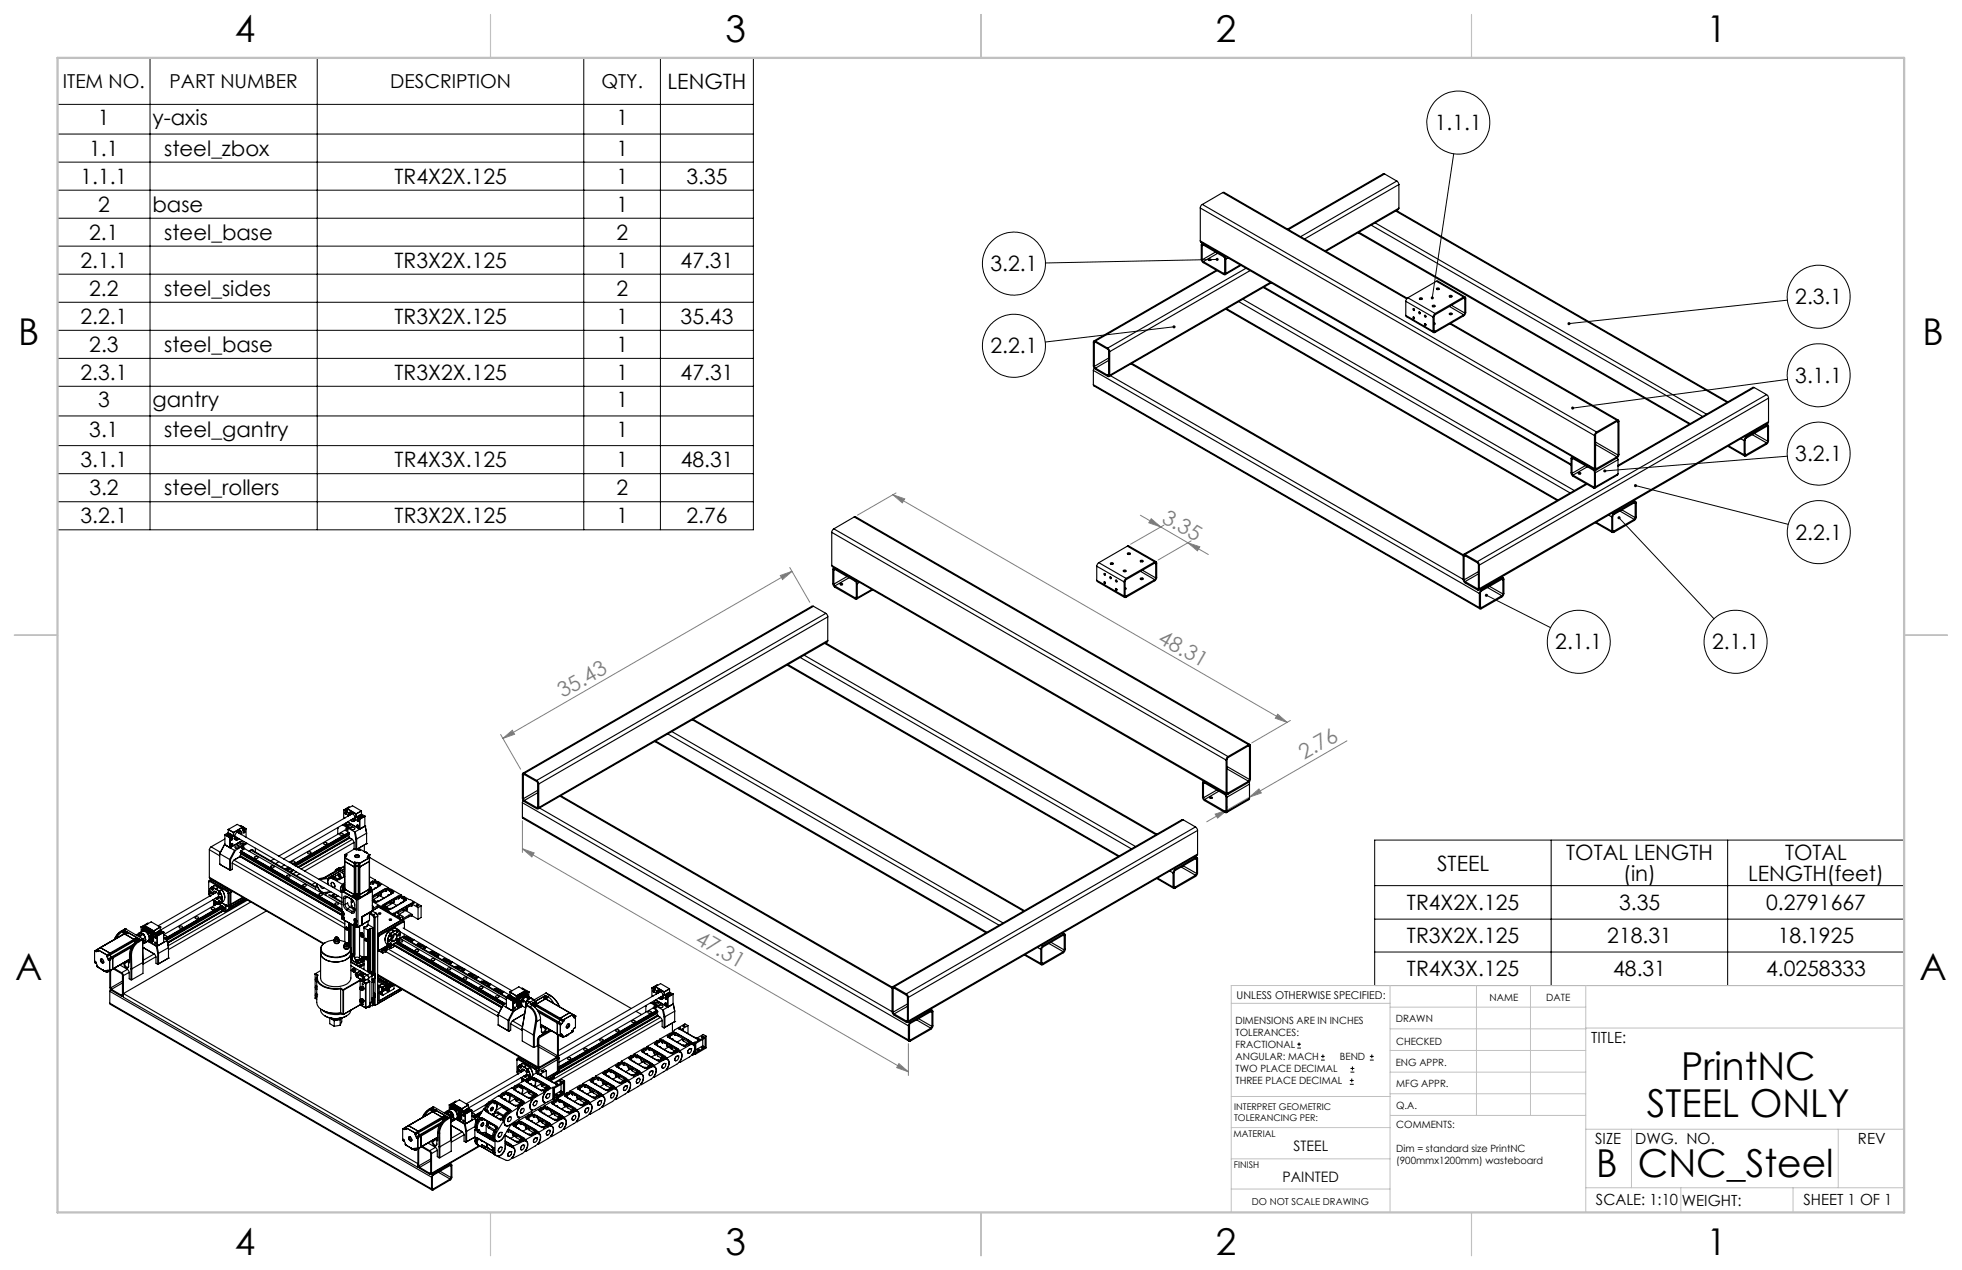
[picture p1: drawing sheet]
<svg xmlns="http://www.w3.org/2000/svg" width="432mm" height="279mm" viewBox="0 0 432 279" stroke-linecap="round" stroke-linejoin="round" font-family="sans-serif">
<defs><g id="words">
<g font-size="8.5">
<text x="370" y="237.7">PrintNC</text>
<text x="362.4" y="245.8">STEEL ONLY</text>
<text x="351.3" y="259">B</text>
<text x="360.4" y="258.9">CNC_Steel</text>
</g>
<g font-size="8.1">
<text x="51.7" y="9.3">4</text>
<text x="159.7" y="9.3">3</text>
<text x="267.6" y="9.3">2</text>
<text x="375.6" y="9.3">1</text>
<text x="4" y="76">B</text>
<text x="423.1" y="76">B</text>
<text x="3.3" y="215.7">A</text>
<text x="422.4" y="215.7">A</text>
<text x="51.7" y="276">4</text>
<text x="159.7" y="276">3</text>
<text x="267.6" y="276">2</text>
<text x="375.6" y="276">1</text>
</g>
<g font-size="4.7">
<text x="146.9" y="19.5">LENGTH</text>
<text x="21.6" y="27.5">1</text>
<text x="33.5" y="27.5">y-axis</text>
<text x="135.6" y="27.5">1</text>
<text x="315.8" y="28.6">1.1.1</text>
<text x="19.6" y="34.3">1.1</text>
<text x="36.1" y="34.3">steel_zbox</text>
<text x="135.7" y="34.3">1</text>
<text x="17.7" y="40.4">1.1.1</text>
<text x="86.8" y="40.4">TR4X2X.125</text>
<text x="135.7" y="40.4">1</text>
<text x="151.1" y="40.4">3.35</text>
<text x="21.6" y="46.6">2</text>
<text x="33.5" y="46.6">base</text>
<text x="135.7" y="46.6">1</text>
<text x="19.6" y="52.8">2.1</text>
<text x="36.1" y="52.8">steel_base</text>
<text x="135.7" y="52.8">2</text>
<text x="17.7" y="58.9">2.1.1</text>
<text x="86.8" y="58.9">TR3X2X.125</text>
<text x="135.7" y="58.9">1</text>
<text x="149.8" y="58.9">47.31</text>
<text x="218" y="59.6">3.2.1</text>
<text x="19.6" y="65.1">2.2</text>
<text x="36.1" y="65.1">steel_sides</text>
<text x="135.7" y="65.1">2</text>
<text x="17.7" y="71.3">2.2.1</text>
<text x="86.8" y="71.3">TR3X2X.125</text>
<text x="135.7" y="71.3">1</text>
<text x="149.8" y="71.3">35.43</text>
<text x="395.1" y="66.9">2.3.1</text>
<text x="19.6" y="77.4">2.3</text>
<text x="36.1" y="77.4">steel_base</text>
<text x="135.7" y="77.4">1</text>
<text x="218" y="77.7">2.2.1</text>
<text x="17.7" y="83.6">2.3.1</text>
<text x="86.8" y="83.6">TR3X2X.125</text>
<text x="135.7" y="83.6">1</text>
<text x="149.8" y="83.6">47.31</text>
<text x="21.6" y="89.5">3</text>
<text x="33.6" y="89.5">gantry</text>
<text x="135.7" y="89.5">1</text>
<text x="395.1" y="84.2">3.1.1</text>
<text x="19.7" y="96">3.1</text>
<text x="36.1" y="96">steel_gantry</text>
<text x="135.7" y="96">1</text>
<text x="395.1" y="101.4">3.2.1</text>
<text x="17.7" y="102.8">3.1.1</text>
<text x="86.9" y="102.8">TR4X3X.125</text>
<text x="135.7" y="102.8">1</text>
<text x="149.8" y="102.8">48.31</text>
<text x="19.7" y="109">3.2</text>
<text x="36.2" y="109">steel_rollers</text>
<text x="135.7" y="109">2</text>
<text x="17.7" y="115.2">3.2.1</text>
<text x="86.9" y="115.2">TR3X2X.125</text>
<text x="135.7" y="115.2">1</text>
<text x="151.1" y="115.2">2.76</text>
<text x="395.1" y="118.7">2.2.1</text>
<text x="342.3" y="142.8">2.1.1</text>
<text x="376.8" y="142.8">2.1.1</text>
<text x="316.3" y="191.5">STEEL</text>
<text x="344.7" y="189.3">TOTAL LENGTH</text>
<text x="392.9" y="189.3">TOTAL</text>
<text x="357.2" y="193.8">(in)</text>
<text x="384.7" y="193.8">LENGTH(feet)</text>
<text x="309.7" y="200.2">TR4X2X.125</text>
<text x="356.3" y="200.2">3.35</text>
<text x="388.7" y="200.2">0.2791667</text>
<text x="309.7" y="207.5">TR3X2X.125</text>
<text x="353.7" y="207.5">218.31</text>
<text x="391.3" y="207.5">18.1925</text>
<text x="309.7" y="214.8">TR4X3X.125</text>
<text x="355" y="214.8">48.31</text>
<text x="388.7" y="214.8">4.0258333</text>
</g>
<g font-size="4.7" fill="#808080">
<text x="255.4" y="114.7" transform="rotate(30 255.4 114.7)">3.35</text>
<text x="254.6" y="141.2" transform="rotate(30 254.6 141.2)">48.31</text>
<text x="123.8" y="153.7" transform="rotate(-30 123.8 153.7)">35.43</text>
<text x="287" y="167.2" transform="rotate(-30 287 167.2)">2.76</text>
<text x="152.8" y="207.4" transform="rotate(30 152.8 207.4)">47.31</text>
</g>
<g font-size="4.2">
<text x="13.8" y="19.4">ITEM NO.</text>
<text x="37.3" y="19.4">PART NUMBER</text>
<text x="85.9" y="19.4">DESCRIPTION</text>
<text x="132.4" y="19.4">QTY.</text>
</g>
<g font-size="3.4">
<text x="350.2" y="229.5">TITLE:</text>
<text x="351.1" y="251.6">SIZE</text>
<text x="359.9" y="251.6">DWG. NO.</text>
<text x="408.9" y="251.7">REV</text>
<text x="351.2" y="265.2">SCALE: 1:10</text>
<text x="370.1" y="265.3">WEIGHT:</text>
<text x="396.9" y="265.2">SHEET 1 OF 1</text>
</g>
<g font-size="3.2">
<text x="284.7" y="253.3">STEEL</text>
<text x="282.3" y="260.1">PAINTED</text>
</g>
<text font-size="2.4" x="272.2" y="219.7">UNLESS OTHERWISE SPECIFIED:</text>
<g font-size="2.2">
<text x="327.8" y="220.1">NAME</text>
<text x="340.3" y="220.2">DATE</text>
<text x="271.9" y="225.3">DIMENSIONS ARE IN INCHES</text>
<text x="271.9" y="227.9">TOLERANCES:</text>
<text x="307.2" y="224.9">DRAWN</text>
<text x="271.9" y="230.6">FRACTIONAL</text>
<text x="271.9" y="233.2">ANGULAR: MACH</text>
<text x="294.9" y="233.2">BEND</text>
<text x="307.3" y="229.8">CHECKED</text>
<text x="271.9" y="235.9">TWO PLACE DECIMAL</text>
<text x="271.9" y="238.5">THREE PLACE DECIMAL</text>
<text x="307.2" y="234.5">ENG APPR.</text>
<text x="307.3" y="239.2">MFG APPR.</text>
<text x="307.3" y="243.9">Q.A.</text>
<text x="307.3" y="248.1">COMMENTS:</text>
<text x="307.3" y="253.4">Dim = standard size PrintNC</text>
<text x="307.3" y="256.1">(900mmx1200mm) wasteboard</text>
</g>
<text font-size="2.1" x="275.5" y="265.1">DO NOT SCALE DRAWING</text>
<g font-size="2">
<text x="271.6" y="244.1">INTERPRET GEOMETRIC</text>
<text x="271.5" y="250.2">MATERIAL</text>
<text x="271.6" y="246.6">TOLERANCING PER:</text>
<text x="271.5" y="257">FINISH</text>
</g>
</g></defs>
<g fill="none" stroke="#000" stroke-width=".22">
<path d="M12.7 12.8h153.1v103.8h-153.1zM33 12.8v103.8M69.8 12.8v103.8M128.5 12.8v103.8M145.3 12.8v103.8M12.7 29.5h153.1M12.7 35.7h153.1M12.7 23h153.1M319.9 33.8l-4.7 31.7M12.7 41.8h153.1M12.7 48h153.1M12.7 54.2h153.1"/>
<path d="M267.9 57.1l-37.8 .8M12.7 60.3h153.1M12.7 66.5h153.1M12.7 72.7h153.1M12.7 78.8h153.1M258.4 71.9l-28.4 3.3M393.3 66l-48 5.2M12.7 85h153.1M12.7 91.5h153.1M12.7 98h153.1M393.4 83.5l-47.3 6.3M12.7 104.2h153.1"/>
<path d="M12.7 110.4h153.1M356.3 113.9l20.9 22.2M359.9 106.8l33.7 8.6M393.3 100.4l-40.1 3.2M327.1 131l14.1 7.1M302.5 184.8h116.5v32h-116.5zM302.5 194.8h116.5M341.4 184.8v32M380.2 184.8v32M302.5 202.2h116.5M302.5 209.4h116.5M285.5 230.6h.8"/>
<path d="M285.5 229.7h.8M285.9 229.3v.9M290.7 233.2h.8M290.7 232.4h.8M291.1 232v.8M297.1 238.5h.8M297.1 237.7h.8M297.2 235.9h.9M297.2 235.1h.9M297.5 237.3v.8M297.6 234.6v.9M301.5 233.2h.8"/>
<path d="M301.5 232.4h.8M301.9 232v.8"/>
<circle cx="321" cy="27" r="6.9"/>
<circle cx="223.2" cy="58" r="6.9"/>
<circle cx="223.2" cy="76.1" r="6.9"/>
<circle cx="400.3" cy="65.3" r="6.9"/>
<circle cx="400.2" cy="99.8" r="6.9"/>
<circle cx="400.3" cy="82.6" r="6.9"/>
<circle cx="400.3" cy="117.1" r="6.9"/>
<circle cx="347.5" cy="141.2" r="6.9"/>
<circle cx="382" cy="141.2" r="6.9"/>
</g>
<g fill="none" stroke="#808080" stroke-width=".22">
<path d="M196.5 108.8l2.6 .9-.5 .9zM196.5 108.8l86.8 50.1M197.2 108.4l-8.5 4.9M251 113.3l4.4 2.6M253.4 114.1l2 1.8-2.6-.9zM255.4 115.9l6 3.5M256.2 115.5l-7.4 4.2M261.4 119.4l2.7 .9-.6 .9zM261.4 119.4l4.5 2.6M262.1 119l-7.3 4.2M171.7 126.6l2.6-.9-2.1 1.8zM173.8 124.8l4.4 7.7"/>
<path d="M174.3 125.7l-63.6 36.8M281.2 157.1l2.1 1.8-2.6-.9zM284 158.5l-8.5 4.9M110.2 161.6l4.4 7.6M110.7 162.5l2-1.8 .5 .8zM267.4 179.1l2.7-.9-2.1 1.8zM270.1 177.4v.3M270.1 178.2l-4.5 2.6M275 175.4l2.1-1.8 .5 .8zM275 174.6v.2M275 175.4l-4.9 2.8M296.4 163l-21.4 12.4"/>
<path d="M115 186.7l2.5 .9-.4 .9zM115 180.6v6.9M115 186.7l84.9 49.1M197.8 234l2.1 1.8-2.6-.9zM199.9 229.6v7"/>
</g>
<g fill="none" stroke="#c0c0c0" stroke-width=".22">
<path d="M305.9 216.8v49.9M324.9 216.8v28.6M336.8 216.8v28.6M349 216.8v49.9M419.1 216.8h-148.1v49.9M271 220.7h34.9M305.9 231.1h43.1M305.9 226.3h43.1M305.9 221.6h43.1M305.9 235.9h43.1M349 226.2h70.1M271 255h34.9"/>
<path d="M271 248.1h35M271 241.2h35M305.9 240.6h43.1M306 245.4h43M349 248.4h70.1M359.1 248.4v12.9M404.6 248.4v12.9M271 261.6h34.9M349 261.3h70.1M369.9 261.3v5.4M394.6 261.3v5.4"/>
</g>
<path d="M108 3.2v9.5M215.9 3.2v9.5M323.8 3.2v9.5M3.1 139.7h9.6M419.1 139.7h9.5M108 266.7v9.6M215.9 266.7v9.6M323.8 266.7v9.6" fill="none" stroke="#c0c0c0" stroke-width=".25"/>
<path d="M12.7 12.7h406.4v254h-406.4z" fill="none" stroke="#c0c0c0" stroke-width=".5"/>
<path d="M326.9 130.7l.2 .3-.3-.2a.34 .34 0 0 0 .4 .5 .34 .34 0 0 0 .3-.6 .34 .34 0 0 0-.6 0zM314.9 65.4v.2l.2 .3 .1-.4v.4a.34 .34 0 0 0 .4-.3 .34 .34 0 0 0-.2-.4 .34 .34 0 0 0-.5 .2zM356 113.7a.34 .34 0 0 0 .2 .6 .34 .34 0 0 0 .4-.4 .34 .34 0 0 0-.5-.2l.2 .2zM359.8 106.5l-.2 .3h.3h-.3a.34 .34 0 0 0 .4 .4 .34 .34 0 0 0 .3-.5 .34 .34 0 0 0-.5-.2zM258.1 71.7a.34 .34 0 0 0 .2 .5 .34 .34 0 0 0 .4-.3h-.3h.3l-.3-.3zM345.1 71l-.1 .2h.3h-.3a.33 .33 0 0 0 .4 .3 .33 .33 0 0 0 .2-.5 .33 .33 0 0 0-.5 0zM345.8 89.6v.2h.3h-.3a.33 .33 0 0 0 .5 .2 .33 .33 0 0 0 .1-.5 .33 .33 0 0 0-.6 .1zM353 103.3l-.2 .3h.4h-.4a.34 .34 0 0 0 .5 .3 .34 .34 0 0 0 .2-.4 .34 .34 0 0 0-.5-.2zM267.7 56.8a.34 .34 0 0 0 0 .6 .34 .34 0 0 0 .5-.4l-.3 .1 .3-.1a.32 .32 0 0 0-.5-.2z" fill="#000"/>
<g fill="#808080">
<path d="M281.2 157.1l2.1 1.8-2.6-.9zM196.5 108.8l2.6 .9-.5 .9z"/>
<path d="M261.4 119.4l2.7 .9-.6 .9zM253.4 114.1l2 1.8-2.6-.9z"/>
<path d="M171.7 126.6l2.6-.9-2.1 1.8zM110.7 162.5l2-1.8 .5 .8zM275 175.4l2.1-1.8 .5 .8zM267.4 179.1l2.7-.9-2.1 1.8z"/>
<path d="M115 186.7l2.5 .9-.4 .9zM197.8 234l2.1 1.8-2.6-.9z"/>
</g>
<g fill="none" stroke="#000" stroke-width=".25">
<path d="M304.7 38.3l-.3-.1-21 12.2M304.7 38.3l2.7 1.5M304.7 38.3l-21.1 12.2M307.4 39.8l.5 .8M307.4 39.8l-21.2 12.3M264.2 53l.1 .3 86.7 50.1M264.2 45.8l86.7 50M264.2 53l86.7 50.1M264.2 45.8v7.2M264.6 57.1l.2 .4M264.6 54v3.1M264.6 45l-.3 .2-.1 .6"/>
<path d="M264.6 45l86.8 50M264.7 53.5l-.2 .1M264.8 53.9l-.2 .1M264.8 53.9l4.7 2.8v3.3M264.8 53.7a.28 .28 0 0 0-.3-.1 .28 .28 0 0 0-.1 .3v3.2l.2 .5 4.7 2.8a.28 .28 0 0 0 .3 0 .28 .28 0 0 0 .2-.3M264.8 57.5l4.5 2.6M264.8 53.7l4.5 2.5M264.9 53.6l-.1 .1M266.1 57.3h.4M267.5 55.5l-2.9 1.6M267.7 59.4l-26.9 15.6M267.9 59.5l-26.8 15.5"/>
<path d="M268 55.7l-3.2 1.8M269.1 42.4l.3-.1 40.3 23.3M269.1 42.4l-4.5 2.6M269.1 42.4l40.5 23.4M269.3 56.2l.5 .8M269.3 56.2h.1M269.8 57v3.1M270.3 56.7l-.5 .3M272.9 58.3l-3.1 1.8M273.1 58.4l-3.5 2M274.2 59l-30.4 17.6M275.1 59.5l-30.9 17.9"/>
<path d="M298.9 51.2l72.9 42.1M299 51.1l73 42.1M301.8 49.5l72.9 42.1M302.6 49l73 42.1M307.2 46.4l72.9 42.1M307.3 46.3l73 42.1M307.9 45.8l-.2 .3-15.9 9.2M307.9 40.6v5.2M307.9 40.6l-20.8 12M307.9 45.8l-16.3 9.4M240.8 75.4v5.2M241.1 75.3l2.8 1.7 .1 5.4"/>
<path d="M241.1 75.3l-.3 .1M241.1 75a.28 .28 0 0 0-.3 0 .28 .28 0 0 0-.2 .3l.1 5.5 .4 .4 2.7 1.6a.28 .28 0 0 0 .3 0 .28 .28 0 0 0 .1-.3M241.1 75l2.7 1.6M243.8 76.6l.4 .4v.4M244 78.8l-3.2 1.8M244 79.3l-2.9 1.7M244.2 77.4v5.1M249.1 79.9l73 42.2M269.5 60l-.2 .1M269.8 68l72.9 42.1M269.9 67.9l73 42.1M272.6 66.4l72.9 42"/>
<path d="M273.5 65.8l73 42.1M278 63.3l67.8 39M278.2 63.1l67.6 39M279.6 62.1l-35.4 20.4M279.8 62.2l-35.7 20.6M309.4 69.4l.1 .2 6 3.6M309.4 66.3l6 3.4M309.4 69.4l6 3.5M309.4 66.3v3.1M309.8 65.5l-.4 .8M309.8 65.5l6 3.5M311 69.7a.21 .21 0 0 1 .3 .2 .21 .21 0 0 1-.2 .2z"/>
<path d="M311 67.9a.21 .21 0 0 1 .3 .2 .21 .21 0 0 1-.2 .2zM311.2 67.9l.1 .2M311.2 69.8l.1 .2M312.2 68.7l.1-.1a.21 .21 0 0 1 .3 .2 .21 .21 0 0 1-.2 .2zM312.4 65.7l.4-.2a.2 .2 0 0 1 .2 .2 .2 .2 0 0 1-.2 .2l-.4-.1zM312.5 68.7l.1 .2M312.5 65.8h.4M313.5 71.2h.1a.21 .21 0 0 1 .2 .2 .21 .21 0 0 1-.1 .2zM313.5 69.4h.1a.21 .21 0 0 1 .2 .1 .21 .21 0 0 1-.1 .3zM313.7 69.4l.1 .2M313.7 71.3l.1 .1M315.2 67.2a.29 .29 0 0 1 .4-.1 .29 .29 0 0 1 .2 .4h-.1a.27 .27 0 0 1-.3 0 .27 .27 0 0 1-.2-.3z"/>
<path d="M315.3 67.5h.5M315.4 69.7v3.2M315.6 72.7l.2 .2M315.6 71l.2 .2-.2 .2M315.6 71.3h.2M315.8 69l-.4 .7M316.1 61.9l.3-.1 6 3.5M316.1 61.9l6 3.4M316.1 61.9l-6.3 3.6M316.2 63.4a.26 .26 0 0 1 .4-.1 .26 .26 0 0 1 .1 .3 .3 .3 0 0 1-.4 .1 .3 .3 0 0 1-.1-.3zM316.2 63.7h.5M316.3 63.6v.1"/>
<path d="M319 65.1l.1-.1a.27 .27 0 0 1 .3 0 .27 .27 0 0 1 .1 .3h-.1a.29 .29 0 0 1-.3 .1 .29 .29 0 0 1-.1-.3zM319 67.4l3.1 1.9M319 68.9h.1a.25 .25 0 0 1 .3 0 .25 .25 0 0 1 .1 .2 .29 .29 0 0 1-.3 .2 .29 .29 0 0 1-.2-.4zM319 65.3h.5M319 69.2h.5M319.1 71.3l36.7 21.2M319.3 71.2l36.9 21.2M319.4 67.2l3 1.7M322.1 65.6l-6.4 3.8-.1 3.3M322.1 65.6h.2l.1 .2M322.1 65.3a.3 .3 0 0 1 .3 0 .3 .3 0 0 1 .2 .3v3.2l-.2 .5-6.6 3.8a.28 .28 0 0 1-.3 .1 .28 .28 0 0 1-.1-.3M322.1 69.3l-6.3 3.6"/>
<path d="M322.1 65.3l-6.3 3.7M322.1 65.6l.3 .2M322.4 68.9l-.3 .4M322.4 65.8v3.1M240.6 84.6l.2 .3 84.9 49M240.6 81.5l85 49.1M240.6 84.6l85 49.1M240.6 81.5v3.1M240.8 81l-.2 .5M240.8 80.6l.3 .4M241.1 81l2.7 1.5M244 82.4l-.2 .1"/>
<path d="M244.4 82.7l77.6 44.8M248.9 80l73.1 42.3M350.9 95.8v7.3M351.2 97.3l4.9 2.8M351.2 97.8l4.6 2.7M351.4 95l-.5 .8M355.8 92.7l.3 .2M355.8 92.7l-4.6 2.8v7.4M355.8 92.5a.28 .28 0 0 1 .4-.1 .28 .28 0 0 1 .1 .3l-.1 7.6-.4 .5-4.4 2.6a.3 .3 0 0 1-.3 0 .3 .3 0 0 1-.2-.3M355.8 92.5l-4.4 2.5M356.1 92.9v7.2M380.3 98.2l3.7 2.1"/>
<path d="M380.4 98.1l3.5 1.9M383.1 96.5l.8 .4M383.9 96.9v3.1M384 96l.3 .1M384.1 99.9l.2 .1M384.3 96.1l-.3 .4-.1 .4M385.7 95.6l3.1 1.8M386.1 85.3l-.3-.1-29.7 17.2M386.1 85.3l2.7 1.5M386.1 85.3l-30 17.3M386.1 95.4l2.9 1.6M388.5 93.4l.3 .2"/>
<path d="M388.7 93.3l.4 .2M388.8 86.8l.3 .3 .1 .5M388.8 93.8l-4.6 2.7-.1 3.4M388.8 93.8l.2 .1M388.8 93.6a.25 .25 0 0 1 .3-.1 .25 .25 0 0 1 .1 .3v3.2l-.2 .6-4.7 2.7a.25 .25 0 0 1-.3 0 .25 .25 0 0 1-.1-.3M388.8 86.8l-63.6 36.7M388.8 97.4l-4.5 2.6M388.8 93.6l-4.5 2.5M389 97l-.2 .4M389 93.9v3.1M389.2 92.8l-.1 .3-63.6 36.7M389.2 87.6l-63.6 36.7"/>
<path d="M389.2 87.6v5.2M389.2 92.8l-63.6 36.7M183.1 117.1l86.7 50.1M183.1 117.1v7.3M183.5 116.3l-.4 .5v.3M183.5 116.3l86.8 50.1M188 113.7h.3l86.8 50.1M188 113.7l86.8 50.1M188 113.7l-4.5 2.6M346 104.1l.2 .4M346 101v3.1M346 100.5l-.1 .1"/>
<path d="M346.2 100.9l4.6 2.6 .1 .3v3.2M346.2 100.9l-.2 .1M346.2 104.5l4.5 2.6M346.3 100.6h-.1a.27 .27 0 0 0-.3 0 .27 .27 0 0 0-.1 .3l.1 3.6 4.8 2.9a.25 .25 0 0 0 .3 0 .25 .25 0 0 0 .1-.3M347.3 104h.1a.25 .25 0 0 1 .3-.1 .25 .25 0 0 1 .1 .3 .3 .3 0 0 1-.3 .1 .3 .3 0 0 1-.2-.3zM347.4 104.2h.4M348.9 102.4l-2.9 1.7M349 106.4l-26.9 15.6M349.2 106.5l-26.8 15.5M349.4 102.7l-3.2 1.8M350.7 103.2l.4 .8M350.9 107l-.2 .1"/>
<path d="M351.1 115l3.8 2.2M351.1 104v3.1M351.2 102.9v.2h.2M351.2 102.9l.2 .2M351.3 114.9l3.4 1.9M354 113.3l.7 .4M354.7 113.7v3.1M354.9 112.8l.3 .2M354.9 116.7l.3 .1M355.2 113l-.5 .7M355.8 100.5l-4.4 2.6M356 100.7l.1 .4"/>
<path d="M356.1 104.2l-.1 .3-5 2.9M356.1 100.1l-.3 .4M356.1 101.1l-5 2.9M356.1 101.1v3.1M356.1 104.2l-5 2.9M356.5 112.4l3.2 1.9M357 112.2l2.9 1.7M359.4 110.2l.3 .2M359.6 110.1l.4 .2M359.7 110.6l.2 .2M359.7 110.6l-4.6 2.7-.2 .3v3.1M359.7 110.4a.28 .28 0 0 1 .3-.1 .28 .28 0 0 1 .1 .3v3.2l-.2 .5-4.7 2.8a.28 .28 0 0 1-.4 0 .28 .28 0 0 1-.1-.3"/>
<path d="M359.7 114.3l-4.5 2.5M359.7 110.4l-4.5 2.6M359.9 113.9l-.2 .4M359.9 110.8v3.1M179 133.4h-.3l-63.6 36.7M179 133.4l-63.6 36.7M179 133.4l2.8 1.5M181.8 134.9l.4 .8M181.8 134.9l-63.7 36.8M182.2 135.7l-63.6 36.8M182.2 135.7v5.2M183.1 124.4v.2l86.8 50.2"/>
<path d="M183.1 124.4l86.7 50M183.5 128.5l.2 .4M183.5 125.4v3.1M183.6 124.9l-.2 .1M183.7 125.3l-.2 .1M183.7 125.3l4.6 2.7 .2 3.4M183.7 125a.28 .28 0 0 0-.3 0 .28 .28 0 0 0-.1 .3v3.1l.3 .6 4.6 2.8a.28 .28 0 0 0 .3 0 .28 .28 0 0 0 .2-.3M183.7 128.9l4.5 2.6M183.7 125l4.5 2.6M183.8 125h-.1M184.9 128.4h.1a.24 .24 0 0 1 .3-.1 .24 .24 0 0 1 .1 .3 .28 .28 0 0 1-.3 .1 .28 .28 0 0 1-.2-.3zM185 128.7h.3"/>
<path d="M186.4 126.8l-2.9 1.7M186.9 127.1l-3.2 1.8M188.2 127.6l.3 .2 .2 .6M188.3 127.6h-.1M188.5 131.4l-.3 .1M188.7 128.4v3.1M189.2 128.1l-.5 .3M191.9 129.7l-3.2 1.8M192.1 129.8l-3.6 2M241.4 127.7l.1 .3 6 3.4M241.4 124.6l6 3.4M241.4 127.7l6 3.4"/>
<path d="M241.4 124.6v3.1M241.8 123.8l-.3 .3-.1 .5M241.8 123.8l6 3.4M243.2 126.2l.1 .2M243.2 128.1l.1 .1M244.2 126.9a.21 .21 0 0 1 .4 .1 .19 .19 0 0 1-.3 .2zM244.4 123.9a.27 .27 0 0 1 .4-.2 .27 .27 0 0 1 .1 .4h-.4zM244.4 127l.1 .1M244.4 124.1h.5M245.5 129.5a.21 .21 0 0 1 .3 .1 .21 .21 0 0 1-.2 .3zM245.5 127.6a.21 .21 0 0 1 .3 .1 .21 .21 0 0 1-.2 .3zM245.7 127.7l.1 .2"/>
<path d="M245.7 129.5l.1 .2M247.3 125.5l.1-.1a.25 .25 0 0 1 .3 0 .25 .25 0 0 1 .1 .3 .25 .25 0 0 1-.3 .1l-.3-.1zM247.3 125.7h.5M247.4 128v3.1M247.6 131l.2 .1M247.6 129.3l.3 .2-.3 .2M247.6 129.6h.2M247.8 127.2l-.4 .8M248.1 120.2l.3-.1 6.1 3.5M248.1 120.2l6 3.4M248.1 120.2l-6.3 3.6M248.1 121.7a.27 .27 0 0 1 .4-.1 .27 .27 0 0 1 .1 .4h-.4z"/>
<path d="M248.2 121.9h.5M248.4 121.9v.1M251 123.3a.27 .27 0 0 1 .4-.1 .27 .27 0 0 1 0 .4h-.4zM251 127.2a.28 .28 0 0 1 .4-.1 .28 .28 0 0 1 .1 .4h-.5zM251 125.7l3.1 1.8M251 123.6h.5M251 127.5h.5M251.4 125.4l3 1.7M254.1 123.9l-6.3 3.6-.2 .3v3.2M254.1 123.9l.3 .1M254.1 123.6h.4l.1 .2v3.4l-.3 .5-6.5 3.7h-.3l-.1-.3M254.1 127.5l-6.3 3.6"/>
<path d="M254.1 123.6l-6.3 3.6M254.4 127.1l-.3 .4M254.4 124v3.1M322 127.5l.4 .7 2.8 1.6a.26 .26 0 0 0 .3 0 .26 .26 0 0 0 .1-.3M322 122.3v5.2M322.2 127.6l.2 .4M322.2 122.4v5.2M322.4 122.3l2.8 1.5 .2 .3v5.3M322.4 122.3l-.2 .1M322.4 122a.26 .26 0 0 0-.3 0 .26 .26 0 0 0-.1 .3M322.4 128l2.8 1.5M322.4 122l2.8 1.5"/>
<path d="M325.2 123.5l.4 .8M325.4 129.4l-.2 .1M325.4 125.8l-3.2 1.8M325.4 126.3l-3 1.7M325.6 124.3v5.2M325.6 130.6v3.1M325.8 129.6l.2 .2M325.8 133.5l.2 .2M326 129.8l-.3 .3-.1 .5M327.4 129.3l3.1 1.8M327.8 129l3 1.7M330.3 127l.2 .2"/>
<path d="M330.4 126.9l.4 .2M330.5 127.5l.3 .1M330.5 127.5l-4.6 2.6-.1 3.4M330.5 127.2a.28 .28 0 0 1 .4-.1 .28 .28 0 0 1 .1 .4v3.2l-.2 .4-4.8 2.8a.28 .28 0 0 1-.3 .1 .28 .28 0 0 1-.1-.3M330.5 131.1l-4.5 2.6M330.5 127.2l-4.5 2.6M330.8 130.7l-.3 .4M330.8 127.6v3.1M152.4 158.4l72.9 42M152.5 158.3l73 42M173.2 146.3l72.9 42.1M173.4 146.2l72.9 42.1"/>
<path d="M176.1 144.6l72.9 42.2M177 144.1l72.9 42.1M181.5 141.5l72.9 42.1M181.7 141.4l72.9 42.1M182.2 140.9l-.1 .3-63.7 36.7M182.2 140.9l-63.6 36.8M75.6 178.2v1.9M75.7 178.2l.7 .4M75.7 178.2h-.1M75.9 178.7l.3 .2v.2h-.2zM76 179.9l-.2 .1M76.1 178.7h-.2l.1 .3h.2"/>
<path d="M76.4 177.9h.1M76.4 177.9l-.2 .3M76.4 177.9v.8l-.8-.5M76.4 177.9l2 1.2M76.4 177.9l2 1.1M76.4 177.9l1.2-.6 1.9 1.1M76.5 177.9l-.3 .1 .1 .3M76.6 179.5a.6 .6 0 0 1 .3-.8 .6 .6 0 0 1 .8 .4l.3 .4 .2 .7M76.7 177.8h-.1a.29 .29 0 0 0-.4 .1 .29 .29 0 0 0 .2 .4v-.2M76.9 177.6l-.1-.1-1.1 .7M77.1 178.7l-.1 .6M77.1 179.1l.2-.3-.2 .4"/>
<path d="M77.4 178.8a.5 .5 0 0 0-.7 0 .5 .5 0 0 0 0 .7M77.4 178.9h.1l-.2 .3M77.7 179.1l-.2-.1-16.2 9.3M78.1 179.7l-.1 .3-15.6 9M78.2 180l-.4 .1M78.4 179.1v.7M78.4 179.8l.7 .4M78.4 179.1h.1M78.4 179v.1M78.4 179.8l.8 .4M78.4 179.8h.1M78.8 179.6l.5-.2a.34 .34 0 0 1 .5 .2 .34 .34 0 0 1-.5 .3l-.3-.1z"/>
<path d="M78.9 179.7l.3-.2 .6 .2M79 179.8a.39 .39 0 0 1 .3-.4 .39 .39 0 0 1 .4 .4M79.1 179.6l.5 .1-.2 .2a.2 .2 0 0 1-.2 0 .2 .2 0 0 1-.1-.3zM79.5 179.8l-.2 .1M79.5 178.4l.1 .7M79.5 178.4l-1.1 .7M79.5 178.4l-1.1 .6M79.6 179.1l.7 .4M79.6 179.1l-1.2 .7M80.3 179.6l-1.1 .6M80.3 179.5l-1.1 .7M80.3 179.5v2.3"/>
<path d="M115 179.7l.1 .3 85 49.1M115 176.6v3.1M115 176.6l84.9 49.1M115 179.7l84.9 49.1M115.1 176.1l-.1 .5M115.2 175.7l.2 .4M115.2 170.5v5.2M115.4 170.4l2.7 1.5 .2 .3v5.3M115.4 170.4l-.2 .1M115.4 170.1a.25 .25 0 0 0-.3 0 .25 .25 0 0 0-.1 .3l.1 5.6 3 1.9a.28 .28 0 0 0 .3 0 .28 .28 0 0 0 .2-.2M115.4 176.1l2.7 1.6M115.4 170.1l2.7 1.6"/>
<path d="M118.1 171.7l.3 .3 .2 .5M118.3 177.5l-.2 .2M118.3 173.9l-3.1 1.8M118.3 174.4l-2.9 1.7M118.6 172.5v5.2M118.7 177.8l77.6 44.8M123.2 175.2l73.1 42.2M123.4 175l73 42.2M144.1 163.1l72.9 42.1M144.3 163l72.9 42.1M147 161.5l72.9 42.1M147.8 160.9l73 42.2"/>
<path d="M264.9 175.5l.2 .4M264.9 172.4v3.1M265 171.9l-.2 .1M265.1 172.3l4.6 2.6 .1 3.5M265.1 172.3l-.2 .1M265.1 172a.28 .28 0 0 0-.3 0 .28 .28 0 0 0-.1 .3v3.2l.2 .4 4.7 2.9a.28 .28 0 0 0 .3 0 .28 .28 0 0 0 .2-.3M265.1 175.9l4.5 2.6M265.1 172l4.5 2.6M265.1 172h.1M266.3 175.4a.25 .25 0 0 1 .3-.1 .25 .25 0 0 1 .1 .3 .25 .25 0 0 1-.3 .1 .25 .25 0 0 1-.1-.3zM266.3 175.6h.4M267.8 173.8l-2.9 1.7"/>
<path d="M268.3 174.1l-3.2 1.8M269.6 174.6l.5 .8M269.6 174.6h.1M269.8 178.4v.1h-.2M269.8 178.4l-.2 .1M269.8 167.2v7.2M270.1 174.3l.2 .1M270.1 175.4v3.1M270.1 168.6l4.9 2.9M270.1 169.2l4.7 2.7M270.3 166.4l-.4 .4-.1 .4M274.8 164.1l.2 .1"/>
<path d="M274.8 164.1l-4.5 2.6-.2 .3v7.3M274.8 163.8a.25 .25 0 0 1 .3 0 .25 .25 0 0 1 .1 .3l-.1 7.7-.3 .3-4.5 2.6a.26 .26 0 0 1-.4 .1 .26 .26 0 0 1-.1-.4M274.8 171.9l-4.5 2.5M274.8 163.8l-4.5 2.6M274.8 172l.2 .5M275 175.6l-.2 .3-4.9 2.9M275 171.5l-.2 .4M275 172.5l-4.9 2.9M275 164.2v7.3M275 172.5v3.1M275 175.6l-4.9 2.9M46.1 193v.2l25.1 14.4"/>
<path d="M46.1 186.9v6.1M46.1 186.9l2.3 1.4M46.1 193l25.2 14.6M46.2 197.1h.1M46.2 193.9l-.3 .2M46.2 196.1h.2l.1 .4h-.2zM46.2 193.9l3.8 2.2M46.3 193.7h-.3l-.1 .2v2.8l.3 .4M46.3 193.7l3.8 2.2M46.3 193.7l-.1 .2M46.4 196.1h-.2l.1 .3h.3M46.5 186.3l-.4 .6"/>
<path d="M46.5 186.3l2 1.2M46.5 199.7l.4-.1a.26 .26 0 0 1 .4 .3 .26 .26 0 0 1-.4 .2 .26 .26 0 0 1-.3 0 .26 .26 0 0 1-.1-.4zM46.5 193.4l-.1 .1M46.6 195.3l.2 .1v.4l-.2-.1zM46.6 193.5l-.6 .2M46.6 193.5h.1M46.6 193.5l-.3 .2M46.6 193.5l3.8 2.2M46.7 195.2a1.26 1.26 0 0 0-.4 1.9M46.7 195.4h-.1v.2l.1 .2 .2-.1M46.7 195.2l1.6 .9M46.7 195.1a.91 .91 0 0 0-.6 1"/>
<path d="M46.7 195.1l1.6 .9M46.7 195.1v.1M46.8 196.7a.52 .52 0 0 1 .4-.6 .52 .52 0 0 1 .6 .4l.1 .1a.8 .8 0 0 1-.1 1.2l-.4-.1M47 198v.3l.5 .5-.2 .1M47 198.8l.1 .4M47 198.8l.3 .1M47.1 196.6h.1M47.1 198.7l.3 .2M47.1 198.4v.3M47.1 198.7l-.1 .1M47.1 199.2h.1M47.2 196.5l-.1 .1"/>
<path d="M47.3 194.8l-.8 .4M47.3 194.8l-.6 .3M47.3 194.8l1.5 .9M47.4 198.6l.1 .2M47.4 198.9h.1M47.4 196.1v.3M47.4 198.9h-.1M47.5 196.2a.41 .41 0 0 0-.5 0 .41 .41 0 0 0-.1 .5M47.6 195.4l.2 .1zM47.6 197.5l.2 .1zM47.6 196.3l-12.8 7.4M47.6 196.3h.1"/>
<path d="M47.7 198.9h.1M47.7 198.8h.1M47.7 198.8v.1M47.8 198.8h-.1M47.8 198.7h.1M47.8 198.7l1 .5M47.8 198.7v.1M47.8 198.8h.1M47.9 198.8l-11.9 6.8M48 197.3l.2 .1M48.2 198.1l.2 .2v.2h-.2zM48.2 196.3l.2 .1v.3l-.2-.1z"/>
<path d="M48.2 197.3a.41 .41 0 0 1-.3 .5 .41 .41 0 0 1-.5-.2M48.2 198.6a.18 .18 0 0 0 .1 .3 .18 .18 0 0 0 .2-.2M48.2 197.2l-12.9 7.4M48.3 196.1l.5 1a1.18 1.18 0 0 1-.5 1.6M48.3 198.7v.1M48.3 198.7l-1.4-.8 1.4 .9M48.3 196l.4 .7a1.4 1.4 0 0 1-.4 2.1M48.3 196.3h-.1v.2l.1 .2 .2-.1M48.3 198.1h-.1v.2l.1 .2 .2-.1M48.3 196v.1M48.4 190.1h.1M48.4 198.7l.1 .1"/>
<path d="M48.4 190.1l2.2 1.3M48.4 190.1l2.3 1.4M48.4 197.4l.3 .1v.3l-.2-.1zM48.5 198.7h.1M48.6 197.4h-.1l.1 .3h.2M48.7 200l.2 .3M48.7 200l-11.9 6.9M48.7 199.3l-12.5 7.2M48.8 200h.1M48.8 200l.1 .3M48.8 199.4l-12.5 7.2M48.8 199.4l.1 .1"/>
<path d="M48.8 199.4h.1M48.8 199.8h.1M48.8 199.8v.2M48.8 199.2v.2M48.8 199.2v.1M48.8 195.7l.4 .7a1.55 1.55 0 0 1-.2 2l-.5 .2M48.8 195.7l.4 .7 .3 1M48.8 199.7v.1M48.8 195.7l-.5 .3M48.9 199.5h.1M48.9 199.5l-12.4 7.2M48.9 199.7l-12.2 7 12.2-7"/>
<path d="M48.9 199.5v.3h-.1M48.9 199.5l-12.3 7.2M49.2 199.6l.1 .4M49.3 199.7l.1 .1M49.3 200l.3 .2M49.3 200h-.1M49.4 185.8l-1 2 2.2 1.3M49.4 185.8l2.2 1.3M49.5 185.7l-.1 .1M49.5 185.7h.1M49.5 185.7l-1.1 2v2.4M49.5 184.6l-3 1.7"/>
<path d="M49.5 183.6v2.2l1.1 .7 2.7-1.6-2.6 1.6M49.5 183.7l1.1 .6M49.5 183.6l1.1 .7M49.5 185.8l1.1 .7M49.6 199.1h.1M49.6 199.8l-.5-.2v.2l.1 .2M49.6 199.1v.7M49.6 199.8v.4M49.7 199.1v1.3M49.8 199.2v.2l.2-.1-.2 .1M49.8 199.2l.2 .1M49.8 199.2h.1"/>
<path d="M50 196.1l.2 .4M50 199.3l-1.3-.8 1.4 .9M50 199.3l.1 .1M50 183.6l.3-.1a.34 .34 0 0 1 .5-.1 .34 .34 0 0 1 0 .5l-.2 .1a.35 .35 0 0 1-.4 0 .35 .35 0 0 1-.2-.4zM50 183.8l.3-.2 .6 .2M50.1 195.9l.3 .6M50.1 195.9l-.1 .2M50.1 183.9a.3 .3 0 0 1 0-.4 .3 .3 0 0 1 .5 0l.3 .2-.1 .2M50.2 199.1l-.1 .2h-.1M50.2 183.8l.4-.1 .1 .2-.2 .1zM50.2 196.5h.2M50.2 196.5v2.6"/>
<path d="M50.2 199.1h.2M50.2 183.2l-.7 .4M50.2 183.2l1.2 .7M50.2 182.5l1.2 .7M50.2 182.5v.7M50.3 183.9l.1 .1M50.3 182.5h-.1M50.3 182.5l1.1 .6M50.4 195.7l.3 .3 .1 .4 .4-.3M50.4 195.7l.4 .6M50.4 195.7l-.3 .2M50.4 195.7h.1"/>
<path d="M50.4 199.1l-.1 .3h-.2M50.4 196.5v2.6M50.6 189.1h.1M50.6 189.1v2.3M50.6 191.4l.1 .1M50.6 184.3v2.2M50.6 184.3h.1M50.6 186.5h.1M50.7 184.3v2.2M50.7 199.4l.1 .3 .2-.3M50.7 189.1v2.4M50.8 199l-.5 .4v.7"/>
<path d="M50.8 196.3l-.4 .2M50.8 199l-.4 .1M50.8 196.3v2.7M50.9 199.4l-.3-.1-.2 .8M50.9 199.4l3-1.7-3 1.7M50.9 199v.4M50.9 199.4h.1M51 184.4l.2 .1-.1 .2h-.3M51 185.6l.2 .1-.1 .2h-.3M51.1 189.9l24.8 14.3M51.4 183.9l-.8 .4M51.4 183.9h.1"/>
<path d="M51.4 183.2h.1M51.4 183.2v.7M51.4 183.1v.1M51.4 183.9l-.7 .4M51.5 189.2l24.4 14.1M51.6 184.3a.51 .51 0 0 0 .4 .5 .51 .51 0 0 0 .6-.3M51.6 184.4l.5-.1zM51.6 187.1l-1 2M51.6 187.1h.2M51.7 183.8l.1 .2 23.4 13.6M51.7 186.3l.3-.2a.31 .31 0 0 1 .4 0 .31 .31 0 0 1 .1 .4l-.5 .1zM51.7 184.2l-.1-.1 .4 .1"/>
<path d="M51.8 187.1l-1.1 2M51.9 186.6h.4M52.1 183.2l.2-.1 22.9 13.3M52.1 185.6v.1M52.2 184.3l-.5 .3M52.2 183l.3 .3M52.3 183h.1M52.4 183h.1M52.4 185.5l.9 .5M52.4 182.9a.5 .5 0 0 1 .6 0 .5 .5 0 0 1 .1 .7M52.5 182.8l.2 .5zM52.6 185.3l1 .5"/>
<path d="M52.7 182.8l.1 .6M52.7 185.3l1 .5-.8 .4-.9-.5M52.8 181.7l.2-.1 1.1 .7M52.9 188.4l-1.5 .9-.3 .5v1.4l-.4 .3M52.9 188.2l22.3 13M52.9 187.5l22.3 12.9M52.9 187.5v.1M52.9 188.2v.3M52.9 187.6l22.3 12.9M52.9 187.6h.1M52.9 188.5l22.3 12.9M52.9 188.5h.1"/>
<path d="M52.9 187.4l22.3 12.9M52.9 187.4v.1M53 187.3l-.1 .1M53 187.3l22.2 12.8M53 187.7l.1 .2M53 187.2v.1M53 187.2l22.2 12.8M53 187.2l.9-.5 21.3 12.3M53.1 187.9l-.2 .3M53.1 187.9l22.1 12.8M53.1 181.9a.3 .3 0 0 1 .5 .1 .3 .3 0 0 1-.2 .4M53.2 183.6a.6 .6 0 0 0-.3-.8 .6 .6 0 0 0-.8 .3l-.3 .5a.69 .69 0 0 0-.2 .8 .69 .69 0 0 0 .6 .4l.4-.3"/>
<path d="M53.3 182l.3 .1-.1 .3M53.3 198l-.2 .3v-.1M53.3 182l-1.9 1.1M53.3 182h.1M53.3 182l-1.1-.6-1.9 1.1M53.4 186.3a.22 .22 0 0 1 .3 .2 .22 .22 0 0 1-.2 .2 .22 .22 0 0 1-.3-.2zM53.4 182l.2 .2M53.4 182.2v.2M53.4 198.4l-3 1.7M53.4 198.4l-3.1 1.8M53.4 182l-2 1.2M53.4 182v.8l.7-.5"/>
<path d="M53.4 197.4l-2.6 1.5M53.5 186.2l-.3 .5M53.5 197.9l-.1 .5M53.6 197.5l-2.9 1.6M53.6 182.9l.1-.1a.18 .18 0 0 1 .2 .2 .18 .18 0 0 1-.1 .2 .18 .18 0 0 1-.2-.1zM53.7 185.1a.21 .21 0 0 0-.3 .2 .21 .21 0 0 0 .3 .3l.6-.1M53.7 185.6h.4M53.7 182.8h.2l-.1 .3h-.2M53.8 184l.1 .1M54 197.8v.2M54 198h-.1M54 198l-.6 .3 .5-.3"/>
<path d="M54.1 197.8v.1M54.1 197.9l-.1 .1M54.1 197.9l-.2 .1M54.1 182.3l-.7 .4M54.1 182.3h.1M54.2 182.3v1.9M54.4 185.6l-2.6 1.5M54.5 198l-17.5 10.1M55.2 198.4l-18.1 10.5M55.2 187l.4 .1M55.2 187l14.3 8.3M55.4 187h.3l.1 .2"/>
<path d="M55.4 187l-.5 .3 .3-.3M55.4 187h-.2M55.5 187l14 8.1M56 188.6l.2-.1a.3 .3 0 0 1 .4-.1 .3 .3 0 0 1 .1 .4l-.5 .1zM56.2 186.6v.8M59.5 190.6l.3-.1a.33 .33 0 0 1 .4 0 .33 .33 0 0 1 .1 .3l-.5 .1zM60.3 189l-.7 .4M61.3 189.6l-.7 .4M62.6 190.3l-.7 .4M63.1 192.7l.3-.2a.29 .29 0 0 1 .4 .1 .29 .29 0 0 1-.1 .4 .29 .29 0 0 1-.4-.1zM63.5 190.8l-.8 .4M63.5 190.8l-.7 .4"/>
<path d="M63.7 191l-.7 .3M63.8 191l-.7 .4M63.9 191l-.8 .5M64 191.1l-.7 .4M64.2 189.5l.2-.1a.27 .27 0 0 1 .4 0 .27 .27 0 0 1 0 .4l-.1 .1a.29 .29 0 0 1-.4 0 .29 .29 0 0 1-.1-.4zM64.5 191.3l-.8 .5M64.6 191.5l-.7 .4M65.2 191.8l-.7 .4M65.7 190.9l11.2-6.5zM66 192.2l-.8 .5M66.7 194.7l.2-.1a.27 .27 0 0 1 .4 0 .27 .27 0 0 1-.1 .4h-.1a.27 .27 0 0 1-.4 0 .27 .27 0 0 1 0-.3zM67.8 187.5l.1-.1a.3 .3 0 0 1 .4 0 .3 .3 0 0 1 .1 .3l-.2 .2a.28 .28 0 0 1-.4-.1 .28 .28 0 0 1 0-.3z"/>
<path d="M69.4 194.2l-.7 .4M69.7 194.4l.6 1.3a1.35 1.35 0 0 0 1.1 .7l1.4-.2M69.8 194.9l-.2-.1-.2 .9M69.8 194.9l.2 .4a1.54 1.54 0 0 0 1.6 1.1M69.8 194.7h-.2M69.8 194.8v.1M70.2 196.7l.2-.1a.29 .29 0 0 1 .4 0 .29 .29 0 0 1 .1 .4l-.3 .1a.27 .27 0 0 1-.3-.1 .27 .27 0 0 1-.1-.3zM70.2 193.5h.1M70.3 193.4l-.1 .1M70.4 194.8l.2 .3a.36 .36 0 0 0 .2 .4 .36 .36 0 0 0 .4-.2v.1M70.6 193.3l-.3 .1M70.6 193.3l-.3 .2"/>
<path d="M71.1 195.4h.1M71.2 193.3l-.4-.1-.5 .2M71.3 185.5l.2-.1a.26 .26 0 0 1 .4 0 .26 .26 0 0 1-.1 .4h-.1a.28 .28 0 0 1-.3 0 .28 .28 0 0 1-.1-.3zM71.4 193.1h.1M71.4 193.1l-.8 .2M71.6 196.4l.2 .2M71.8 196.3l-.2 .1M71.8 196.6l-.1 .4M72 192.8l-.5 .3M72 196.3l.1 .1M72.1 193.3l.1 .2M72.1 193.3l-1.8 .2"/>
<path d="M72.1 196.3v.1M72.1 196.4l-.3 .2M72.2 193.5v1.1M72.3 196.9l2.9 1.7M72.3 193.1l.2 .2M72.3 193.1l-.2 .2M72.4 193.4l-.2 .1M72.5 196.8l2.7 1.6M72.6 196.3h-.3M72.9 194.2a.56 .56 0 0 1 .7 .3 .56 .56 0 0 1-.2 .7l-.4-.4zM73 193.1l.5 .1M73 192.9h.1"/>
<path d="M73 193.1h-.7M73 194.2a.64 .64 0 0 1 .6 1M73.2 192.9l-.1-.2-.1 .2M73.2 192.9l.5 .1 .7 .4M73.2 192.9l-.2 .2M73.3 193.4a.75 .75 0 0 0-1 0 .75 .75 0 0 0-.1 .9l.1 .4M73.3 193.4l2.1 1.2M73.4 197.1l-.2 .1M73.4 197.1l-.3 .1M73.4 196.8l-.2 .3M73.5 193.2l-.5-.1-.5 .2M73.5 193.2l-.2 .2"/>
<path d="M73.5 193.2l.8 .4 .2-.1M73.6 195.2h.1M73.6 196.6l-.7 .5 .7-.4M73.7 196.7l-.3 .4M73.7 191.7l-2.6 1.5M73.7 198.8l.3-.2a.29 .29 0 0 1 .3 .1 .29 .29 0 0 1 .1 .3l-.3 .1a.29 .29 0 0 1-.3 0 .29 .29 0 0 1-.1-.3zM73.8 192.7l-.1 .3M74 196.9l.1 .2M74.2 191.2h.6M74.2 191.2l-.3 .1M74.2 197l-.7 .4M74.3 197.1l-.7 .3"/>
<path d="M74.4 193.4l.1 .1M74.4 182.1l-.1 1.5M74.4 197.1l-.7 .4M74.4 182l-.1 .3M74.4 191.1l-.2 .1M74.5 193.5h.1M74.5 193.5l-.3 .1M74.5 191.4l-.2 .1M74.5 191.4h.1M74.5 192.3l.5 .3-.1 .5M74.5 192.3l.4 .2a.28 .28 0 0 1 .1 .4 .28 .28 0 0 1-.3 .1l-.3-.5zM74.6 191.3a.65 .65 0 0 0-1 .6"/>
<path d="M74.6 192.4l.2 .1a.21 .21 0 0 1 .2 .2 .21 .21 0 0 1-.3 .2l-.2-.2zM74.7 190.9l-.5 .3M74.7 190.9l-.3 .2M74.8 191.2h.1M74.8 183.4l.2-.1a.26 .26 0 0 1 .5 .1 .26 .26 0 0 1-.2 .4h-.1a.28 .28 0 0 1-.3 0 .28 .28 0 0 1-.1-.4zM74.9 191.2l-3.4 1.9M74.9 191.2l-.4 .2M75 191l-.2 .2M75 191h.1M75.1 191l-.7 .1M75.2 196.1l3.2 1.8M75.3 191.9l.5 .9"/>
<path d="M75.3 191.8l.5 1-.7 .5-.7 .1M75.4 194.6v.2M75.4 181.5l2.6 1.5M75.4 194.8a1.04 1.04 0 0 0-.3 1.5M75.4 195.8l-.2 .1v4.7M75.5 195.3l.3-.2-.3 .2 .3 .2M75.5 195.6l.3 .2zM75.5 195.6v.2M75.5 195.5v.3M75.5 195.3v.8M75.5 195.3l.3 .2M75.5 191.7l-2 1.2"/>
<path d="M75.5 196.1h.1M75.5 195.8h.1M75.5 196.1l2.1 1.2M75.5 195.8v.3M75.5 195.8l.3 .2M75.6 199l.1 .6 .6 .6M75.6 195.3l.2 .1M75.6 195.3l.1 .1M75.6 197.7v1.3M75.6 197.7h.4M75.6 199h.4M75.6 194.4l.1 .2-.3 .2"/>
<path d="M75.6 194.4l.2 .1M75.6 194.4l-.2 .2M75.6 195.4h.1M75.7 195.2l-.1 .1M75.7 195.2h.1M75.7 181.5h.4M75.7 195.2v.2M75.8 196h.1M75.8 191.2l-.4 .2 .1 .3M75.8 191.6l-.3 .1M75.8 194.7l-.5 .2 .1-.1M75.8 194.8a.73 .73 0 0 0-.7 .3 .73 .73 0 0 0-.1 .8l.1 .4"/>
<path d="M75.8 195.2h-.1M75.8 195.6h.1M75.8 195.9l.1 .1M75.8 195.9v.1M75.8 189.4l2.2 1.3 .5-.2 .7 .2 2.1-1.3M75.8 188.1l.1 7.9M75.8 190.8l-1.1 .1M75.8 191.1l-3.3 1.9 .7-.1M75.8 194.1v.1M75.8 192.8l-1.3 .7M75.8 195.3l-.1 .1M75.8 190.5l-.7 .4"/>
<path d="M75.9 188.7l2.1 1.2 .3-.1M75.9 188.1l.2 .1M75.9 188.6v.1M75.9 188v.1M75.9 188l2.1-1.2 .4 .2 .8-.2 2.1 1.2M75.9 188.7l2.1 1.2M75.9 188.7h.1M76 199l.1 .5 .4 .4M76 199l.5-.4 .3 .7 .2 .3M76 197.7v1.3M76.1 188l.3 .1zM76.1 188.2l.1 .2-.1 .1z"/>
<path d="M76.1 188.2h.1M76.1 188.2l.1 .2-.3 .2M76.1 188.1l.1-.1 .1 .1M76.1 181a.23 .23 0 0 1 .2 .3 .23 .23 0 0 1-.2 .2l-.6-.1M76.2 182.1l.4 .4a.19 .19 0 0 1-.2 .2 .19 .19 0 0 1-.2-.1zM76.3 197.2a.43 .43 0 0 0-.5 0 .43 .43 0 0 0-.2 .5M76.3 182.2l.3 .4M76.3 197.2l1.1 .6M76.3 197.2l.2 .1M76.5 197.3a.32 .32 0 0 0-.4 0 .32 .32 0 0 0-.1 .4M76.5 197.3l.9 .5M76.5 199.9l-.2 .3"/>
<path d="M76.5 199.9l1 .6M76.5 197.3l-.5 .4M76.7 183.6v.2M76.7 183.8l.2 .3M76.7 183.8l-11.6 6.7M76.8 183.1v.1M76.8 183.1l-12.3 7.1M76.8 183.1l-.9-.5-12.2 7.1M76.8 183.2l.1 .1M76.8 183.2l-12.2 7M76.8 183.6h-.1M76.9 183.3l-12.1 7"/>
<path d="M76.9 183.3v.1M76.9 184.3l.7 .4 .3 .5 .1 1.6M76.9 183.4l-12.1 7M76.9 183.4v.1M76.9 184.1v.3M76.9 183.5l-12 6.9 11.8-6.8M76.9 183.5h.1M76.9 184.1l-11.4 6.6M77 199.6l1.1 .6-.1-.2M77 199.6l-.5 .3M77 181.2l-.9 .5 .8 .4 .9-.5M77.2 181.3l-1 .5"/>
<path d="M77.3 182.1l.3-.1a.33 .33 0 0 1 .5 .4 .33 .33 0 0 1-.6 .1l-.2-.1zM77.3 199.2l.1 .4 .7 .4M77.3 197.8l.1 .7M77.3 199.2h.1M77.3 199.2l.2 .4 .6 .3M77.3 198.4v.8M77.4 198.5h.1M77.4 197.8l.6 .8 .1 1.8a.43 .43 0 0 1-.2 .5 .43 .43 0 0 1-.5-.1M77.4 197.9v.7l-.1-.2M77.4 197.9h.1M77.4 197.9l.4 .3M77.4 199.5l-.2 .2"/>
<path d="M77.4 181.4l-.8 .5M77.5 182.5h.4M77.5 180.2l.6 .3M77.5 184.7l-11.2 6.5M77.6 180.2l.6 .1M77.6 197.1h.1M77.6 197.2h.1M77.6 197.3h.1M77.6 197.1l.4 .3M77.6 197.1v.2M77.7 199.8v.2l.1-.2M77.7 181.5l.1 .1"/>
<path d="M77.7 197.1l.3 .3M77.7 197.1l-.1 .1M77.8 197.2l-.2 .1M77.9 189.7l.3 .1zM77.9 185.3l-10.9 6.3M78 197.2h.1M78 189.9h.1v7.3M78 189.8h.1M78 197.2l.3 .2M78 189.9v7.3M78 183l.3 1.6M78 183h.2"/>
<path d="M78 200l.1 .1M78 197.4l.1 .2M78 197.2l.4 .2M78.1 197.6h.1M78.1 197.6l.2 .1M78.1 197.6l.3 .1M78.1 188.2l.5-.1a.34 .34 0 0 1 .5 .2 .34 .34 0 0 1-.5 .4 .37 .37 0 0 1-.4-.1 .37 .37 0 0 1-.1-.4zM78.1 188.5l.3-.2 .6 .2M78.2 180.2a.54 .54 0 0 1-.4 .5 .54 .54 0 0 1-.6-.3M78.2 180.2a.5 .5 0 0 1-.4 .5 .5 .5 0 0 1-.6-.3M78.2 180l-.1 .1M78.2 183l.3 1.6"/>
<path d="M78.2 197.2l.2 .2h.4M78.2 188.6a.27 .27 0 0 1-.1-.4 .27 .27 0 0 1 .4-.1 .31 .31 0 0 1 .5 0 .31 .31 0 0 1 0 .5M78.2 196.9l.3 .2 .5-.2M78.2 197.2l.2 .2 .4-.1M78.2 196.9v.3M78.2 197.1l-.1 .1M78.3 197.7h.5M78.3 189.8h.5M78.3 184.6v2.3M78.3 189.8v7M78.3 197.4v.3M78.3 184.6h.2"/>
<path d="M78.3 197.7h.1M78.4 196.8l.3-.1 .3 .2M78.4 196.8l-.2 .1M78.4 196.8h.5l-.2 .3a.25 .25 0 0 1-.3 0 .25 .25 0 0 1-.1-.3zM78.4 197.4h.4M78.4 197.7h.4M78.4 197.4h-.1M78.4 196.9l.3 .1M78.4 196.9l.1 .1M78.4 196.8v.1M78.4 197h.1M78.4 197.9h.4"/>
<path d="M78.4 196.8v.2M78.4 197.9v4.5M78.5 184.6v2.3M78.6 181.5h.2a.2 .2 0 0 1 .2 .3 .2 .2 0 0 1-.3 .1zM78.6 180.3h.2a.2 .2 0 0 1 .2 .2 .2 .2 0 0 1-.3 .2l-.1-.2zM78.6 196.8h.2M78.6 196.8h-.2M78.6 197h-.2M78.6 197h.1M78.6 196.8v.2M78.8 180.3h-.2l.1 .3 .1 .1 .2-.1M78.8 181.5l-.2 .1 .1 .2h.3"/>
<path d="M78.8 197.9v6.1M78.8 196.8l-.1 .2M78.8 197.7h.1M78.8 189.8v7M78.8 197.4v.3M78.8 189.8l.3 .1M79 197.2l-.2 .2M79 197.2h.1M79 187h.3zM79 197.2l-.2 .1M79 196.9v.3M79 197.1v.1"/>
<path d="M79 197.2h.2M79 187h.2M79 189.9v7.3M79.1 189.9h.1v7.3M79.1 189.9h-.1M79.1 180.2v2.2M79.1 182.4l-2.6-1.6 2.7 1.6M79.1 180.2h.1M79.1 182.4h.1M79.2 197.2h.1M79.2 180.2h-.1M79.2 180.2h.1"/>
<path d="M79.2 197.2l-.4 .2M79.2 197.2l-.5 .3-.4-.1M79.2 180.2v2.2M80.2 185.9v1.5l.3 .1-.2-.1M80.3 181.8h.1M80.3 181.8l-1.1 .6M80.3 181.6h.1M80.3 187.4h.1M80.4 181.8l-2.2 1.2M80.4 181.8l.3 1.5-2.2 1.3M80.4 181.6v.2M80.4 181.6l.3 1.6v2.4"/>
<path d="M80.6 187.6h.1M80.7 187.5h.1M80.7 185.6h.1M80.7 187.5l-.2 .1M80.7 185.6l-2.3 1.3h.1M80.7 185.6l-2.2 1.3M80.7 187.5v.1M80.7 187.7h.1M80.7 187.6h-.1M80.8 187.6h.1M80.8 187.6h-.1M80.8 187.6v.1"/>
<path d="M80.9 188.7h.2M81 196.3h.1M81 196.3v.2l-2.2 1.2M81 196.5l-2.2 1.2M81.1 188.2l-.1 .1 .1 .2M81.1 188.2h.1M81.1 188.2v.3M81.1 188.5l.2 .1M81.3 196h.1M81.3 188.6v.1M81.3 188v.1M81.3 188.7l-2.3 1.2"/>
<path d="M81.3 188.6h.1M81.3 188.1h.1M81.3 188h.1M81.3 188.1v.5M81.3 188.7v7.3M81.3 188.1l-.2 .1M81.3 195.8l.4-.2zM81.3 195.2h.1M81.3 195.6l-2.1 1.2-.5-.2-.7 .2-2.1-1.2M81.3 188.1v7.9M81.3 195.9l.1 .1M81.3 192.9l1.3 .7"/>
<path d="M81.3 188.6l57.6 33.3M81.4 196h.1M81.4 196.1h.1M81.4 196.3h.1M81.4 196.1v.2M81.4 196.1l-.4 .2M81.4 196.3l-.2-.1 .2 .1M81.4 195.2l.2 .1M81.4 195.2h-.1M81.4 195.3l.1 .1M81.4 195.3l-.1 .1M81.4 195.2v.1"/>
<path d="M81.5 194.2l-.2 .1M81.5 194.2v.4M81.5 194.6h-.2M81.5 195.4h-.2M81.6 195.3l-.1 .1M81.6 195.8h.1M81.6 196.1h.1M81.6 195.8v.3M81.6 195.8l-.2 .2M81.6 196.1l-.2 .2M81.7 195.3l-.1-.1-.3-.1a.2 .2 0 0 1 .3 .1 .2 .2 0 0 1-.1 .3h-.2M81.7 195.6h.1"/>
<path d="M81.7 195.6l-.1 .2M81.7 195.5l-.1 .3M81.7 195.3l-.4 .2M81.7 195.3v.3M81.8 195.7l-.2 .4M81.8 195.8l.2 .1M82 199.2l.2 .6M82 198.3l1.9 1.1M82 198v.1M82 197.7l.3 .2M82 195.9v4.5M82 196.1l-3.2 1.8"/>
<path d="M82 193.9l.8 .4M82 193.9l-.7 .3M82 193.9l.3 .2M82 198.1l.8 .4 .2-.2M82 198.1h.1M82.1 197.2h-.1M82.1 197.5l-.1 .1M82.1 197.2v.3M82.1 194.2h-.6M82.1 194.5l-.6 .1M82.1 194.2v.3M82.3 194.1l-.2 .1"/>
<path d="M82.3 194.1v.3l-.2 .1M82.3 197.9l.6 .5M82.3 197.9l-.3 .2M82.6 195.3h.2M82.6 193.9l.8 .2M82.6 193.6l.1 .2-.1 .1M82.6 193.6l-.3 .2 1.5 .8M82.8 195.3l-.3 .2M82.8 194.3l.5 .5M82.9 198.3v.1M82.9 197l.3 .1M83 199.4l.6 .1"/>
<path d="M83 199.4l-1 .6M83 199.4l.3 .2M83 198.3l-.3 .2M83.1 194.2l.5 .5M83.1 194.2l-.3 .1M83.2 194.8l-.1 .4-1.2 .6M83.2 197v.3l-1 .6M83.2 197l.2-.1 .3 .2M83.2 194.8v.2M83.2 197v.2M83.3 199.6l.2-.1 5 2.9M83.3 199.6l5 2.9"/>
<path d="M83.3 199.6h.3M83.3 199.6l-1.3 .7M83.4 194.1l2 1.2M83.4 194.1l-.3 .1M83.5 194.8h.1M83.5 194.8h-.3M83.5 194.8h.2M83.6 194.8h.1M83.6 197.1l.2-.1zM83.7 197.1l.8 .5M83.7 194.8l-1.8 1.1M83.8 194.6l-.3 .2"/>
<path d="M83.8 194.6l-.2 .2M83.9 199.4v.2M83.9 196.8l-.3 .2M83.9 199.6v.1M83.9 199.6l-.1 .1M83.9 196.4l-.1 .4-.2 .2M84 196.4l-.3 .7M84.1 199.3l.1 .2-.3 .1M84.1 199.3l.7 .4M84.1 199.3l-.2 .1M84.3 195.9l-2.2 1.3M84.3 195.9v.3"/>
<path d="M84.3 196.2l-2.2 1.3M84.6 199.8l1.1 .7v.3M84.7 199.2v.1M84.7 199.2l-.1 .1M84.8 195.5l.9 .5M84.8 195.5l-2.8 1.6M84.8 195.5l.3 .2M84.8 199.7l-.5-.1-.4 .1 .7 .1M84.8 199.7l.8 .4M84.8 199.7l-.2 .1M84.9 198.8l-.2 .2v.2M84.9 199.1l-.2 .1"/>
<path d="M84.9 198.8v.3M84.9 195.8l-.6 .1M84.9 196.1l-.6 .1M84.9 195.8v.3M85.1 195.7l-.2 .1M85.1 195.7v.3l-.2 .1M85.1 199.6l.6 .5M85.1 199.6l-.3 .1M85.4 196.9h.2M85.4 195.6l.8 .1M85.4 195.3l.1 .1-.1 .1M85.4 195.3l-.2 .1 .7 .4"/>
<path d="M85.6 197l-.2-.1-.1 .2M85.7 196l.4 .4M85.7 200h.1M85.8 198.6l.2 .1M85.8 200h.1M85.8 200l-.3 .1M85.9 200l-.3 .1M85.9 195.8l.6 .5M85.9 195.8l.7 .5M85.9 195.8l-.2 .2M86 196.5v.2l-2.4 1.4-.7 .2M86 198.6v.3l-1 .6"/>
<path d="M86 198.6l.2-.1 .3 .2M86 196.5v.2M86 198.6v.3M86.2 195.7l-.3 .1M86.2 195.7l2.1 1.2M86.3 196.4h.1M86.3 196.4l-.3 .1M86.3 196.4l.2 .1M86.4 196.4l.1 .1M86.5 196.5l-3.4 1.9-.1-.1M86.5 198.7l.8 .5M86.6 198.6l-.1 .1"/>
<path d="M86.6 198.6h.1M86.6 196.3l-.3 .1M86.6 196.3l-.2 .1M86.7 198.5l-.3 .1M86.8 198l-.4 .7M86.8 198l-.3 .7M87.1 197.5l-2.2 1.3M87.1 197.5v.3M87.1 197.8l-2.2 1.3M87.6 197.1l.9 .5M87.6 197.1l-3.3 2 .8 .5M87.6 197.1l.3 .3"/>
<path d="M87.7 197.4l-.6 .1M87.7 197.7l-.6 .1M87.7 197.4v.3M87.9 197.4h-.2M87.9 197.4v.2l-.2 .1M88.3 198.5h.2M88.3 196.9l.1 .2-.2 .1M88.3 198.5l-.1 .1M88.3 196.9l-.3 .1 .8 .4M88.3 197.2l.7 .1M88.4 198.6l-.2 .1M88.5 197.6l.5 .4"/>
<path d="M88.8 197.4l.5 .5M88.8 197.4l-.3 .2M88.8 197.4l.7 .5M88.9 198.1l-.1 .3-2.3 1.3-.8 .3M88.9 198.1v.2M89 197.3l-.2 .1M89 197.3l3.7 2M89.1 198h.1M89.1 198l-.2 .1M89.1 198l.2 .1M89.2 198l.1 .1M89.3 198.1l-3.3 2-.1-.1"/>
<path d="M89.5 197.9l-.4 .1M89.5 197.9l-.3 .1M89.6 199.7l-.3 .6M89.6 199.6l-.1 .6-.2 .1M90 199.1h.6M90 199.1l-2.3 1.3M90 199.1v.4M90 199.5l-2.3 1.3M90.5 198.8l-3.4 1.9 1.6 .9M90.5 198.8l1.5 .9M90.5 198.8l.2 .2M90.6 199.4l-.6 .1"/>
<path d="M90.6 199.1v.3M90.7 199l-.1 .1M90.7 199v.3l-.1 .1M90.8 198.7h.2M91.7 199.1l.1-.1a.19 .19 0 0 1 .2 0 .19 .19 0 0 1 0 .2l-.2 .1zM91.8 199.3h.2M92 199.7v2.5M92.7 199.3l-.7 .4M92.7 199.3v2.6l-.7 .3M254.6 193.3l3.7 2.1M254.8 193.2l3.4 2M257.5 191.6l.7 .5"/>
<path d="M258.2 192.1v3.1M258.4 191.1l.2 .2M258.4 195l.2 .2M258.6 191.3l-.3 .3-.1 .5M260 190.7l3.1 1.8M260.4 180.4l-.3-.1-63.6 36.8M260.4 180.4l-63.6 36.7M260.4 180.4l2.7 1.5M260.4 190.5l2.9 1.7M262.9 188.5l.2 .2M263 188.4l.4 .2M263.1 181.9l.5 .8"/>
<path d="M263.1 188.9l-4.6 2.7-.1 3.4M263.1 188.9l.2 .2M263.1 188.7a.28 .28 0 0 1 .3-.1 .28 .28 0 0 1 .2 .3v3.3l-.3 .5-4.7 2.7a.28 .28 0 0 1-.3 0 .28 .28 0 0 1-.1-.2M263.1 181.9l-63.6 36.8M263.1 192.5l-4.5 2.7M263.1 188.7l-4.5 2.6M263.3 192.2l-.2 .3M263.3 189.1v3.1M263.6 187.9l-.1 .2-63.7 36.8M263.6 182.7l-63.7 36.7M263.6 182.7v5.2M263.6 187.9l-63.7 36.7"/>
<path d="M20.8 209.3l.1 2.5M20.8 209.3h.1M20.9 209.2l-.1 .1M20.9 209.2l.2 .1M20.9 211.8l.2 .1M20.9 211.5l.2 .3-.2-.1zM20.9 209.2h.1M21 211.5v.2h.1M21.1 211.9l.3 .8M21.1 209.3h.1M21.3 209.2l-.1 .2-.1-.1M21.3 209h.1"/>
<path d="M21.3 209.2v.1h-.2M21.3 209v.2M21.3 209.2l-.2 .1M21.3 209l-.4 .2M21.4 208.9l-.1 .1M21.4 212.7h.1M21.4 208.9l2.1 1.2M21.4 212.7l2.1 1.2M21.4 208.9h.1M21.5 209.1l.1 .2 .1-.1M21.6 209.1h-.1M22 208.5h.1"/>
<path d="M22.1 211.2l.1 .1a.39 .39 0 0 0 .1 .5 .39 .39 0 0 0 .5-.1v-.1M22.1 208.5l-.7 .4M22.1 208.5l2.1 1.2M22.2 211h.2l.4 .3a.35 .35 0 0 1-.1 .6 .35 .35 0 0 1-.5-.4zM22.4 211a.67 .67 0 0 0 .4 .7M22.4 213.3l.3 .2M22.5 211h-.3l-.1 .2M22.5 213.4h.1M22.5 213.4l.2 .1M22.8 213.6h.1M22.8 213.5v.1M22.9 213.6h.1"/>
<path d="M23 213.6h.1M23.4 213.5l-.1 .1 .2 .1M23.5 210.1l.1 .2M23.5 213.9h.1M23.5 210.1h.1M23.6 210.5l.2 .4M23.6 213.9h-.1M23.6 210.3v.2M23.6 213.6v.3M23.6 210.3h.1M23.6 210.5h.1M23.6 213.6h.1"/>
<path d="M23.6 213.9h.1M23.6 210.5l.3 .4M23.8 213.5h-.1l-.1 .1M23.8 211.1l.2 .1M23.8 210.9l.3 .1M23.8 213.5l.3 .1M23.8 210.9h.1M23.8 213.5h.1M23.9 213.5h-.3v.1M23.9 210.9l.2 .1M23.9 213.5l.2 .1M23.9 213.5l-.3 .1"/>
<path d="M24 211.1h-.2M24.1 211v.2M24.1 211h.1M24.1 213.6h.1M24.1 213.6l-.5 .3M24.1 211.2l.1 6.3 .2 .3 2.4 1.4h.3l.1-.2M24.1 211.2h.1M24.2 218.1l70.8 40.9M24.2 218.1v2.6M24.2 209.7l.2 .7 .4 .4M24.2 209.7l-.7 .4M24.2 213.5h.1"/>
<path d="M24.3 217.7l-.1 .4M24.3 217.3l.2 .4M24.3 213.5v3.8M24.5 217.7l2.3 1.3M24.8 213.2h.1M24.8 210.8l-.7 .4M24.8 210.8v2.4M24.9 213.1l2 1.2 .1 4.6M25.1 213l1.7 1M26.4 212.3l1.8 1.1 .2 .5v1.4l.4 .2M26.6 204.9l-.9 .8-.5 1M26.7 204.9l-1 .8-.5 1"/>
<path d="M26.7 204.9l.2 .1M26.7 204.9h-.1M26.8 214l.4 .6M26.9 205l-.8 .6-.5 .9M27 218.9l-.2 .1M27 215.8l-2.7 1.5M27 216.3l-2.5 1.4M27.1 205.2h.1M27.1 205.2v.4M27.2 219.1l-.2 .1M27.2 214.6v4.8l64.8 37.4M27.2 211.8v.2"/>
<path d="M27.2 212h.2M27.3 205.4l.1 .1M27.3 205.4l-6.5 3.8M27.4 205.1l-.2-.1-.1 .2M27.4 205l.4 .2M27.4 205.1l.3 .1M27.4 204.7v.2M27.4 205v.1M27.4 204.7l3.4 1.9-.5 .3M27.4 204.7l-.5 .3M27.4 212l.1 .2a.47 .47 0 0 0 .2 .5 .47 .47 0 0 0 .6-.1v-.1M27.4 205.5l2.1 1.2"/>
<path d="M27.4 211.7v.3M27.4 205.5l-5.3 3M27.4 204.4l-.8 .5M27.5 205.4l-.2-.2v.3M27.6 204.3h.1M27.6 204.3l-.9 .6M27.6 204.3l3.8 2.2M27.7 204.9l-.5 .1M27.7 204.9l-.3 .1M27.7 204.9l.2 .1M27.7 205.2h.1M27.7 205.2l-.4 .2"/>
<path d="M27.8 205.1h.1M27.8 205.1l.4 .3M27.8 205.2l-.4 .3M27.9 205h.1M27.9 205l-.1 .1M27.9 205.1h-.1M27.9 205v.2M28 213.3l-1.2 .7M28.2 205.4h.1M28.2 205.4l.2-.1 2 1.2M28.4 213.9l-1.2 .7M28.5 211.5l-.2 .1v1a.39 .39 0 0 1-.4 .4 .39 .39 0 0 1-.4-.3l-.3-.7"/>
<path d="M28.5 211l-4.9 2.9M28.5 210l.3 .1M28.5 210v1.8l-.2-.1M28.5 211.4l-1.1 .6M28.8 210.1h.1M28.8 210.1v3M28.8 213.1h.2M28.8 213.1v2.4M28.8 215.5h.2M28.9 210.1l.1 3M28.9 208.4l-4.1 2.4M29 213.1v2.4"/>
<path d="M29.1 208.1l-5 2.9M29.4 207.8l-5.5 3.1M29.5 206.7l.1 .1M29.5 206.7l-5.3 3M29.6 207l.1 .4M29.6 206.8l-6 3.5M29.6 206.8v.2M29.6 207l-6 3.5M29.8 206.4l.1 .1M29.8 206.4l.1 .2M29.8 206.4l-.3 .3M29.9 206.8l.1 .3-.1-.3"/>
<path d="M29.9 206.5v.1M29.9 206.6h.1M29.9 206.5l.3 .2M29.9 206.6l-.3 .2M29.9 206.8l-.3 .2M29.9 206.5h.1M29.9 206.6v.2M29.9 206.8h.1M29.9 205.7l.4-.1 .5 .4M30.2 206.7l.1 .2M30.2 206.7l.2 .2M30.2 206.7h.1"/>
<path d="M30.3 206.9l-.2-.1v.2M30.3 206.9l-1.3 1.3-.3 .8-.2 1M30.3 206.9l.2 .1M30.4 206.5l.3 .2zM30.4 206.5l-.2 .2M30.5 205.7l.3 .2M30.5 207a3.9 3.9 0 0 0-1.7 3.1M30.5 205.6v.1M30.5 205.6h.1M30.5 207l.1 .2M30.5 205.6l.4 .2M30.5 205.4a1 1 0 0 1 1.4 .7l.1 .1"/>
<path d="M30.5 205.4a1.05 1.05 0 0 1 1.5 .8M30.5 205.4l.1 .2M30.5 205.7h.1M30.5 205.4l-.4 .2M30.5 205.4h.1M30.6 205.7l.2 .2M30.6 207.2a3.5 3.5 0 0 0-1.7 2.9M30.6 205.8l.1 .1M30.8 206l.6-.4a1.38 1.38 0 0 1 .6 1.2M30.8 205.9h.1M30.9 205.8l-.1 .1M30.9 205.8v.1"/>
<path d="M31 205.3h.1M31 205.3l.4 .3M31 205.3l-.5 .3M31.1 205.3l.3 .3M31.1 203.9h.1M31.1 203.9v1.1M31.1 203.9l.4 .3M31.3 204.9a1.4 1.4 0 0 1 1.3 .6 1.4 1.4 0 0 1 0 1.5M31.3 204.9a1.46 1.46 0 0 1 1.3 2.1M31.3 204.9l-.6 .3M31.4 206.5h.1M31.4 206.7l-.8 .5"/>
<path d="M31.4 206.7l.1 5-2.5 1.4M31.4 206.5l-.9 .5M31.4 206.5v.2M31.4 206.5l.1 7.6-2.5 1.4M31.4 206.7h.1M31.4 207.3h.1M31.4 206.6h.1M31.4 208.5h.2M31.4 208.5l.3 .1M31.4 207.1v.4M31.4 207.6v.1M31.4 206.7v.9"/>
<path d="M31.4 206.6v.1M31.4 207.2v.1M31.4 205.6h.1M31.4 207.5h.1M31.4 205.6l-.5 .2M31.4 207.1v.2M31.4 207.4v.1M31.5 208.5l-.1 .1M31.5 204.5h-.2l.1 .3M31.5 204v.8M31.6 208.5l2.5 1.5 .2 .6v1.3l.4 .3M31.6 204.1l.3 .1a.27 .27 0 0 1 .2 .3 .27 .27 0 0 1-.3 .2 .27 .27 0 0 1-.2-.3z"/>
<path d="M31.6 208.5l.1 .1M31.6 203.9l-.1 .1M31.6 204l1.8 1M31.6 203.9v.1M31.6 203.9l1.8 1.1M31.6 203.9l.3-.1 1.8 1M31.7 208.6l-.3 .1M31.7 203.9l-.2 .1M31.8 204.1l.2 .5M31.8 207.5l.2-.2-.6 .3M31.8 204.1a.2 .2 0 0 0-.2 .1 .2 .2 0 0 0 0 .3 .22 .22 0 0 0 .2 .2 .22 .22 0 0 0 .3-.2M31.8 203.7a.27 .27 0 0 0-.4 .1 .27 .27 0 0 0 .1 .4l-.4-.3"/>
<path d="M31.8 203.8l-.4 .2M31.8 203.7v.1M31.8 203.7l2 1.1M31.9 204.2l.1 .3M31.9 203.6l-.1 .1M31.9 203.6l1.9 1.2M31.9 203.6l1.4-.8 1.9 1.1M31.9 207.4h-.1M32 206.8l-.6 .3M32 206.8l-.5 .3v.4l.5-.3M32 206.8v.4M32 206.2l-.6 .4"/>
<path d="M32.1 206.8l-.1 .4M32.1 204.9l.4 .2M32.1 204.9h.1M32.2 204.7l-.1 .2M32.2 207.2l.3-.2zM32.2 207.2l-.3 .2M32.3 205.1l.1 .1M32.3 204.9h.3zM32.4 205.2l.1 .1M32.4 204.8l-.3 .1M32.5 205.1l.4 .8M32.5 205.1l-.1 .1"/>
<path d="M32.5 207.1l1.9 1.1M32.5 204.8l-.3-.1-.3 .1a.86 .86 0 0 1 1.2 .8l.1 .4M32.6 203.2l-.5 .3M32.6 207l-.3 .2M32.6 207l2 1.1M32.7 207l.2 .2M32.7 203.2l-.2-.1-1.4 .8M32.7 207.1l.1 .1M32.7 205l-.2 .1M32.8 205.8v.2M32.8 206l.1 .1M32.8 207.2h.1"/>
<path d="M32.9 206.3h.1M32.9 205.9v.4M32.9 206.3h.3M32.9 207.2h.1M32.9 205.9l-.1 .1M33 204.9l.3 .1a.27 .27 0 0 1 .2 .3 .27 .27 0 0 1-.3 .2l-.2-.3zM33 206.6h.3a.27 .27 0 0 1 .2 .3 .27 .27 0 0 1-.3 .3l-.2-.3zM33.1 205.9h.1l-.1 .2zM33.2 204.9l.3 .5M33.2 206.6l.3 .4M33.2 205.7l-.3 .2M33.2 206l-.1 .5-.2 .1"/>
<path d="M33.2 204.9a.26 .26 0 0 0-.1 .4 .26 .26 0 0 0 .4 .1M33.2 206l-.1 .4-.2 .1M33.2 206.6a.26 .26 0 0 0-.1 .3 .26 .26 0 0 0 .4 .1M33.2 206.1l-.3 .2M33.3 205l.2 .3M33.3 206.6l.2 .3M33.4 205l.1 .2M33.4 207.3l-.7-.4 .7 .4M33.4 207.3h.1M33.4 205h.1M33.5 205.2h.1M33.5 205.2v2"/>
<path d="M33.5 207.2l-.1 .1M33.5 207.2h.1M33.7 204.8h.1M33.7 204.8l.1 .2M33.7 204.8l-.3 .2M33.8 205h.1M33.8 205l-.3 .2M33.8 204.8v2.2M33.8 207l-.4 .3M33.8 207l-.1 .1M33.8 205.5v.1M33.8 205.5h.1"/>
<path d="M33.8 204.8v.7M33.8 205.6l.8 .4M33.8 204.8h.1M33.9 205.5l-.1 .1M33.9 205.5l.7 .4M33.9 209.9l-2.4 1.4M34 206.1h.3v.3zM34.1 205.6l.3-.2 .6 .2M34.2 205.3l.2-.1a.31 .31 0 0 1 .5 .1 .31 .31 0 0 1-.2 .4l-.1 .1a.32 .32 0 0 1-.4 0 .32 .32 0 0 1 0-.5zM34.3 207.3v.2M34.3 206.1v.2M34.3 210.5l-2.8 1.6"/>
<path d="M34.3 205.5l.5 .1-.2 .2a.2 .2 0 0 1-.3 0 .2 .2 0 0 1 0-.3zM34.4 208.2l.3 1.6M34.4 208.2h.2M34.6 208.2l.3 1.5M34.6 205.9v2.2M34.6 205.9v.1M34.6 208.1h.1M34.6 206v2.1M34.7 205.7l-.2 .1M34.7 209.8v2.4M34.9 205.1l.4-.2 .4 .2M34.9 204.9l.4-.1a.28 .28 0 0 1 .4 .1 .28 .28 0 0 1-.1 .3l-.2 .1a.35 .35 0 0 1-.4 0 .35 .35 0 0 1-.1-.4z"/>
<path d="M34.9 209.7l-.2 .1M34.9 209.7v2.4l-.2 .1M35 205.1h.6a.27 .27 0 0 1-.3 .2 .27 .27 0 0 1-.3-.2zM35.2 203.9l-1.4 .9M35.3 204h.1M35.3 204.7l.7 .4M35.3 204.7l-1.4 .8M35.3 204l-1.5 .8M35.3 204v.7M35.3 204.6l-1.5 .9M35.3 204.6v.1M35.5 205.3h.1"/>
<path d="M35.5 205.3h-.2M36 205.8h.2a.29 .29 0 0 1 .4 0 .29 .29 0 0 1 0 .4 .29 .29 0 0 1-.4 0h-.2M36 205.1h.1M36 207.3l-1.4 .8M36 206.4l.8 .4M36 205.1l-1.4 .8M36 205.1v2.2M36 205.1l-1.4 .9M36.8 206.9l-2.2 1.3M36.8 206.9l.3 1.6-2.2 1.2M36.8 206.8v.1M36.8 206.8l.3 1.6v2.4"/>
<path d="M37.1 210.8h.1M37.1 210.8l-2.4 1.4M39.5 203.8h.1a.32 .32 0 0 1 .5-.1 .32 .32 0 0 1 0 .5 .32 .32 0 0 1-.5 0l-.2-.2zM43 201.8l.1-.1a.28 .28 0 0 1 .5 0 .28 .28 0 0 1-.1 .4 .3 .3 0 0 1-.4 0 .3 .3 0 0 1-.1-.3zM48.9 200.3h.1M48.9 200.3l.6 .3 .2-.2M49 200.3l-12.1 7M49.1 200.4l-12.2 7.1M49.2 200l.4 .2M49.6 200.2h.1M50.3 200.1l-.7 .4v-.3M50.3 200.1v.1"/>
<path d="M50.3 200.1l-.6 .3M50.3 200.1h.1M50.4 200.1l-.1 .1M58.6 200.4l-31.4 18.2 64.8 37.4M69.4 219.6l.3 .2zM69.4 215.6l.3 .4M69.4 217.3l.3 .4zM69.4 219l.3 .4zM69.4 214.2v5.4M69.4 214.2l.6 .3M69.4 214.2v.1l.4 .3M69.5 215.3l-.1 .3"/>
<path d="M69.5 217l-.1 .3M69.5 218.7l-.1 .3M69.5 215.7l.2 .2M69.5 217.3l.2 .3M69.5 219l.2 .3M69.5 217h.2M69.5 218.7h.2M69.5 215.4h.2M69.5 215.4v.3M69.5 217.1h.2zM69.5 217.1v.2M69.5 218.8l.2 .1"/>
<path d="M69.5 218.8v.2M69.5 218.8h.2l-.2-.1-.1 .3M69.6 217l.1-.1-.2 .1M69.6 218.7l.1-.2-.2 .2M69.6 219h-.1M69.6 215.5l.1 .2M69.6 215.5l-.1 .2M69.6 217.2l.1 .1M69.6 217.2l-.1 .1M69.6 219h.1M69.7 215.9h.1M69.7 217.6h.1"/>
<path d="M69.7 219.3h.1M69.7 215.4l-.1 .1M69.7 217.1l-.1 .1M69.7 218.8l-.1 .2M69.7 215.4h.1M69.7 218.9h.1M69.7 215.2v5.3a2.94 2.94 0 0 0 2.9 2.3h2.4M69.7 215.1l-.1 .2M69.7 215.4l-.2-.1-.1 .3M69.7 215.2l-.2 .1h.2M69.7 217.1l-.2-.1-.1 .3M69.7 217.5v.1"/>
<path d="M69.8 214.6a2.03 2.03 0 0 0 1.5 2.5l1.6 .5h2.1M70 214.5a2.03 2.03 0 0 0 1.7 2.6l1.9 .4 1.4-.1M70 214.5l-.2 .1M70.6 208.8v6.4a2.69 2.69 0 0 0 2.8 1.9 3.5 3.5 0 0 0 3.8-1.8v-6.5M70.6 209.7a2.87 2.87 0 0 0 3.1 1.9l1.5-.1 1-.4M70.6 209.6a2.25 2.25 0 0 0 2.2 1.9l1.8 .1 1.6-.5M70.6 213.5l-1.2 .7M71.6 207.4a1.48 1.48 0 0 0-1 1.4 1.48 1.48 0 0 0 1.1 1.4 4.6 4.6 0 0 0 5.3-.8 1.26 1.26 0 0 0-.3-1.7M73.5 206.8a2.55 2.55 0 0 0-2.8 2 3.1 3.1 0 0 0 3.6 1.7h.6a2.1 2.1 0 0 0 2.2-2.1l-.4-.6M73.5 206.8l.1 .5 .3 .2 .7-.2v-.5M73.6 207.3l.4 .3 .4-.1 .2-.2M73.6 207.3h.1"/>
<path d="M73.6 206.6a.44 .44 0 0 0 .2 .5 .44 .44 0 0 0 .5-.1 .28 .28 0 0 0 .3-.1 .28 .28 0 0 0-.1-.3M73.7 206.4l-.1 .5 .4 .1 .6-.2-.1-.4M73.8 206.3a.23 .23 0 0 0-.1 .3 .23 .23 0 0 0 .3 .1 .27 .27 0 0 0 .4 0 .27 .27 0 0 0-.1-.4M73.9 206.2v.4l.4-.1v-.3M74.6 207.3h.1M74.6 206.9l1.6 .5M75 217.6v5.2M75 217.6l.5 .2M75 217.4l.5 .3M75 217.4v.2M75.2 201.5h.1a.49 .49 0 0 1 .4 .3 .49 .49 0 0 1-.1 .5l-.4-.3M75.2 200.6l.3 .1a.34 .34 0 0 1 .3 .3 .34 .34 0 0 1-.3 .3l-.3-.2"/>
<path d="M75.2 200.6v.5M75.2 201.5v.5M75.2 201.1v.4M75.2 202v.1M75.2 202.1l3.2 1.9M75.2 202.1l3.3 1.9M75.4 201.5v.2zM75.4 200.6v.2zM75.4 201.7l.4 .4zM75.4 200.8l.4 .4zM75.5 201.5v.2M75.5 201.7l.1 .3"/>
<path d="M75.5 200.6v.2M75.5 200.8l.1 .3M75.5 217.8h.1M75.5 217.8v5.4M75.5 200.7v.1M75.5 217.7v.1M75.5 217.7l.1 .1M75.6 217.8v5.4M75.6 202h.2zM75.6 201.1h.2M75.6 201.6l-.1 .1M75.6 200.8h-.1"/>
<path d="M75.7 208v.6l.6 .1 .5-.2v-.5M75.7 201.9l-.1 .1M75.7 201l-.1 .1M75.8 201l-.2 .1M75.8 208.6a.54 .54 0 0 0 .9 0M75.8 208.6h.1M75.8 207.8a.35 .35 0 0 0 0 .5 .35 .35 0 0 0 .5 0 .34 .34 0 0 0 .4-.1 .34 .34 0 0 0 0-.4M75.8 207.7l-.1 .4 .4 .2 .5-.1 .2-.2-.1-.3M75.9 202.5v4.7M75.9 207.6l.1-.1v.3l.3 .1 .2-.4a.26 .26 0 0 1 .1 .4 .26 .26 0 0 1-.4 .1 .26 .26 0 0 1-.3-.1 .26 .26 0 0 1 0-.3zM76.1 204h.2l.2 .2a.23 .23 0 0 1 .1 .4 .23 .23 0 0 1-.4 0l-.2-.3zM76.3 204l.3 .5"/>
<path d="M76.3 204l.1 .3 .2 .2M76.3 200.2l1.1 .6M76.3 204v.2zM76.3 204.2l.2 .2M76.4 204.1l-.1 .1M76.5 204.4h.1M76.7 203v4.8M76.7 208.6h.1M76.8 203v4.8M77 203.2v4.9M77 203.2v5M77.1 203.2v5.1"/>
<path d="M77.2 210.5h.1M77.2 209.7a1.61 1.61 0 0 1-1 1.4M77.2 209.6a1.58 1.58 0 0 1-1 1.5M77.2 212.4l3.6 2.1M77.2 213.5l1.2 .6M77.3 210.5l.1 .1M77.3 210.7h.1M77.3 210.7h-.1M77.3 210.5h-.1M77.3 203.3v6.9M77.3 210.5v.2M77.4 210.3l.2 .2 .3-.1"/>
<path d="M77.4 210.2h.1M77.4 210.7h-.2M77.4 210.1v.2M77.4 210.2l-.2 .1M77.4 210l.2-.1 .3 .1-.2 .2zM77.4 210.6v.1M77.5 210.1h.1M77.5 213.5l.2 .2 .3 .1M77.5 210.6l-.3-.1 .3 .1-.3 .1M77.5 210.9l-.3 .1M77.5 200.5l.6-.3a.31 .31 0 0 1-.2 .4 .31 .31 0 0 1-.4-.1zM77.5 210v.1"/>
<path d="M77.5 210.6l-.3 .2M77.5 210.6v.3M77.5 200.5l-.1 .3M77.6 213.3h.2a.25 .25 0 0 1 .2 .3 .25 .25 0 0 1-.2 .2l-.3-.3zM77.6 213.2l-.1 .3M77.6 213.3h.2M77.6 213.3v.2M77.6 213.5l.1 .2M77.6 210.1h.1M77.6 213.2l.4 .3v.3M77.6 213.2l.3-.2 .3 .4M77.7 210h.1"/>
<path d="M77.7 210h-.2M77.7 210.1h.1M77.7 210v.1M77.7 213.7h.2M77.7 203.6v6.3M77.8 213.3l.1 .4M77.8 213.4l.1 .2M77.8 210.1h-.2M77.8 213.3v.1M77.8 213.4l-.2 .1M77.8 210v.1M77.9 213l.3 .4"/>
<path d="M77.9 213.6v.1M77.9 213.6h.1M77.9 203.7v6.3M77.9 213.6l-.2 .1M77.9 210.3v.1M77.9 210.1v.2M78.1 209.9l-.2 .1M78.1 203.8v7.1M78.1 202.2v.2M78.1 210.7l.5-.1a.35 .35 0 0 1 .5 .3 .35 .35 0 0 1-.5 .3 .35 .35 0 0 1-.4-.1 .35 .35 0 0 1-.1-.4zM78.1 203v.3M78.1 203.3l.2 .3 .3 .1"/>
<path d="M78.1 202.4l.5 .4-.3-.1zM78.1 203.3l.3 .3h.2M78.1 203.1v.2M78.1 202.1v.3M78.2 203.1v.2M78.2 203.3l.2 .2M78.2 202.2v.2M78.2 202.4l.2 .2M78.2 213.6l-.2 .2M78.2 214.3v.1M78.2 213.4v.2M78.3 211.6l.3 .2 .2-.1"/>
<path d="M78.3 211.4l.3 .2 .3-.2M78.3 211.6l.1 .2 .4-.1M78.3 211.4v.2M78.3 214.3l.4 .2a.26 .26 0 0 1 0 .4 .26 .26 0 0 1-.4-.3zM78.4 203.5l.1 .1M78.4 202.6h.1M78.4 211.3l.3-.1 .1 .2-.3 .1zM78.4 203.2l-.2 .1M78.4 202.3l-.2 .1M78.4 214.5l.4 .3M78.4 211.3l.2-.1 .3 .2M78.4 211.3l-.1 .1"/>
<path d="M78.4 214.5l.2 .3h.2M78.4 214.2v.3M78.4 203.3l.2 .2-.2 .3M78.4 202.4l.2 .2-.2 .3M78.4 202.4a.33 .33 0 0 0-.3-.3 .33 .33 0 0 0-.3 .3 .33 .33 0 0 0 .2 .4l.4 .1M78.4 203.3a.33 .33 0 0 0-.3-.3 .33 .33 0 0 0-.3 .3 .33 .33 0 0 0 .2 .4l.4 .1M78.4 211.4l.2 .1M78.4 211.4l.1 .1M78.4 202.9v.4M78.4 203.8v.2M78.4 204h.4M78.5 214.5l.1 .2"/>
<path d="M78.5 211.3l-.1 .1M78.5 203.3v.1M78.5 202.5v.1M78.5 211.3v.2M78.5 214.3l.1 .1M78.5 214.3v.2M78.5 203.4h.1M78.5 203.4l-.1 .1M78.5 202.6h.1M78.5 202.6h-.1M78.5 214.2a.31 .31 0 0 0-.3 .2 .31 .31 0 0 0 .2 .4l.1 .1M78.5 214.3l-.1 .2"/>
<path d="M78.5 214.9l1.5 .9M78.5 214.2l1.5 .8M78.5 203.6h.1M78.6 211.5h.1M78.6 214.1h-.3l-.1 .2M78.6 214.1l1.4 .9M78.6 211.9v.5M78.6 212.4h.1M78.6 214.1l-.1 .1M78.6 214.7h.1M78.6 214.5l.1 .1M78.6 214.4v.1"/>
<path d="M78.6 211.9l-1.4-.8 1.4 .8M78.6 214.5h-.1M78.6 211.9h.1M78.6 212.4l-1.4-.8 4.3 2.5M78.6 212.4l.6 .4M78.6 214.4l.1 .3M78.6 211.3h.1M78.6 211.3h-.1M78.6 211.3v.2M78.7 214.6v.1M78.7 211.3v.2M78.7 214.6l-.1 .1"/>
<path d="M78.9 211.6l-.1 .1M78.9 211.4v.2M79.1 203.8v7.1M79.1 210.2l.6 .3M79.2 217.5l.2 .3 .3 .1M79.2 212.8h.1M79.2 211.4l.2 .2 .3-.1M79.2 214.3l.3-.2h.4l.2 .2M79.2 214.3h.1M79.2 217.3a.33 .33 0 0 1 .4 .1 .33 .33 0 0 1-.1 .5l-.3-.4zM79.2 211.2l.2 .1 .4-.1M79.2 211.4l.5 .1"/>
<path d="M79.2 214.3l.4 .3 .5-.3M79.2 211.2v.2M79.2 214.3v.1M79.3 219.9l-.1 .3M79.3 217.2l-.1 .3M79.3 205.2a.61 .61 0 0 1 .6 .4 .61 .61 0 0 1-.1 .7l-.4-.3a.58 .58 0 0 1-.1-.8zM79.3 220l.3 .1a.26 .26 0 0 1 .2 .3 .26 .26 0 0 1-.4 .2l-.2-.4zM79.3 217.5l.1 .3M79.3 214.2a.41 .41 0 0 0 .4 .4 .41 .41 0 0 0 .4-.3M79.3 219.9l.4 .2v.5M79.3 217.2l.4 .2v.5M79.3 215.6l1.2 .7"/>
<path d="M79.3 215.6l-3.8 2.1M79.3 215.6v1.6M79.3 217.6v2.3M79.3 217.3l.3 .2v.3M79.3 217.3v.2M79.3 217.3l.1 .2M79.3 211h.3l.2 .2M79.3 211l-.1 .2M79.3 211l.5 .2-.4 .1zM79.3 214.2l.3-.1a.25 .25 0 0 1 .3 0 .25 .25 0 0 1 0 .3 .34 .34 0 0 1-.4 .1 .34 .34 0 0 1-.2-.3zM79.4 211.2h.1M79.4 213.7l-1.1 .4"/>
<path d="M79.4 213.7l1.4 .8M79.4 213.7l-.8 .4M79.4 211.1v.1M79.4 214.3l.5 .1M79.4 214.3l.1 .1M79.4 217.5l.2 .2M79.4 217.5h-.1M79.4 217.8h.2M79.5 214.2l-.1 .1M79.5 214.3l-.1 .1M79.5 214.2v.1M79.5 211.2h.1"/>
<path d="M79.6 205.2l.1 .5 .3 .2M79.6 219.7h.2l.2 .4M79.6 217l.3 .1 .1 .3M79.6 211.1h.1M79.6 211.1h-.2M79.6 211.2h.1M79.6 219.7l.4 .3v.5M79.6 217l.4 .4M79.6 219.7l-.3 .2M79.6 217l-.3 .2M79.6 217.7h.1M79.6 211.1v.1"/>
<path d="M79.6 217.7l-.2 .1M79.6 210.6l.4-.1h.1l-.4 .1 .4 .1M79.6 210.9l.2 .1h.3M79.6 205.2l.1 .6 .3 .1a.37 .37 0 0 1-.5-.1 .37 .37 0 0 1 .2-.6M79.6 205.4l.1 .3M79.6 205.4l.2-.1zM79.6 210.6l.5 .2M79.6 210.9l.5 .1M79.6 210.6v.3M79.7 211.2h-.2M79.7 217.6l-.1 .2M79.7 203.4l-.9 .6"/>
<path d="M79.7 201.7v1.7M79.7 203.4l-1 .6M79.7 201.7v.1M79.7 203.4h.1M79.7 211.1v.1M79.7 205.7l.2 .1M79.7 203.4l1.6-.9-1.6 .9M79.7 214.1l.2 .1M79.7 214.1l-.2 .1M79.7 205.3l-.1 .1M79.7 215.1l.4 .2a.26 .26 0 0 1 0 .4 .26 .26 0 0 1-.4-.3zM79.7 201.8v1.6"/>
<path d="M79.7 214.1v.2M79.7 214.3h-.2M79.7 214.3l.2 .1M79.8 210.6l.1 .1M79.8 210.6v.1M79.8 215.3l.4 .4M79.8 210.5v.1M79.8 215.3l.2 .3h.2M79.8 210.5v.2M79.8 205.4l.1 .2M79.8 211.4l-.1 .1M79.8 212.1l-1.2 .3"/>
<path d="M79.8 211.2v.2M79.9 215.1l-.1 .2M79.9 215.3l.1 .2M79.9 205.6v.1M79.9 205.6l-.2 .1M79.9 215.2h.1M79.9 215.2v.1M79.9 214.2v.2M80 210.5l.1 .1M80 210.5h-.2M80 210.7h.1M80 210.7h-.1"/>
<path d="M80 205.7l-.1 .1M80 215l.1 .1a.38 .38 0 0 1 .3 .4 .38 .38 0 0 1-.4 .3M80 215l.1 .2a.31 .31 0 0 1 .2 .3 .31 .31 0 0 1-.3 .3M80 217.7l-.3 .2M80 210.5v.2M80 215h.1M80 215.8h.1M80 215.5h.2M80 215.3l.2 .1M80 205.8h-.1M80 215.3h-.1M80 215.2l.2 .3"/>
<path d="M80 215.2v.1M80 217.4v.3M80 217.4h.1M80.1 217.4l-.1 .3M80.1 210.6l-.1 .1M80.1 214.3v.1M80.1 204v.1M80.1 211.4l-.4 .3-1.1 .2M80.1 211.3l-.7 .4-.8 .2M80.1 211.9l-.9 .4-.6 .1M80.1 204.2l.9 .4M80.1 203.9v9.4"/>
<path d="M80.1 212.2l-.9 .6M80.1 213.3h-.1M80.2 215.4h.1M80.2 215.4l-.2 .1M80.2 215.4v.1M80.3 210.5l.4 .1a.26 .26 0 0 1 .2 .4 .26 .26 0 0 1-.4 .1l-.2-.2zM80.3 206.4l.4 .2a.29 .29 0 0 1 .2 .3 .29 .29 0 0 1-.4 .2 .29 .29 0 0 1-.2-.3zM80.4 216.4h.1M80.4 216.4l-1.1-.7-3.7 2.1M80.4 216.4v5.3M80.5 206.4v.2M80.5 210.5v.2"/>
<path d="M80.5 216.3l-.1 .1M80.5 216.3v.1M80.5 206.6l.3 .3zM80.5 210.7l.3 .3M80.5 216.4v5.3M80.6 206.5v.1zM80.6 206.6l.1 .2M80.6 210.6v.1M80.6 210.7l.1 .2M80.7 206.6h-.1M80.7 210.6l-.1 .1M80.7 206.8h.1"/>
<path d="M80.7 210.9h.1M80.8 215.5l.5 .3M80.8 214.5l.1 .1a.5 .5 0 0 1 .1 .7l-.8 .5M80.8 214.5l.3 .6M80.8 206.8h-.1M80.8 210.9h-.1M80.8 214.5l-.8 .5M81 203.4l-.4 .5h-.5M81 203.4l1.1 .7v9.8M81 204.6h.1M81 204.6v9.2M81 202.7v.7"/>
<path d="M81 204.6h.2M81.1 215.1v.6M81.2 204.6h.1M81.2 204.6l.1 9.4M81.3 201v1.4l-.1 .2M81.3 201l.8 .5M81.3 215.8l-.8 .5M81.3 215.8l.1 .1M81.4 204.4l-.1 .2M81.4 214h.1M81.4 215.9l-.1 5.8M81.4 215.9l-.9 .5"/>
<path d="M81.4 200.8l.8 .5M81.4 200.8l-.1 .2M81.5 213.9h.1M81.5 213.9v.1M81.5 214h.1M81.5 214.1l.3 .6M81.5 214.1l-.7 .4M81.5 214v.1M81.5 204.3h-.1v9.7M81.5 204.3h.5M81.5 204.3v9.4M81.5 213.7l-.1 .1"/>
<path d="M81.5 213.7l.5 .1M81.6 214.2h.3M81.6 213.8l-.2 .2M81.6 213.8h.1M81.6 200.6h.1M81.6 213.8l-.1 .1M81.6 213.8h.4M81.6 200.6h.1l-.3 .2M81.6 200.6l-1.9 1.1M81.6 200.6v.1M81.6 200.6l-1.9 1.2M81.7 214.3l.1 .1"/>
<path d="M81.8 219.8h.1M81.8 214.7l-.7 .4M81.8 214.7v5.6M81.9 214.2h.1M81.9 214.2l.3 .1M81.9 214.2l.3 .2M82 213.8h.1M82 200.4l.8 .5M82 204.3v9.5M82 219.7v1.6M82 200.4l-2.3 1.3M82 213.8l.5 .3v1l-.7 .4"/>
<path d="M82.1 201.5l.2 .4M82.1 215.8l.2 .2M82.1 204.2l-.1 .1M82.2 201.3l.4 .6M82.2 218.6v.4M82.2 218.5l.1 .3 .3-.2M82.2 218.4h.2l-.1 .3M82.2 219.6l-.1 1.6-.1 .1M82.2 201.3l-.1 .2M82.2 214.4l-.4 .2v-.1M82.2 214.3v.1M82.2 219.6l-.4 .1"/>
<path d="M82.2 216l-.4 .1M82.3 215.9v-.3l-.2 .2 .2 .2M82.3 216l-.1 .3M82.3 201.9v12.1M82.3 216v.1M82.3 219.6v1.6M82.3 201.9h.3M82.5 218.6v.9l-.3 .1M82.5 215l.1 .1M82.5 219.3l-.7 .4M82.5 214.3l-.7 .4M82.5 214.2l-.3 .1"/>
<path d="M82.6 201.9v19.3M82.6 215.1l-.6 .7 .2 .1v3.5l-.4 .2M82.8 200.9l.3 .6-.5 .4M82.8 200.9l.3 .5v19.5M82.8 200.9l-.6 .4M82.8 200.9h.1M83.1 209.2h.1M83.1 206.3h.2M83.1 214.6l35.4 20.4M83.1 217.4h.1M83.1 217l.4 .2M83.1 216.9l.2 .1"/>
<path d="M83.1 216.7l.3 .2M83.1 215.9l1 .6M83.1 215.6l2 1.1M83.1 214.6l2.1 1.2M83.1 215l2 1.1M83.1 205.5l.3 .2M83.1 209h.2M83.1 214.4l35.3 20.3M83.3 209l.2 .1M83.3 206.3v2.7M83.3 200.9l.1-.1a.26 .26 0 0 1 .3 0 .26 .26 0 0 1 .1 .2l-.4 .1zM83.3 209.2h.1"/>
<path d="M83.3 217v.1M83.4 205.7l-.3 .3M83.4 209.1l-.3 .1M83.4 201h.3M83.4 205.7l.1 .2M83.4 217l.7 .4M83.4 209.1v.1M83.4 217v.1M83.4 209.2l.7 .4M83.4 216.9l-.1 .1M83.5 205.9l-.2 .4M83.5 217.2h.1"/>
<path d="M83.5 218.5h.1M83.5 209.1l2-1.2-2.1 1.2M83.5 209.1h-.1M83.5 217.2l-.4 .2M83.5 217.2v3M83.5 216.8l-.1 .2M83.5 216.8l.6 .4M83.5 218.5l.6 .3M83.5 218.5l.6 .4M83.6 218.2a.22 .22 0 0 1 .3 .1 .22 .22 0 0 1-.1 .3zM83.7 218.1v.4l.2 .1M83.8 218.2h-.1v.2h.3"/>
<path d="M83.8 218.2h-.1v.2l.2 .1 .1-.1M83.8 218.2l.2 .2M84 218.4h.1M84.1 209.5l.1 .1M84.1 217.4l.1 .1M84.1 218.8l.1 .1M84.1 208.7v.8M84.1 217.4v1.4M84.1 218.8l.2 .1M84.1 209.5l.2 .2M84.1 216.5l-.6 .3M84.1 216.5l.7 .4"/>
<path d="M84.1 216.5l-.7 .4M84.1 217.2v.2M84.1 217.2l.2 .1M84.1 218.1l.1 .1M84.1 209.3h.1M84.2 217.8l.4-.2 .1 .1-.2 .3M84.2 208.9l.4-.2-.1 .4M84.2 218.9h.1M84.2 208.7v.2M84.2 209.3v.3M84.2 217.5v.3M84.2 218.2v.7"/>
<path d="M84.2 217.8l-.1 .3M84.2 208.9l-.1 .4M84.2 209.6l.1 .1M84.3 217.3l-.1 .2M84.4 217.7h.1l-.2 .1zM84.4 217.9l-.3 .2M84.4 217.9l.1 .1M84.4 209.1l-.3 .2M84.4 209.1h.1M84.5 217.7l-.2 .1M84.5 208.8l-.2 .2M84.5 218l-.3 .2"/>
<path d="M84.5 209.1l-.3 .2M84.6 217.6l-.2 .3M84.6 208.7l-.2 .4M84.8 216.9h.1M84.8 216.9l-.7 .3M84.8 217.5h.1M84.8 217.7h.1M84.8 208.8l.1 .1M84.8 208.6h.1M84.8 208.8h.1M84.8 209.4h.1M84.8 208.6v.2"/>
<path d="M84.8 217h.1M84.8 217.5v.2M84.8 217l-.5 .3M84.8 217l.2 .1M84.8 209.4l-.5 .3M84.9 217.5h.1M84.9 208.6h.1M84.9 217.6h.1M84.9 208.7h.1M84.9 217.5h-.1M84.9 208.6h-.1M84.9 209.3l24.7 14.3"/>
<path d="M84.9 216.9l.2 .1-.2 .5 .1 .2 .9-.5M84.9 216.9l-.1 .1M84.9 217.3v.2M84.9 217.7h.1M84.9 217.3h.1M84.9 217.8h.1M84.9 208.4v.2M84.9 208.8h.1M84.9 208.4h.1M84.9 208.9h.1M84.9 217.7v.1M85 217.8h.1"/>
<path d="M85 208.4h.1M85 208.4h-.1M85 208.5l24.8 14.3M85 217.1h.1M85 217.2h.1M85 208.9h.1M85 209h.1M85 208.9v.1M85 217.1v.1M85 217.2l-.1 .1M85 209l-.2 .4M85.1 216.1l.6 .4"/>
<path d="M85.1 216.3l-2-1.1 2 1.1M85.1 216.3l.7 .4M85.1 216.1v.2M85.1 216.3h.1M85.1 216.3v.1M85.1 216.7l.7 .4M85.1 216.7l-.3 .2M85.1 216.4l.7 .4M85.1 216.4l-2-1.2 2.1 1.3M85.2 218.1l.3-.4-.2 .4M85.2 216.5l-.1 .2M85.2 215.8l.7 .4"/>
<path d="M85.2 216.5l.7 .4M85.2 215.8l-.1 .3M85.2 216.5h.1M85.3 215.8h-.1M85.4 205.1l-.4 .6a1.55 1.55 0 0 0 .2 2l.5 .3M85.4 205.1l-.4 .6-.3 1.1M85.4 205.1l.5 .3M85.4 217.7l-.2 .3M85.4 217.7a.22 .22 0 0 1 .2 .3 .22 .22 0 0 1-.4 0zM85.4 208.2l.3 .2M85.5 208.1l.3 .1M85.6 206.7l.1 .1-.1 .3-.2-.1"/>
<path d="M85.6 208l-.6 .4M85.7 200.6l2.3 1.4M85.7 208l-.8 .6 .2 .4-.3 .4M85.7 202.2h.4l-.1 .2a.21 .21 0 0 1-.2 .1 .21 .21 0 0 1-.1-.3zM85.7 202.4h.4M85.7 216.5l.2 .1M85.7 216.7h.2M85.7 208.4v.1M85.7 216.5v.2M85.7 216.7h.1M85.7 208.5l.2 .1M85.7 208.5l-.4-.3 .6 .4"/>
<path d="M85.7 208.4h.2M85.8 216.7v.1M85.8 217.1l.1 .1M85.8 217.1l-.9 .5M85.8 216.7l.1 .1M85.8 208.2l-.1 .2M85.8 208.2l.1 .1M85.8 205.7l.1-.1a.17 .17 0 0 1 .2 .1 .17 .17 0 0 1-.1 .2l-.2 .2zM85.8 207.5l.1-.1a.21 .21 0 0 1 .1 .3 .21 .21 0 0 1-.3 .1zM85.8 208.1v.1M85.8 216.8l.1 .1M85.9 216.7v.1"/>
<path d="M85.9 205.4l-.4 .6a1.43 1.43 0 0 0 .4 2.1M85.9 205.6h.1v.2l-.1 .2-.2-.1M85.9 207.5h.1v.2l-.1 .2-.2-.1M85.9 216.8l.1 .2M85.9 216.9l-.1 .2M85.9 205.4h.1M85.9 208.4v.2M85.9 216.6v.1M85.9 216.9h.1M85.9 216.7h.1M85.9 216.2l.1 .1M85.9 216.2l-.2 .3"/>
<path d="M85.9 216.9l.1 .1M85.9 208.5l.2 .1h-.2M85.9 208.3v.1M85.9 205.4l-.5 1.1a1.18 1.18 0 0 0 .5 1.6M85.9 208.1h.1M85.9 216.2h.1M86 216.8h.1M86 216.7v.1M86 208.3h.1M86 216.7h.1M86 208.3l-.1 .1M86 208v.1"/>
<path d="M86 216.3l-.1 .3M86 217l-.1 .2M86 217l-1 .8M86 208.1l-.1 .2M86 217h.1M86.1 216.3h-.1M86.1 216.3l-.2 .3M86.1 208l-.1 .3M86.1 216.7l-.1 .1M86.1 216.7v.3M86.2 207.9l.2 .1M86.3 216.6h.1v.1z"/>
<path d="M86.4 216.9h-.1M86.4 216.5l-.1 .2M86.4 208h-.1M86.4 216.9h.1M86.4 208h.1M86.4 207.8l-.1 .1M86.4 216.5l-.2 .2 .2 .2M86.5 205.7a.51 .51 0 0 1 .7-.2 .51 .51 0 0 1 .1 .8l-.2 .4a.56 .56 0 0 1-.8 .4 .56 .56 0 0 1-.2-.9zM86.5 200.9h.1a.22 .22 0 0 1 .3-.1 .22 .22 0 0 1 .1 .3zM86.6 205.6l-.2 .6-.4 .4M86.6 207.8l23.9 13.7M86.6 216.7l-.2 .2"/>
<path d="M86.6 207.6v.2M86.6 216.6v.1M86.6 216.7h.1M86.6 207.8l-.2 .2M86.6 207.8h.1M86.7 205.5a.47 .47 0 0 1 .6 .1 .47 .47 0 0 1 0 .7l-.2 .3a.62 .62 0 0 1-.4 .5 .62 .62 0 0 1-.6-.2l-.1-.2M86.7 201.1h.2M86.7 216.7l-.3 .2M86.7 207.8l-.1 .5-.5 .3M86.7 216.7l-.1 .9-2.3 1.3M86.7 207.8l-.3 .2M86.7 208l23.7 13.7"/>
<path d="M86.7 205.5l-.2 .8-.5 .4M86.9 205.5l.2 .2v-.2M86.9 204.2l.8 .3M86.9 204.2l-1.5 .9M86.9 204.2l.6 .3M87 207.5l23.7 13.7M87.1 207.4l23.7 13.7M87.2 207.3l23.7 13.7M87.3 207.3l23.6 13.6M87.4 204.8h.3l-.2 .4-.2-.1zM87.4 206.6h.1a.17 .17 0 0 1 .2 0 .17 .17 0 0 1-.1 .2l-.2 .2zM87.5 204.5a.91 .91 0 0 1 .6 1"/>
<path d="M87.5 204.5l-1.6 .9M87.5 204.5h.1M87.5 204.5a1.48 1.48 0 0 1 .2 2.3l-.2 .4M87.5 204.7l.1 .1-.1 .3-.2-.1M87.5 206.6h.1l-.1 .3-.2-.1M87.5 207.2l23.7 13.6M87.5 207.2l-1.6 .9M87.5 201.4h.1a.19 .19 0 0 1 .3 0 .19 .19 0 0 1 0 .2h-.3zM87.5 207.1l23.7 13.7M87.6 200.8l-.1 .1M87.6 200.8v.2M87.7 201.6h.1"/>
<path d="M87.7 200.4l-.1 .4M87.7 200.8l-.1 .1M87.7 200.4v.4M87.8 205.5a.18 .18 0 0 1 .2 .1 .18 .18 0 0 1-.2 .2 .18 .18 0 0 1-.2-.1zM87.8 205.4l.1 .1v.2h-.3M87.8 206.9l.4-.1a.25 .25 0 0 1 .3 .1 .25 .25 0 0 1 0 .3l-.2 .1a.33 .33 0 0 1-.3 0 .33 .33 0 0 1-.2-.4zM87.8 206.6l1-.6zM88 202v.1M88.1 206.4l23.3 13.6M88.2 217.5l-4.7 2.7M88.2 205.1l24 13.8M88.3 202.5l.2-.1 .4 .2"/>
<path d="M88.3 202.5l.4 .1M88.3 202.5l-5.2 3M88.3 217.6v.2M88.3 217.8l-5.2 3M88.4 206.2l23 13.3M88.6 200.2l.3 .1M88.6 206.1l22.9 13.3M88.7 202.6h.2l.1 .2v1.5M88.7 201.6l-.7 .4M88.7 201.6v.9M88.7 202.6l-5.3 3.1M88.7 202.6l.1 .2"/>
<path d="M88.7 204.2l24 13.8M88.8 202.8h.1l.1 .2M88.8 202.8l-5.3 3.1M88.9 200.3l-.1 .3-.9 .6M88.9 200.3h.4M88.9 200.3v.2M89 206.3l.2 .1M89 205.5l-.2 .5M89.1 206.1h.1M89.1 206.1l-.3 .1M89.1 206.1l.2 .1M89.2 206.1l.1 .1"/>
<path d="M89.2 206.4v.1M89.3 206.2l.1 .1M89.3 200.3l1.4 .9M89.4 206.4l.6 .2M89.4 206.3h.1M89.4 206.3l-.2 .1M89.4 206.3v.3M89.4 206.3h.5l.3 .1M89.4 200.3h.1M89.4 200.3h-.1M89.5 206l.1 .2-.2 .1M89.5 206l1.4 .8 .2-.1"/>
<path d="M89.5 206l-.3 .1M89.5 200.1l-.2 .2M90 206.6l.8 .4M90 201.4v.3M90 201.4l-1.3 .7M90 201.7l-1.3 .7M90.2 206.4l-.2 .2M90.3 207v.2M90.3 207h.5M90.3 207v.1M90.3 206.3l-.1 .1M90.6 201.3l-.6 .1"/>
<path d="M90.6 201.5l-.6 .2M90.6 201.3v.2M90.7 201.5l1.3 .7M90.7 201.2l-.1 .1M90.7 201.2v.2l-.1 .1M90.8 207l-.3 .2M91 206.7h.1M91.1 206.7l-.2 .1M91.4 209l.3-.2a.25 .25 0 0 1 .3 .1 .25 .25 0 0 1 0 .3l-.1 .1a.31 .31 0 0 1-.4 0 .31 .31 0 0 1-.1-.3zM91.8 208h.2M91.9 207.7l.1 .1M91.9 207.7l-.3 .2"/>
<path d="M91.9 207.7l.2 .2M92 207.8l.1 .1M92 208v.1M92.1 207.9l.1 .3M92.2 208l.6 .2M92.2 208h.8M92.2 208.2h.1M92.3 207.6l.1 .2-.4 .2M92.3 207.6l1.5 .9M92.3 207.6l-.3 .2M92.8 208.2l.8 .5M93 208l-.2 .2"/>
<path d="M93.2 208.7h.1M93.2 208.7h.4M93.2 208h-.2M93.6 208.7l-.3 .1M93.8 208.3l-.1 .2M93.9 208.4l-.1 .1M94.7 209.6l.2 .1M94.8 209.3l.1 .1M94.8 209.3l-.4 .2M94.8 209.3l.1 .2M94.9 209.4v.1M94.9 209.7v.1"/>
<path d="M94.9 209.5l.1 .1M95 211l.1-.1a.28 .28 0 0 1 .5 0 .28 .28 0 0 1-.1 .4h-.1a.3 .3 0 0 1-.4 0 .3 .3 0 0 1 0-.3zM95 209.7l.6 .1M95 209.6l.4-.1 .4 .2M95 209.8h.1M95 209.6l-.1 .1M95 209.6v.2M95.1 209.2l.1 .2-.2 .1M95.1 209.2l.7 .5M95.1 209.2l-.2 .2M95.6 209.8l.8 .5M95.8 209.7l.8 .4 .1-.1"/>
<path d="M95.8 209.7l-.2 .1M96 210.3h.1M96 210.3h.4M96 209.6l-.2 .1M96.4 210.3l-.2 .2M96.6 209.9l.1 .1M96.7 210l-.1 .1M97.5 211.2l.2 .1M97.6 211h.1M97.6 211l-.3 .1M97.6 211l.2 .1M97.7 211l.1 .1"/>
<path d="M97.7 211.3v.1M97.8 211.1l.1 .1M97.9 211.5h.1M97.9 211.3l.5 .2M97.9 211.2l-.2 .1M97.9 211.2v.3M97.9 211.2l.3-.1 .5 .2M97.9 211.2h.1M98 210.9v.2l-.1 .1M98 210.9l.7 .4M98 210.9l-.3 .1M98.4 211.5l.9 .4"/>
<path d="M98.5 213.1l.2-.2a.28 .28 0 0 1 .4 0 .28 .28 0 0 1-.1 .5 .35 .35 0 0 1-.3 0 .35 .35 0 0 1-.2-.3zM98.7 211.3l-.3 .2M98.7 211.3l.7 .4 .2-.1M98.8 211.9v.2M98.8 211.9h.5M98.8 211.9v.1M98.8 211.2l-.1 .1M99.3 211.9l-.3 .2M99.4 211.6h.2l-.2 .1M100.3 212.9h.2M100.4 212.6l.1 .1M100.4 212.6l-.3 .2"/>
<path d="M100.4 212.6l.2 .2M100.5 212.7l.1 .1M100.5 212.9v.1M100.6 212.8l.1 .3M100.7 213.1h.1M100.7 212.9l.5 .2M100.7 212.9l.5-.1 .3 .1M100.8 212.5l.1 .2-.4 .2M100.8 212.5l1.5 .9 .1-.1M100.8 212.5l-.3 .2M101.2 213.1l.9 .5M101.6 213.6l.1 .1"/>
<path d="M101.6 213.6h.5M101.6 213.6h.1M101.7 212.9l-.5 .2M102 215.1l.3-.1a.26 .26 0 0 1 .4 0 .26 .26 0 0 1 0 .4 .26 .26 0 0 1-.4 0l-.2-.1zM102.1 213.6l-.3 .1M102.3 213.2v.1M102.4 213.3h-.2M103.1 214.5l.3 .1M103.2 214.2l.2 .1M103.2 214.2l-.3 .2M103.2 214.2l.3 .3M103.4 214.3v.1"/>
<path d="M103.4 214.6h.1M103.5 214.6l.6 .1M103.5 214.5l.9 .1M103.5 214.5v.2M103.6 214.1l.1 .2-.3 .3M103.6 214.1l1.5 .9 .1-.1M103.6 214.1l-.2 .2M104.1 214.7l.9 .5M104.4 214.6l-.3 .1M104.5 215.2h.1M104.5 215.2h.5M104.5 214.5l-.1 .1"/>
<path d="M105 215.2l-.4 .2M105.1 214.8l.1 .1M105.2 214.9l-.1 .1M105.6 217.1l.3-.1a.29 .29 0 0 1 .3 .1 .29 .29 0 0 1 0 .4 .29 .29 0 0 1-.4 0l-.2-.2zM106 216.1l.2 .1M106 215.9h.2M106 215.9l-.2 .1M106 215.9l.3 .1M106.2 215.9l.1 .1M106.2 216.2v.1M106.3 216l.1 .1M106.4 216.2l.5 .2"/>
<path d="M106.4 216.1l.3-.1 .5 .2M106.4 216.1l-.2 .1M106.4 216.1l-.1 .3M106.4 215.8l.1 .2-.2 .1M106.4 215.8l1.5 .8M106.4 215.8l-.2 .1M106.9 216.4l.9 .5M107.2 216.2l-.3 .2M107.3 216.9v.1zM107.3 216.9h.5M107.3 216.1l-.1 .1M107.8 216.9l-.3 .1"/>
<path d="M108 216.5l-.1 .1M108.1 216.5l-.2 .1M108.8 217.8h.2M108.9 217.5l.1 .1M108.9 217.5l-.3 .2M108.9 217.5l.2 .2M109 217.6l.1 .1M109 217.8v.1M109.1 219.2l.3-.2a.25 .25 0 0 1 .3 .1 .25 .25 0 0 1 0 .3l-.2 .1a.31 .31 0 0 1-.3 0 .31 .31 0 0 1-.1-.3zM109.1 217.7l.1 .3M109.2 218h.1M109.2 217.8l.5 .2"/>
<path d="M109.2 217.8l.5-.1 .3 .1M109.3 217.4l.1 .2-.4 .2M109.3 217.4l1.4 .9 .1-.1h-.1M109.3 217.4l-.3 .2M109.7 218l.9 .5M110 217.8l-.3 .2M110.1 218.5l.1 .1M110.1 218.5h.5M110.1 218.5h.1M110.1 217.7l-.1 .1M110.6 218.5l-.3 .2M110.8 218.1v.1"/>
<path d="M111.4 219.4h.1M111.4 219.4l1.5 .8M111.4 219.4l1.5 .9M111.4 219.4v2.2l1.5 .9M111.7 219.4l.3-.2 .6 .2M111.7 219.1l.1 .1M111.7 219.1l-.3 .2M111.8 219.2l.2-.1a.31 .31 0 0 1 .5 0 .31 .31 0 0 1-.1 .5h-.1a.33 .33 0 0 1-.4 0 .33 .33 0 0 1-.1-.4zM111.9 219.4l.2-.1a.2 .2 0 0 1 .3 .1 .2 .2 0 0 1-.2 .2zM112 219.6h.2M112 219.6h.1M112.2 219l-.8 .4"/>
<path d="M112.2 219l1.4 .8M112.2 218.2l1.5 .9M112.2 218.3l1.4 .8M112.2 218.2v.7M112.2 218.9l1.4 .9M112.2 218.9l-.1 .1M112.2 218.9v.1M112.5 219.9l.3-.3 .6 .3M112.6 219.6h.2a.31 .31 0 0 1 .5-.1 .31 .31 0 0 1 0 .5l-.2 .1a.32 .32 0 0 1-.5 0 .32 .32 0 0 1 0-.5zM112.7 219.8l.2-.1a.22 .22 0 0 1 .2 .1 .22 .22 0 0 1 .1 .2l-.1 .1a.24 .24 0 0 1-.3 0 .24 .24 0 0 1-.1-.3zM113.6 219.8l-.7 .4M113.6 219.8v.1"/>
<path d="M113.6 219.9l-.7 .4M113.6 219.1h.1M113.6 219.1v.7M113.6 219.8h.1M113.7 219.1v2.2M113.8 219.1h.1M113.8 219.1l-.1 .2 .2 .2M113.8 219.1l.3 .2M113.9 219.5h.1M113.9 219.5v2M114 219.5v2M114.1 219.3l-.2 .2"/>
<path d="M114.1 219.3h.1M114.1 219.3l-.1 .2M114.2 219.3l.1-.1a.29 .29 0 0 1 .1 .4 .29 .29 0 0 1-.4 .1zM114.2 219.3l-.2 .3M114.2 219.2l.3 .2M114.3 219.2l-.3 .5M114.5 219.4l-.1 .1a.24 .24 0 0 1-.1 .3 .24 .24 0 0 1-.3-.2M114.6 219.4l-.3 .5M114.7 219.3l-.4 .6M114.8 219.3l.3 .1M114.8 217.5l.1-.1 1.5 .8M114.9 217.5l.5 .3"/>
<path d="M114.9 219.2l.3 .1zM114.9 219.1a.43 .43 0 0 1 .7 .2M115 219l.4 .3M115.1 219.4l-.5 .8M115.1 219.4v.1M115.1 219.5l-.4 .7M115.3 219l.1 .2M115.4 219.3l-.3 .1M115.4 219.3h.1M115.4 219.3l.1 .1M115.4 219.3l-.3 .2M115.5 219.3a1.49 1.49 0 0 0-.5 2.1"/>
<path d="M115.5 219.3l.1 .1M115.6 218.4l-.2 .4M115.6 217.9l.5 .4M115.6 217.9l-1.4-.8-2 1.1M115.6 217.9l-1.9 1.2M115.6 217.9v.1M115.6 219.3a.53 .53 0 0 0-.5-.4 .53 .53 0 0 0-.5 .5l-.2 .2a.67 .67 0 0 0-.2 .7 .67 .67 0 0 0 .6 .5M115.6 218.4a.25 .25 0 0 1 .2 .4 .25 .25 0 0 1-.4 0M115.6 218a.28 .28 0 0 1 .5 0 .28 .28 0 0 1-.1 .4M115.6 219.4l-.6 .6a1.04 1.04 0 0 0 0 1.4M115.6 218l-1.9 1.1M115.6 219.4l.7 .3"/>
<path d="M115.7 218.4a.28 .28 0 0 1 .2 .4 .28 .28 0 0 1-.5 .1zM115.7 218.4l-.3 .5M115.7 218.2l.2 .1M115.7 219.3h-.1M115.7 219.3l.7 .4M115.8 218.2l.2 .1v.9l.2-.4h-.2M115.8 218.2l-.2-.1-1.8 1M115.8 218.2l-1.7 1.1M116.3 219.3h-.7M116.3 219.3h.1M116.3 219.7l-.7 .9M116.3 219.3h-.6"/>
<path d="M116.3 219.7v.1M116.3 219.8l-.7 .8M116.3 219.8h.1M116.4 219.3l.6 .3M116.4 219.3l.1 .1M116.4 218.2v1.1M116.4 218.2l-.4 .3 .4-.2M116.4 219.7h.7M116.4 219.7h.1M116.5 219.7h.1M116.9 219.7h.1M116.9 219.6l-.4 .1"/>
<path d="M117 219.7l.5 .3M117 219.7h-.5l-.5 .5M117.5 220h.1M119.7 219.6l.4 .1M119.8 219.5l-.1 .1M119.8 219.5h.1M119.8 219.2l.5 .1M119.8 219.2l.3 .1M119.8 219.2l-2.1 1.2M119.9 219.6l.2-.1 .1 .2M120.1 219.7h.1M120.1 219.7l-2.1 1.2"/>
<path d="M120.1 219.7l5.9 3.5M120.1 219.4l.2 .1M120.1 219.3h.1l.1 .2M120.1 219l.4 .3M120.1 219l-3.4 1.9 .5 .3M120.1 219v.2M120.1 219.3v.1M120.1 219.3l-.3 .2M120.1 219.4l-.3 .1M120.1 219.7l5.3 3.1M120.2 218.5l-4.4 2.5M120.2 218.5h.1"/>
<path d="M120.2 218.5l.9 .5M120.2 218.5l.8 .5M120.3 219.5v.4M120.3 219.5h.1M120.3 219.8l.1 .1M120.5 219.3l.6 .4 .8 1.1M121 219a4.7 4.7 0 0 1 2 2.4M121 219l-.5 .3M121 219h.1M121.1 219a4.7 4.7 0 0 1 2 2.4M143.5 217.3v2M143.5 217.3l.7 .4"/>
<path d="M143.5 217.3h.1M143.7 217.8l.2 .1v.4l-.2-.2zM143.8 219.1h-.1M143.9 217.9h-.2l.1 .3h.2M144.2 217.1l-.2 .2M144.2 217.2v.2M144.2 217.1l2 1.1M144.3 217.1l-.1 .7-.7-.5M144.3 217.1l1.9 1.1M144.3 217.1h-.1M144.3 217.1l1.1-.7 1.9 1.1M144.3 220l2.7 1.5"/>
<path d="M144.4 217h-.1a.24 .24 0 0 0-.3 .1 .24 .24 0 0 0 .1 .3M144.4 218.7a.6 .6 0 0 1 .3-.8 .6 .6 0 0 1 .8 .3l.4 .6a.62 .62 0 0 1 .1 .7 .62 .62 0 0 1-.6 .4l-.4-.3M144.5 216.9a.32 .32 0 0 0-.5 .2 .32 .32 0 0 0 .2 .4M144.7 216.8l-.1-.1-1.1 .6M144.9 217.8l-.1 .7M144.9 218.4l.2-.5-.1 .5M145.2 217.9a.51 .51 0 0 0-.6 .1 .51 .51 0 0 0-.1 .7M145.3 218l-.1 .1M145.3 219.4l.6 .2M145.3 218l-.2 .3M145.5 219.3l.5 .2zM145.5 218.2l-22.6 12.9"/>
<path d="M145.9 218.9l-.1 .2-23 13.3M146 219.3a.5 .5 0 0 1-.4 .5 .5 .5 0 0 1-.6-.2M146 219.1l-.4 .1M146 219.2l-.1 .1M146.2 218.9l.7 .5M146.2 218.2v.7M146.2 218.2h.1M146.2 218.9l.8 .4M146.2 218.9h.1M146.4 219.4l.2 .1 .1 .4-.3-.1zM146.6 219.4l-.2 .1a.19 .19 0 0 0 .1 .3 .19 .19 0 0 0 .3-.1M146.7 218.7l.4-.2a.36 .36 0 0 1 .5 .1 .36 .36 0 0 1-.1 .5 .36 .36 0 0 1-.5 0l-.3-.2z"/>
<path d="M146.7 218.9l.4-.3 .5 .3M146.8 219a.39 .39 0 0 1 .3-.5 .39 .39 0 0 1 .4 .5M146.9 218.9l.3-.2 .2 .2-.4 .1zM146.9 219.4v2.1M146.9 219.4h.1M147 219.3l-.1 .1M147 219.3v.1M147 219.4v2.1M147.3 217.5l-1.1 .7M147.3 217.5l.1 .8M147.4 219h-.3M147.4 218.3l-1.2 .6"/>
<path d="M147.4 218.3l.7 .4M148.1 218.7l-1.1 .6M148.1 218.7h.1M148.1 218.7l-1.1 .7M148.1 218.7v2.2M196.3 217.4v5.2M196.6 217.5v5.2M196.8 217.4l2.9 1.7v5.4M196.8 217.4l-.2 .1M196.8 217.1a.28 .28 0 0 0-.4 0 .28 .28 0 0 0-.1 .3M196.8 217.1l2.7 1.6M199.5 218.7l.2 .2 .2 .5"/>
<path d="M199.9 219.4v5.2M225.5 210.1l3.7 2.2M225.6 210l3.5 1.9M228.4 208.5l.7 .3M229.1 208.8v3.1M229.2 207.9l.3 .2M229.3 211.8l.2 .1M229.5 208.1l-.3 .2-.1 .5M230.9 207.6l3.1 1.8M231.3 207.3l2.9 1.7M233.7 205.3l.3 .2M233.9 205.2l.4 .3"/>
<path d="M234 205.7l.2 .2M234 205.7l-4.6 2.7-.1 .3v3.1M234 205.5a.28 .28 0 0 1 .3 0 .28 .28 0 0 1 .2 .2v3.1l-.3 .6-4.7 2.8a.28 .28 0 0 1-.3 .1 .28 .28 0 0 1-.1-.4M234 209.4l-4.5 2.5M234 205.5l-4.5 2.6M234.2 209l-.2 .4M234.2 205.9v3.1M24.2 220.7l.1 .2 70.8 40.9M24.2 220.7l70.8 40.8M70.6 222a2.15 2.15 0 0 0 2 1.9 4.2 4.2 0 0 0 4.5-1.2l.1-.5M70.9 222.2l1.7 .6 2.4 .1M71 222.3a4.9 4.9 0 0 0 4.3 .7"/>
<path d="M71.5 223.5a5.1 5.1 0 0 0 4.7 0M72.4 223.9l1.5 .3 1.5-.3M72.6 224l1 .5M72.6 224v1.2l1 .6M72.6 223.9v.1M72.7 224l.8 .1 1.6-.1M73 224l.6 .4 .8-.1 .4-.3M73.6 224.5v1.3M74.9 224.3l-1.3 .2M74.9 224.3v1.3M74.9 225.6l-1.3 .2M75 222.8l.5 .4"/>
<path d="M75 222.8v.1M75 222.9l.5 .3M75 224l-.1 .3M75.2 223.9v.9l-.3 .8M75.5 223.2h.1M75.6 223.2h-.1M79.2 220.2l.2 .4h.3M79.3 220.3l.1 .2M79.3 221.1h.1M79.3 220.4v.7M79.3 221.1l-3.8 2.1M79.3 221.1l1.1 .6"/>
<path d="M79.3 221.1l1.2 .7M79.3 220.1l.3 .1v.3M79.3 220.1v.2M79.3 220.1l.1 .1M79.4 220.2l.2 .2M79.4 220.2l-.1 .1M79.4 220.5h.2M79.6 220.4h.1M79.6 220.4l-.2 .1M79.7 220.4l-.1 .1M80 220.5l-.3 .1M80 220.1h.1"/>
<path d="M80.1 220.1l-.1 .4M80.4 221.7h.1M80.4 221.7l.1 .1M80.5 221.7v.1M80.5 221.7l.9-.4-.9 .5M80.8 221.5l.2 .2M81 221.7h.1M81 221.5v.2M81 221.7h.2M81 221.4v.3M81.2 221.7h.1M81.3 221.3v.4"/>
<path d="M81.5 221.3l-.1 .1M81.5 221.3h.5M81.5 220.7v.6M81.8 220.3l-.4 .5M81.8 220.3l-.4 .3M82.1 221.1l.2 .1M82.3 221.2h.3M83.1 220.8h.1M83.1 220.9l-.5 .3M83.5 220.2h.1M109.6 225.5h.1M109.6 225.5l2.4 1.4"/>
<path d="M110.7 221.2l-1.1 2 2.2 1.3M110.7 221.2l2.2 1.3M110.7 221.1l-1.1 2v2.4M110.7 221.1v.1M111.4 220.7l-.7 .4M111.4 221.6l1.5 .8M111.8 224.5v2.3l.2 .1M111.8 224.5h.2M112 224.5v2.4M112.4 225.2l2.5 1.5M112.6 239.3l.3 .2M112.6 239.3l-2.1 1.2"/>
<path d="M112.7 220l.3 .1M112.8 224.6l2.2 1.3M112.9 222.4v.1M112.9 220.3h.1M112.9 220.3v2.1M112.9 220.2v.1M112.9 222.5l-1.1 2M112.9 220.3v2.2M113 239.7l3.4 2 .8-.5M113 239.7h.5M113.1 222.4l-.2 .1M113.1 222.4l-1.1 2.1"/>
<path d="M113.2 220.4l-.1 .2M113.2 221.7l-.1 .1M113.3 238.9l-.5 .5M113.3 238.9l.3 .1M113.5 239.7l.1 .3 2.3 1.3 .7 .2M113.5 239.7v.2M113.6 239l-.7 .5M113.6 239l.3 .2M113.7 221.3l.4 .3M113.7 221.3l.1 .1M113.9 239.2l-.9 .5M113.9 221.5h.1"/>
<path d="M113.9 221.5l.2 .1M114 233.1l-.2 .1M114 236.3h.1M114 233.1l3.8 2.2M114 221.5h.1M114 235.2l.3 .2a.18 .18 0 0 1 0 .3 .18 .18 0 0 1-.2-.2zM114.1 221.5l.7-.4-.7 .5M114.1 221.5v.1M114.1 232.9h-.3v3.1l.2 .3M114.1 220.9a.21 .21 0 0 1 .3 0 .21 .21 0 0 1 0 .3l-.1 .2a.22 .22 0 0 1-.3 0 .22 .22 0 0 1 .1-.3zM114.1 232.9l3.8 2.2M114.1 232.9l-.1 .2"/>
<path d="M114.2 235.2l-.1 .2 .2 .3 .1-.2M114.2 220.9l-.2 .4a.19 .19 0 0 0 .2 .1 .19 .19 0 0 0 .2-.1l.1-.3M114.2 220.3a.44 .44 0 0 0 .6 .5M114.2 220.8l.3 .2M114.2 220.4l.4 .2M114.2 220.4h.1M114.2 220.4l.6 .3M114.3 220l.3 .2M114.3 220.8l-.3 .5M114.3 238.6v.2l.1 .1M114.3 234.5l.3 .1v.4l-.2-.2zM114.3 232.6h-.1"/>
<path d="M114.3 238.6l.3 .2M114.3 238.6l-.7 .4M114.4 239l-.5 .2M114.4 239l-.3-.1-.5 .1M114.4 232.7l-.2-.1-.3 .2M114.4 232.7l3.8 2.2M114.4 238.9l.2 .1M114.4 238.9v.3l.2 .1M114.4 232.7l-.3 .2M114.5 232.7h-.1M114.5 234.3a1.31 1.31 0 0 0-.4 1.9M114.5 234.5l-.1 .1 .1 .3 .2-.1"/>
<path d="M114.5 234.3l1.6 .9M114.5 234.3a.91 .91 0 0 0-.6 1M114.5 220.6l-.2 .1M114.5 238.9h-.1M114.5 234.3h.1M114.6 220.2v.4M114.6 221.5h.1M114.6 220.2h.1M114.6 220.6l.2 .1-.1-.1M114.6 220.6h.1M114.6 239l.6 .1M114.6 239.3l.6 .1"/>
<path d="M114.6 238.8l-.1 .1M114.6 239v.3M114.7 235.9a.51 .51 0 0 1 .3-.7 .51 .51 0 0 1 .6 .4l.4 .9M114.7 220.2v.4M114.7 237.1l1 .6M114.7 221.4v.1M114.7 238.7l3.4 2h-.1M114.7 238.7l-.1 .1M114.7 238.7l-.2 .2M114.8 221.4l-.3 .1M114.9 239.3a1.37 1.37 0 0 1-.1 1.4M114.9 237.5l.4 .3h-.2"/>
<path d="M114.9 237.2v.8M114.9 237.9h.1M114.9 235.7h.1M114.9 221.3l-2 1.2M114.9 239.3l.1 .8-.1 .6M114.9 235.7v.1M115 221.4l-1.9 1M115 235.7h-.1M115 221.4l.7 .4M115.1 234l-.8 .4M115.1 234l-.6 .3M115.1 234l1.5 .9"/>
<path d="M115.2 237.7v.1M115.2 239.1l2.3 1.3M115.2 239.1v.3M115.2 239.4l2.3 1.3M115.3 235.3v.2M115.3 220.1l.1 .1-.2 .3zM115.3 235.3a.42 .42 0 0 0-.5 0 .42 .42 0 0 0-.1 .6M115.4 237.7l.3 .1M115.4 234.6h.2zM115.4 237.7l-2.1 1.2M115.4 235.4h.1M115.5 223l-2.8 1.7-.3 .6v1.3l-.4 .3"/>
<path d="M115.5 235.4l-12.9 7.5M115.6 221.7l.1 .1M115.6 220.6l.4 .2-.3-.1M115.7 220.6v.1M115.7 220.6h.1M115.7 220.7h.1M115.8 236.4l.2 .1M115.8 221.2l.8 .5M115.8 221h.1M115.8 221l-.9 5.3 2.5 1.4M115.8 221l-.9 5.2v2.8l2.5 1.4M115.8 221l.9 .5"/>
<path d="M115.9 238.1l3.3 1.9 .9-.5M115.9 238.1h.4M115.9 220.3l-.1 .2M115.9 235.4h.2a.21 .21 0 0 1 .2 .3 .21 .21 0 0 1-.2 .2zM116 236.5a.42 .42 0 0 1-.3 .5 .42 .42 0 0 1-.5-.2M116 236.5a.4 .4 0 0 1-.3 .4 .4 .4 0 0 1-.5-.2M116 236.4l-12.9 7.4M116 220.2l-.3 .5M116 220.2l-.3 .4M116 220.2l.5 .3M116 220.2h.1M116 220.2l.6 .3"/>
<path d="M116.1 235.2l.4 .8 .2 1M116.1 235.2l.4 .6 .2 1.2M116.1 235.4l-.1 .1v.2h.3M116.1 237.2l-.1 .2M116.1 235.2h.1M116.1 237.3l-.1-.1-.1 .3M116.2 237.3l-.6 .5M116.2 237.3l.3 .1M116.3 236.5l.3 .2-.1 .3-.2-.2zM116.3 238.1l.2 .3 2.2 1.3 .8 .2M116.3 238.1v.1M116.4 236.5l-.1 .1v.2h.3"/>
<path d="M116.5 237.4l.2 .2M116.5 220.5v.1M116.5 220.5l.1 .1M116.5 220.5h.1M116.6 220.5h.1M116.6 221.7a3.1 3.1 0 0 1 1.3 3M116.6 234.9l.4 .6 .3 1M116.6 234.9l-.5 .3M116.6 234.9h.1M116.7 221.5a3.4 3.4 0 0 1 1.4 3.3M116.7 234.9l.4 .8 .2 .8M116.7 221.5l-.1 .2"/>
<path d="M116.7 237.6l-.8 .5M116.7 238.5h.2M116.8 238.5l.2 .2M117 220.8l-.2 .2M117 220.8l.3 .1M117.2 237l-.1 .2 .2 .1M117.2 221.2l1.1 1.1 .5 1 .2 1M117.2 221.2l.2-.1v.2M117.2 237l-1.5 .8-.3-.1M117.2 237l.2 .1M117.2 221.2l-.5 .3M117.2 237.3h-.5l-.2 .1"/>
<path d="M117.2 237.3h.1M117.2 236.5v.1l-1 .7M117.3 237.4l-.6 .2M117.3 237.3v.3l.1 .1M117.3 237.3l.1 .1M117.3 220.9l-.2 .3M117.3 221l-.2 .2M117.3 220.9v.1M117.4 237.2l-.1 .1M117.4 227.7v.2M117.4 227.9v2.5M117.4 230.4h.2"/>
<path d="M117.4 237.4l.6 .1M117.4 237.7l.6 .1M117.4 237.1v.1M117.4 237.4v.3M117.5 237.1l3.4 1.9-.1 .1M117.5 237.1h-.1M117.5 237.1l-.1 .1M117.6 221.1l-.1 .3M117.6 227.8l-.2 .1M117.6 220.9v.2M117.6 227.8v2.6M117.6 220.9l.3 .2"/>
<path d="M117.6 221.1l.3 .2M117.6 220.8v.1M117.6 220.8l-.3 .2M117.7 220.7l-.1 .1M117.7 220.7l-.4 .2M117.7 220.7l.3 .2M117.7 237.7l.1 .6-.1 .7M117.7 220.4h.1M117.7 220.4v.2M117.7 220.4l.2 .1M117.7 220.4l.1 .1M117.8 237.7l.1 .6-.2 .8"/>
<path d="M117.8 235.3l.2 .4M117.8 220.5h.1M117.9 220.5h.1M117.9 224.7l-.5 3M117.9 224.7l.2 .1M117.9 220.5l-.9 .3M117.9 235.1l.4 .6M117.9 221.3l-.1 .4M117.9 221.1l6 3.4M117.9 235.1l-.1 .2M117.9 221.1v.2M117.9 221.3l6 3.5"/>
<path d="M118 220.9l-.1 .2M118 220.9l5.3 3.1M118 235.7v.4M118 235.7h.3M118 237.5l2.3 1.3M118 237.5v.3M118 237.8l2.3 1.3M118.1 236l-.9 .5M118.1 224.8l-.5 3M118.1 222l4.8 2.8M118.1 236.1l.3-.1 .2 .2-.3 .1zM118.2 234.9l.4 .6"/>
<path d="M118.2 234.9l-.3 .2M118.3 234.8l.3 .7M118.3 235.7v.3M118.3 236.3h.2M118.3 228.6l.1 .1M118.4 222.4l4.3 2.5M118.4 228.7v6M118.5 222.7l4.2 2.4M118.6 234.6l.2 .1M118.6 230.3l3.9 2.3M118.6 235.5l-.3 .2M118.6 235.5v.4"/>
<path d="M118.6 229.9l4.1 2.4M118.7 236.4l3.3 2 1.6-.9 .6 .3M118.7 236.4h.5M118.7 228h.1M118.8 228l-.4 .7M119 225.8l.2 .1v1a.39 .39 0 0 0 .3 .4 .39 .39 0 0 0 .4-.3l.3-.7M119 224.3l-.9 .5M119 224.3v1.8l.2-.1M119 225.7l1.1 .6M119 225.3l3.7 2.2M119.1 235.6l.2-.1 .3 .1-.2 .2zM119.2 236.4v.3l2.4 1.4 .7 .1"/>
<path d="M119.2 238.6l.1 .4 .9 .5M119.2 238.6l-.2-.1-1.2 .6M119.2 236.4v.2M119.2 238.6v.2M119.2 235.8h.2M119.5 238.6l-.3 .2M119.6 238.7l-.4 .2M119.7 235.2l.5 .3M120.1 226.3l-.2 .4a.4 .4 0 0 1-.3 .4 .4 .4 0 0 1-.4-.3M120.1 239.5l.2 .2M120.1 226.3h.1M120.1 226v.3"/>
<path d="M120.2 235.5l-1.5 .9M120.2 226.1v.2M120.2 235.5v1.8M120.3 238.8l.1 .3M120.3 239.1l.1 .1M120.3 238.8v.3M120.3 239.7l-.5 .5M120.3 239.7l.3 .1M120.4 239.1l-.4 .3M120.4 239.1l.2 .2M120.4 239.1v.3M120.6 239.8a1.95 1.95 0 0 0-.8 2.7h.5l1.4-.7"/>
<path d="M120.6 237.5l1.1-.7zM120.6 239.3v.1M120.7 239.2l.2 .2M120.7 239.2l-.1 .1M120.8 239.4l-.7 .1M120.8 239.1l-.1 .1M120.8 239.1l.3 .2-1.5 .8M120.9 237.7l.3-.2zM121.1 226.6l-2.6 1.6-.2 .4v1.4l-.7 .4M121.1 237.1l-.1 .4-.1-.2M121.2 226.7l-2.4 1.3M121.3 237.1l-.1 .4"/>
<path d="M121.4 226.8l-2.7 1.5-.1 .2v6.1M121.7 239.2l-1.1 .6M121.7 239.2v2.6M121.7 239.2h.2M121.7 236.4v.4M121.8 236.4v.7M121.8 237.1l-.1 .1M121.8 237.1l-.6 .4 .5-.3M121.9 236.4v.3M121.9 239.2v2.6M121.9 236.7h.1M121.9 236.7v.4"/>
<path d="M121.9 237.1h-.1M121.9 237.1l-.2 .1M122 239.4l2-1.1v2l-2 1.2zM122.3 238.5l.3-.1 .2 .2-.4 .1zM122.4 238.7h.2M122.5 232.6l-3.7 2.1M122.7 227.5h.1M122.7 227.5l.6 .4M122.7 225.1l.6 .4M122.7 225.1v2.4M122.7 233.1l-.1-.4 .1 .4-4.1 2.4M122.7 235.7l-.2 .3"/>
<path d="M122.7 235.7l-.1 .2-2.3 1.4M122.7 232.3l-.2 .3M122.7 227.5l-3.7-2.1 4.2 2.4M122.7 227.5v4.8M122.7 233.1v2.6M122.7 235.7l-2.5 1.4M122.7 224.9v.2M122.7 224.9l.7 .4M122.8 232.4l.2 .5-.3 .2M122.8 232.4l.2 .3v2.8M122.9 227.6l-.1 4.9-.2 .3-3.8 2.2a.23 .23 0 0 1-.3 0 .23 .23 0 0 1-.1-.3M122.9 224.8l.7 .4"/>
<path d="M122.9 224.8l-.2 .1M123 235.5l-.4 .5M123 235.2l21.7-12.6zM123 235.5l-.3 .2M123.2 227.8h.1M123.2 227.8l.7 .4M123.3 224l-.4 .8M123.3 224l.6 .4M123.3 227.9h.1M123.3 225.5h.1M123.3 225.5v2.4M123.4 238.1h.1"/>
<path d="M123.4 225.3l-.1 .2M123.4 225.3h.1M123.4 227.9h.1M123.4 227.9l.5 .3M123.5 238.1h.1M123.5 240l-1.5 .9M123.5 238.5v1.5M123.5 240l.5 .3M123.5 227.5l.1 .1-.1 .2zM123.5 227.5l.1 .1-.2 .1M123.6 227.8h.2l.1 .2M123.6 225.2h.1"/>
<path d="M123.6 225.2l-.2 .1M123.6 227.8h.1M123.6 227.8l-.2 .1M123.6 227.8l.3 .2M123.9 224.8l-.3 .4M123.9 228.2h.1M123.9 224.5h.1M123.9 224.8h.1M123.9 224.5v.3M123.9 228v.2M123.9 228h.1M123.9 224.4v.1"/>
<path d="M123.9 224.4h.1M124 224.4l-.1 .1M124 224.5l.2-.1-.2 .3zM124.1 224.4v.1l-.1 .1M124.2 237.8l-2.3 1.4M124.2 237.8v2.6l-2.3 1.4M124.5 227.9h.1M124.5 227.9v.1M124.6 227.9l-.1 .1M124.6 227.9v.1M124.6 227.8v.1M124.7 227.9l-.1 .1"/>
<path d="M124.7 227.8v.1M124.8 225.4a.32 .32 0 0 1 .6-.1 .32 .32 0 0 1-.1 .5 .36 .36 0 0 1-.6 .3 .36 .36 0 0 1 .1-.6zM124.9 227.7h.1M124.9 232.8l.3-.1a.26 .26 0 0 1 .4 0 .26 .26 0 0 1-.2 .4h-.1a.28 .28 0 0 1-.3 0 .28 .28 0 0 1-.1-.3zM124.9 227.7l-.2 .1M125 225.3a.32 .32 0 0 1 .4 .2 .32 .32 0 0 1-.2 .4 .28 .28 0 0 1-.3 .3 .28 .28 0 0 1-.3-.3M125.1 227.6l-.3 .2M125.1 225.2v.4l-.5 .4M125.4 222.8l-2.1 1.2M125.4 222.8l1.2 .7M125.8 226.8h.2l-.1 .2zM125.9 226.7v.2h-.1"/>
<path d="M126 223.2h.1M126 223.2l-2.1 1.2M126 227h.1M126 223.2l-2 1.2M126 227l-2.1 1.2M126.1 223.4l.1 .2h.2M126.1 223.2h.1M126.1 223.2v.2M126.1 223.4l.3 .2M126.1 223.2l.4 .3M126.4 223.6h.1M126.4 223.7l.1 .1h-.2"/>
<path d="M126.5 223.5l.1 .1M126.5 223.5l-.1 .1M126.5 223.5h.1M126.5 226.1h.1M126.6 223.5v.1M126.6 226.1l-.4 .2-.2 .7M126.6 223.5l-.2 .1M126.6 223.6v2.5M126.6 223.6h.1M127.1 239.4l.3 .1M127.1 239.4l.2 .1M127.2 239.6l3.4 1.9h.1"/>
<path d="M127.3 239.5h.1M127.3 239.5l-.1 .1M127.4 239.5l-.2 .1M127.4 239.5l.3 .1M127.5 238.8l-2.1 1.2M127.5 238.8l.3 .2M127.7 239.6v.3l2.5 1.4 .7 .1M127.7 239.6v.2M127.8 239l-.6 .4M127.8 239l.3 .1M128.1 239.1l-.5 .4M128.3 238.4l-.1 .2 .1 .1"/>
<path d="M128.3 238.7l-.8 .1M128.3 238.4l.3 .1-1.5 .9M128.4 230.8l.3-.2a.26 .26 0 0 1 .4 .1 .26 .26 0 0 1-.1 .4l-.5-.1zM128.6 238.9l.2 .1M128.6 238.9v.2l.2 .1M128.8 239h.6M128.8 239.2l.6 .1M128.8 239v.2M128.9 238.6l3.4 2-.9 .5M128.9 238.6l-.8 .5M128.9 238.6l-.3 .3M129.4 239l2.3 1.3"/>
<path d="M129.4 239v.3M129.4 239.3l2.3 1.3M129.7 239.5l.1 .4 .3 .3M129.8 239.5l.3 .7M129.9 240l.2 .1M129.9 237.7l.3 .2M130 238l3.4 1.9h.1M130 238h.5M130.2 237.9l-.2 .1M130.4 237.2l-2.1 1.2M130.4 237.2l.2 .1M130.5 238l.1 .2 2.3 1.4 .8 .2"/>
<path d="M130.5 238v.2M130.6 237.3l-.5 .5M130.6 237.3l.3 .2M130.9 237.5l-.5 .4M130.9 238.4h.2M131 238.4h.1l.1 .2M131.1 237.1l-.7 .1M131.1 236.7l-.1 .3h.2M131.1 236.7l.3 .2-1.5 .8M131.4 237.2l.2 .1M131.4 237.2v.3l.2 .1M131.6 237.3h.7"/>
<path d="M131.6 237.6l.7 .1M131.6 237.3v.3M131.8 237l3.3 1.9-.8 .5M131.8 237l-.9 .5M131.8 237l-.4 .2M132 228.7l.3-.1a.25 .25 0 0 1 .4 0 .25 .25 0 0 1 0 .4l-.3 .1a.3 .3 0 0 1-.3-.1 .3 .3 0 0 1-.1-.3zM132.3 237.3l2.2 1.4M132.3 237.3v.4M132.3 237.7l2.2 1.3M132.5 237.8l.4 .8M132.6 237.9l.4 .6M132.7 238.4l.2 .1"/>
<path d="M132.7 236.1h.1M132.7 236.1l.4 .2h-.2M132.8 238.5h.1M132.9 236.3l3.3 2 .1-.1M132.9 236.3h.5M132.9 238.6l-.9 .5M133.2 235.5l-2.1 1.2M133.2 235.5l.3 .2M133.4 236.3l.1 .3 2.2 1.3 .8 .3M133.4 238.5v.3l.9 .6M133.4 238.5l-.2-.1-.3 .2M133.4 236.3v.2"/>
<path d="M133.4 238.5v.3M133.5 235.7l-.6 .5M133.5 235.7l.2 .1M133.5 239.9h.1M133.6 239.9l.2 .1M133.6 238.5l-.2 .1M133.7 239.8l-.1 .1M133.7 239.8v.1M133.7 235.8l-.5 .5M133.9 235.4h-.3l-.4 .1M133.9 236.8h.1M133.9 236.8h-.2l.4 .2"/>
<path d="M133.9 235.1l-.1 .2 .2 .1M133.9 235.1l.3 .2-1.5 .8M134.3 239.4l-.6 .5M134.3 239.4l.2 .2M134.3 235.6l.2 .1M134.3 235.6v.3l.2 .1M134.5 235.7h.6M134.5 236h.6M134.5 235.7v.3M134.5 238.7l.2 .4M134.5 239l.2 .1M134.5 239.6l.3 .1"/>
<path d="M134.5 238.7v.3M134.6 235.3l3.3 2-.8 .5M134.6 235.3l-.9 .5M134.6 235.3l-.3 .3M134.7 239.1h.1M134.7 239.1v.1M134.8 239.7a.74 .74 0 0 1 .9 0 .74 .74 0 0 1 .2 .9l-.4 1-.6 .6-2.2 1.3M134.8 239.7l-2.1 1.2M135.1 235.7l2.2 1.3M135.1 235.7v.3M135.1 236l2.2 1.3M135.3 239.1l-.1 .3 .3 .1"/>
<path d="M135.3 239.1l-1.5 .9-.3-.1M135.3 239.1l.2 .2M135.4 236.2l.3 .8M135.4 236.3l.4 .6M135.5 239.5l.1 .1-.5-.2-.6 .2M135.5 239.5a1.24 1.24 0 0 1 .2 1.8l-.2 .4M135.5 236.7l.2 .2h-.1M135.5 234.5l.4 .1M135.5 239.3v.2M135.5 226.7l.4-.1a.24 .24 0 0 1 .3 0 .24 .24 0 0 1 0 .3l-.2 .1a.29 .29 0 0 1-.4 0 .29 .29 0 0 1-.1-.3zM135.5 234.5l.3 .1M135.6 236.9h.1"/>
<path d="M135.7 234.7l3.4 1.9h.1M135.7 237l-.8 .4M135.8 234.6h.1M135.8 234.6l-.1 .1M135.9 234.6l-.2 .1M135.9 234.6l.3 .1M136 233.9l-2.1 1.2M136 233.9l.3 .2M136.2 234.7v.2l2.4 1.5 .7 .1M136.2 236.9v.3l1 .5M136.2 236.9l-.2-.1-.3 .2M136.2 234.7v.2"/>
<path d="M136.2 236.9v.2M136.3 234.1l-.6 .5M136.3 234.1l.3 .1M136.3 238.2h.1M136.4 238.2l.3 .1M136.5 236.9h-.3M136.5 238.2h-.1M136.6 234.2l-.5 .4M136.6 235.2h.2M136.6 235.2l.3 .1M136.7 233.8l-.7 .1M136.8 233.5l-.1 .2 .1 .1"/>
<path d="M136.8 235.2h.1M136.8 233.5l.2 .1-1.5 .9M137.1 237.8l-.6 .4M137.1 237.8l.2 .1M137.1 234l.2 .1M137.1 234v.2l.2 .1M137.3 234.1h.6M137.3 234.3l.6 .1M137.3 234.1v.2M137.3 239.9h.1M137.3 237l.2 .4M137.3 237.3l.2 .2"/>
<path d="M137.3 237v.3M137.3 237.9l-.7 .5-.3-.2M137.3 237.9l.3 .2M137.4 239.1a.39 .39 0 0 1 .6-.1 .39 .39 0 0 1-.1 .6 .36 .36 0 0 1-.6 .3 .36 .36 0 0 1 0-.6zM137.4 233.7l-.8 .5M137.4 233.7l3.4 2-.9 .4M137.4 233.7l-.3 .3M137.5 237.4l.1 .1M137.5 237.4v.2M137.6 238.1a.78 .78 0 0 1 1 .1 .78 .78 0 0 1 .1 1l-.8 1.3-2.4 1.4v-.2M137.6 238.1l-2.1 1.2M137.9 238.9h.1"/>
<path d="M137.9 238.9l-.4 .1-.3 .4 .1 .5M137.9 234.1l2.3 1.3M137.9 234.1v.3M137.9 234.4l2.3 1.3M138.1 237.5l-.1 .2 .3 .2M138.1 237.5l-.8 .4M138.1 237.5l.3 .2M138.2 234.6l.3 .7M138.3 234.6l.3 .7M138.3 237.9a1.3 1.3 0 0 1 .1 2l-.1 .2M138.3 237.9l.1 .1-.6-.2-.5 .1M138.3 235.1l.3 .1"/>
<path d="M138.4 237.7l-.1 .2M138.4 232.9l.3 .1M138.4 232.9l.2 .1M138.4 235.2h.1M138.4 235.2l.2 .1M138.5 235.3l-.8 .5M138.5 233.1l3.4 1.9h.1M138.6 233h.1M138.6 233l-.1 .1M138.7 233l-.2 .1M138.7 233l.3 .1M138.9 232.3l.2 .1"/>
<path d="M138.9 232.3l-2.1 1.2M139 233.1l.1 .2 2.3 1.4 .8 .2M139 235.3v.2l1 .6M139 235.3l-.2-.1-.3 .1M139 233.1v.2M139 235.3v.2M139 224.7l.4-.2a.24 .24 0 0 1 .3 .1 .24 .24 0 0 1 0 .3h-.1a.35 .35 0 0 1-.6-.2zM139.1 232.4l-.5 .5M139.1 232.4l.3 .2M139.1 232.4l-.7 .5M139.2 236.6h.1M139.2 236.6l.3 .1"/>
<path d="M139.3 235.2l-.3 .1M139.3 236.5l-.1 .1M139.4 232.6l-.5 .4M139.6 231.8l-.1 .2 .1 .1M139.6 232.2l-.7 .1M139.6 231.8l.2 .2-.7 .4M139.6 233.5h-.2h.2l.1 .2M139.9 236.1l-.6 .4M139.9 236.1l.3 .2M139.9 232.3l.2 .1M139.9 232.3v.3l.2 .1M140 222.5l1.2 .7"/>
<path d="M140.1 232.4h.6M140.1 232.7l.6 .1M140.1 232.4v.3M140.2 238.3h.1M140.2 235.4l.1 .4M140.2 235.7l.1 .1M140.2 235.4v.3M140.2 236.3l.6-.2 .5 .3M140.2 236.3l-.7 .4M140.2 236.3l.2 .2M140.2 232.1l3.4 1.9-.9 .5M140.2 232.1l-.8 .5"/>
<path d="M140.2 232.1l-.3 .2M140.3 237.4a.35 .35 0 0 1 .5-.1 .35 .35 0 0 1 0 .6l-.1 .1a.37 .37 0 0 1-.5 .2 .37 .37 0 0 1-.1-.6zM140.3 235.8l.1 .1M140.3 235.8v.1M140.4 236.5a.77 .77 0 0 1 1.1 0 .77 .77 0 0 1 0 1.1l-.7 1.2-2.5 1.5v-.2M140.4 236.5l-2 1.2M140.7 237.2l-.3 .1-.3 .3-.1 .4 .2 .3M140.7 237.2h.1M140.7 232.4l2.3 1.4M140.7 232.4v.4M140.7 232.8l2.3 1.3M140.9 235.9l-.1 .2 .3 .2"/>
<path d="M140.9 235.9l-.7 .4M140.9 235.9l.3 .1M141 238.5l.1 .1M141 232.9l.4 .8M141.1 238.4v.1M141.1 233v.3l.4 .3M141.1 236.3l.1 .1M141.1 236.3a1.44 1.44 0 0 1 0 2.2M141.1 233.5l.3 .1M141.2 236l-.1 .3M141.2 231.2l.3 .2M141.3 233.6l.1 .1z"/>
<path d="M141.4 231.5l3.5 1.8M141.4 233.7l-.9 .5M141.5 231.4h.1M141.5 231.4l-.1 .1M141.5 231.4l.3 .1M141.7 230.6l-2.1 1.2M141.7 230.6l.3 .2M141.8 231.5l.1 .2 2.3 1.3 .8 .3M141.8 233.6l.1 .3 .9 .6M141.8 233.6l-.2-.1-.2 .2M141.8 231.5v.1M141.8 233.6v.3"/>
<path d="M142 230.8l-.6 .5M142 230.8l.2 .2M142 235l.3 .1M142.1 233.6l-.3 .1M142.2 234.9l-.1 .1M142.2 221.2l-.1 1.5M142.2 231l-.5 .4M142.2 221.2l-.1 .2M142.2 231.9h.3M142.3 231.9h.2v.2M142.4 230.5l-.7 .1M142.4 230.2l-.1 .2 .2 .1"/>
<path d="M142.4 230.2l.3 .2-1.5 .8M142.6 222.6l.3-.1a.24 .24 0 0 1 .4 0 .24 .24 0 0 1-.1 .3l-.4 .1zM142.7 234.5l-.5 .4M142.7 234.5l.3 .2M142.8 230.7l.1 .1M142.8 230.7v.3l.1 .1M142.9 230.8h.6M142.9 231.1h.6M142.9 230.8v.3M143 233.8l.2 .1-.1 .3M143 234.1l.1 .1M143 233.8v.3"/>
<path d="M143 234.7l.3 .1M143.1 230.5l-.9 .5M143.1 230.5l3.3 1.9-.8 .5M143.1 230.5l-.3 .2M143.1 235.8a.35 .35 0 0 1 .5-.1 .35 .35 0 0 1 0 .5 .38 .38 0 0 1-.3 .4 .38 .38 0 0 1-.4-.2zM143.1 234.2h.1M143.1 234.2v.1M143.2 220.6l2.6 1.5M143.3 234.8a.78 .78 0 0 1 1 .1 .78 .78 0 0 1 0 1l-.4 1-.5 .4-2.2 1.3-.1-.1M143.3 234.8l-2.1 1.2M143.5 220.6h.4M143.5 230.8l2.3 1.3"/>
<path d="M143.5 230.8v.3M143.5 231.1l2.3 1.3M143.6 235.6h.1M143.6 235.6a.67 .67 0 0 0-.6 1M143.8 234.2l-.1 .2 .2 .2M143.8 234.2l-1.5 .9-.3-.1M143.8 234.2l.2 .2M143.8 236.9l.1 .1M143.9 231.3l.3 .8M143.9 231.4l.1 .4 .3 .2-.3-.2M143.9 221.4h.3l.2 .2a.19 .19 0 0 1-.2 .3 .19 .19 0 0 1-.2-.2zM143.9 236.8h.1"/>
<path d="M144 234.6l.1 .1-.5-.2-.6 .2M144 234.6a1.41 1.41 0 0 1 0 2.2M144 220.2a.29 .29 0 0 1 .1 .4 .29 .29 0 0 1-.4 .1l-.4-.1M144 234.4v.2M144 229.6l.3 .1M144.1 232h.1M144.1 221.3l.3 .5M144.2 229.8l3.3 1.9h.2M144.2 229.8h.5M144.2 232.1l-.9 .5M144.3 229.7l-.1 .1M144.5 229l.3 .2"/>
<path d="M144.5 229l-2.1 1.2M144.5 223l-21.5 12.4M144.5 223l.2 .3M144.6 222.2l-21.6 12.5M144.6 222.2v.1M144.6 222.2l-.9-.4-20.7 11.9M144.6 222.3l.1 .2M144.6 222.3l-21.6 12.5M144.6 222.7l-.1 .3M144.7 229.8l.1 .3M144.7 232l.1 .3 .9 .5M144.7 232l-.2-.1-.3 .2"/>
<path d="M144.7 229.8v.2M144.7 232v.2M144.7 222.5l-21.7 12.5M144.7 222.5h.1M144.7 223.5l1 .7v1.7l.5 .2M144.7 223.5l-22.8 13.2M144.7 222.5l-21.7 12.6M144.7 222.5v.1M144.7 223.3v.2M144.7 223.3l-22.8 13.2M144.8 229.2l-.6 .5M144.8 229.2l-.8 .4"/>
<path d="M144.8 229.2l.2 .1M144.9 233.3l.2 .1M144.9 220.3l-1 .5 .8 .5 .9-.5M145 232l-.3 .1M145 220.4l-1 .5M145 229.3l-.5 .4M145 233.3h-.1M145 233.3v.1M145.1 221.3l.1-.1a.37 .37 0 0 1 .6-.1 .37 .37 0 0 1 0 .6 .37 .37 0 0 1-.6 0l-.2-.2zM145.2 230.3h-.1l.3 .1M145.2 228.6v.2h.1M145.2 228.9l-.7 .1"/>
<path d="M145.2 230.3h.1M145.2 228.6l.3 .1-.7 .5M145.3 221.7h.4M145.3 220.6l-.9 .5M145.3 223.8l-24.2 14M145.5 220.7l.1 .1M145.6 232.9l-.6 .5M145.6 232.9l.2 .1M145.6 229.1l.2 .1M145.6 229.1v.2l.2 .1M145.7 224.5l-23.7 13.7M145.8 229.2h.6"/>
<path d="M145.8 229.4l.6 .1M145.8 229.2v.2M145.8 235h.1M145.8 232.1l.1 .4M145.8 232.4l.1 .2-.3 .2M145.8 232.1v.3M145.8 232.4l-.4 .3M145.8 222.1l.4 1.6M145.8 222.1h.2M145.8 233l.3 .2M145.9 228.8l3.4 2-.9 .4M145.9 228.8l-.9 .5"/>
<path d="M145.9 228.8l-.3 .3M145.9 232.5l.2 .1M145.9 232.5v.2M146 222.1l.3 1.6M146 234.1a.37 .37 0 0 1 .6 .1 .37 .37 0 0 1-.2 .5 .37 .37 0 0 1-.6 .3 .37 .37 0 0 1 0-.6zM146.1 233.2a.78 .78 0 0 1 1 .1 .78 .78 0 0 1 0 1l-.4 1-.4 .4-2.3 1.3v-.2M146.1 233.2l-2.1 1.2M146.2 223.7v2.4M146.3 223.7h-.1M146.3 223.7v2.3l-.1 .1M146.4 234h.1M146.4 234a.64 .64 0 0 0-.6 .3 .64 .64 0 0 0 0 .7"/>
<path d="M146.4 229.2l2.3 1.3M146.4 229.2v.3M146.4 229.5l2.3 1.3M146.6 232.6l-.1 .2 .3 .2M146.6 220.7h-.2l.1 .3 .3-.1M146.6 232.6l-1.5 .9-.2-.2M146.6 232.6l.2 .2M146.6 235.3l.2 .1M146.7 229.7l.1 .5 .2 .2M146.8 229.7l.1 .5 .2 .2M146.8 235.2h.1M146.8 233l.1 .1-.4-.2-.7 .1"/>
<path d="M146.8 233a1.19 1.19 0 0 1 .2 1.8l-.2 .4M146.8 232.8v.2M146.8 230.2l.3 .1M146.9 228l.3 .1M146.9 228l.2 .1M146.9 230.3h.1M146.9 230.3l.1 .1M146.9 221.5h.1M147 228.2l3.4 1.9 .1-.1M147 228.2h.5M147 231.4l.8 .2M147 230.4l-.8 .5"/>
<path d="M147.1 228.1h.1M147.1 228.1l-.1 .1M147.4 227.4l-2.2 1.2M147.4 227.4l.2 .1M147.5 228.2v.2l2.5 1.4 .7 .2M147.5 230.4l.1 .3 .9 .5M147.5 230.4l-.2-.1-.3 .1M147.5 228.2v.2M147.5 230.4v.2M147.6 227.5l-.6 .5M147.6 227.5l.3 .2M147.7 231.7h.1"/>
<path d="M147.7 231.7l.3 .1M147.8 230.3l-.3 .1M147.8 230.3v.5M147.8 231.6l-.1 .1M147.9 227.7l-.5 .4M148 225v2M148 227.2h.1M148 230.4v.5M148.1 227.3l-.7 .1M148.1 226.9l-.1 .3M148.1 226.9l.2 .2-1.4 .9M148.1 228.6h-.2l.3 .2"/>
<path d="M148.1 220.9l-1.1 .6M148.1 220.7l.1 .1M148.2 220.8l-2.2 1.3M148.2 220.8l.3 1.7-2.2 1.2M148.4 231.2l-.6 .4M148.4 231.2l.3 .2M148.4 227.4v.3l.2 .1M148.4 227.4l.2 .1M148.5 224.8h.1M148.5 222.4v2.4M148.5 224.8l-2.3 1.3M148.6 227.5h.6"/>
<path d="M148.6 227.8l.6 .1M148.6 227.5v.3M148.7 230.5l.1 .4M148.7 230.8l.1 .1M148.7 231.4l.2 .2M148.7 230.5v.3M148.7 227.2l3.4 1.9-.9 .5M148.7 227.2l-.8 .5M148.7 227.2l-.3 .2M148.8 232.5a.35 .35 0 0 1 .5-.1 .35 .35 0 0 1 0 .6l-.1 .1a.39 .39 0 0 1-.6 .2 .39 .39 0 0 1 .1-.7zM148.8 230.9l.1 .1M148.8 230.9v.1"/>
<path d="M148.9 231.6a.73 .73 0 0 1 1 0 .73 .73 0 0 1 .1 .9l-.1 .6-.7 .8-2.4 1.5v-.2M148.9 231.6l-2.1 1.2M149.2 232.3h.1M149.2 232.3a.67 .67 0 0 0-.5 1.1M149.2 227.5l2.3 1.3M149.2 227.5v.4M149.2 227.9l2.3 1.3M149.3 226.2h.4a.22 .22 0 0 1-.2 .2 .22 .22 0 0 1-.2-.2zM149.4 231l-.1 .1 .3 .3M149.4 231l-1.5 .8-.2-.1M149.4 231l.3 .1M149.5 226.4h.1"/>
<path d="M149.5 233.6l.1 .1M149.6 233.5v.1M149.6 231.4l.1 .1-.4-.3-.6 .2M149.6 231.4a1.22 1.22 0 0 1 .3 1.8l-.3 .4M149.7 231.1l-.1 .3M149.9 226.6h.4M149.9 226.6l3.3 1.9 1.6-.9 .6 .4M150.2 225.7l.3-.1 .2 .2-.2 .1zM150.3 226.6l.1 .2 2.3 1.3 .7 .3M150.3 228.7l.1 .3 .9 .6M150.3 228.7l-.2-.1-1.1 .7M150.3 226.6v.1"/>
<path d="M150.3 228.7v.3M150.4 225.8h.2M150.5 230h.1M150.5 230l.2 .2M150.5 225.8v.1M150.6 230l.2 .2M150.6 228.7l-.3 .1M150.7 230h-.1M151.2 229.6l-.5 .4M151.2 229.6l.3 .2M151.4 225.6l-.7-.4-2.6 1.7M151.4 225.6l-1.5 1"/>
<path d="M151.4 225.6v1.8M151.5 231.7h.1M151.5 228.8l.1 .5M151.5 229.2l.1 .1M151.5 229.8l.3 .1M151.5 228.8v.4M151.6 230.9a.34 .34 0 0 1 .5-.1 .34 .34 0 0 1 0 .5 .4 .4 0 0 1-.3 .5 .4 .4 0 0 1-.5-.3 .4 .4 0 0 1 .2-.5zM151.6 229.3h.1M151.6 229.3v.1M151.8 229.9a.73 .73 0 0 1 .9 0 .73 .73 0 0 1 .2 1l-.3 .7-.6 .7-2.3 1.4-.1-.1M151.8 229.9l-2.1 1.2M152 230.7h.1"/>
<path d="M152 230.7l-.4 .2a.57 .57 0 0 0-.1 .8M152.2 229.3v.3l.2 .1M152.2 229.3l-1.5 .9M152.2 229.3l.3 .2M152.3 232l.1 .1M152.4 231.9h.1M152.4 229.7l.1 .1-.4-.2-.6 .2M152.4 229.7l.4 .3M152.4 231.9v.2l.4-.2M152.5 229.5l-.1 .2M152.8 230a.85 .85 0 0 1 0 1.2M152.8 231.2l-.4 .7"/>
<path d="M152.8 229.3h.3M152.8 229.3l-.3 .2M152.8 229.3v.7M152.8 231.2v.7M152.8 231.9h.3M153.1 229.3v2.6M153.1 229.6l2.1-1.2v2l-2.1 1.2zM153.4 230.9l.4-.1 .1 .2-.3 .1zM153.5 228.6l.2-.1 .2 .2-.3 .1zM153.6 228.8h.1M153.6 231.1h.1M154.4 228h.3l.2 .1-.4 .1z"/>
<path d="M154.4 230.3h.3l.2 .2-.3 .1-.2-.1zM154.5 228.2h.2M154.5 230.5h.2M154.7 228.2h.1M154.7 230.1l-1.6 .9M154.7 228.7v1.4M154.7 230.1l.5 .3M155.4 228l-2.3 1.3M155.4 228v2.5l-2.3 1.4M196.3 222.6l.5 .7 2.7 1.6a.28 .28 0 0 0 .3 0 .28 .28 0 0 0 .1-.3M196.6 222.7l.2 .4M196.8 223.1l2.7 1.5"/>
<path d="M199.7 224.5l-.2 .1M199.7 220.9l-3.1 1.8M199.7 221.4l-2.9 1.7M199.9 225.7v3.1M200.1 224.8l.3 .1M200.2 228.6l.2 .2M200.4 224.9l-.4 .4-.1 .4M201.7 224.4l3.2 1.8M202.2 224.1l2.9 1.7M204.6 222.1l.3 .2M204.8 222l.4 .2M204.9 222.6l.2 .1"/>
<path d="M204.9 222.6l-4.7 2.6v3.4M204.9 222.3a.28 .28 0 0 1 .3 0 .28 .28 0 0 1 .1 .3v3.2l-.3 .5-4.6 2.7a.28 .28 0 0 1-.3 .1 .28 .28 0 0 1-.2-.3M204.9 226.2l-4.5 2.6M204.9 222.3l-4.5 2.6M205.1 225.8l-.2 .4M205.1 222.7v3.1M88.6 248.4l.1 2.5M88.7 248.4h-.1M88.7 250.9l.3 .3 .3 .7M88.7 248.4h.1M88.7 250.9h.1M88.7 248.4l.2 .1"/>
<path d="M88.8 250.7l.1 .1M88.8 250.7h.1M88.9 248.5h.1M89.2 248.3l-.1 .2h-.2M89.2 248.1v.2M89.2 248.3l-.3 .2M89.2 248.1l-.5 .3M89.3 248.1h-.1M89.3 248l-.1 .1M89.3 251.9h.1M89.3 248v.1M89.3 248l2 1.2"/>
<path d="M89.3 251.9l2 1.2M89.3 248.1l2 1.1M89.3 251.9l2 1.1M89.4 248.2l-.1 .1 .2 .1M90 250.1l.5 .2a.34 .34 0 0 1 .2 .5 .34 .34 0 0 1-.5 .2l-.3-.5zM90.2 250.1v.3l.4 .5M90.2 252.4l.3 .2h-.2M90.3 250.2a.3 .3 0 0 0-.4 .1 .3 .3 0 0 0 .1 .4 .32 .32 0 0 0 .3 .3 .32 .32 0 0 0 .4-.2M90.3 252.5v.1M90.6 252.8h.1M90.6 252.6v.2M90.7 252.8h.1"/>
<path d="M90.7 252.7v.1M90.8 252.8h.1M91.1 252.6l.2 .3-.2-.1zM91.2 252.7v.1h.1M91.3 249.2l.1 .2M91.3 249.2h.1M91.3 253v.1M91.4 249.6l.3 .5M91.4 253h-.1M91.4 249.4h.1M91.4 249.6h.1M91.4 252.8h.1"/>
<path d="M91.4 253h.1M91.4 253l-.1 .1M91.4 249.4v.2M91.4 252.8v.2M91.7 252.7l-.2-.1-.1 .2M91.7 252.7h.1M91.7 250.1l.2 .1M91.7 252.7l.2 .1M91.7 250v.1M91.7 252.7l-.3 .1M91.8 250.2l-.1 .2h.2M91.9 250.2v.1"/>
<path d="M91.9 250.2l.1 .1M91.9 252.8h.1M91.9 250.2h.1M91.9 252.8l-.5 .2M91.9 252.7v.1M91.9 250.3v2.4M91.9 250.3h.1M92 256.4l.4 .6 2.2 1.3h.3l.1-.2M92 250.3v6.5M92.1 249.2l.3 .5M92.1 252.7h.1M92.1 249l-.7 .4"/>
<path d="M92.1 252.7l4.2-2.5-4.9 2.9M92.1 249v.2M92.1 249.2l-.7 .4M92.1 256.8h-.1M92.1 256.5l.3 .3M92.1 252.6v3.9M92.4 256.8l2.2 1.3M92.4 249.7l-.7 .3M92.4 249.7l.1 .1M92.5 249.8l.1 .1M92.5 249.8l-.6 .4M92.6 252.3v.1"/>
<path d="M92.6 249.9l-.6 .4M92.6 249.9v2.4M92.7 252.3l2.1 1.2v4.5M92.9 252.2l1.7 1M94.2 251.5l1.9 1.2 .1 .3v1.5l.4 .2M94.5 244l-1.1 1.1-.4 .8 .5-1 .9-.8M94.5 244l.2 .1M94.5 244l-.1 .1M94.6 253.2l.4 .6M94.6 244.9l-5.9 3.5M94.7 244.1l-.7 .7-.6 .8M94.8 258l-.2 .1"/>
<path d="M94.8 255l-2.7 1.5M94.8 255.4l-2.4 1.4M94.9 244.3v.4M95 253.8v4.3M95 259v2.5M95.1 251.1h.2M95.1 251v.1M95.1 258.2l.2 .1M95.2 244.6h.1M95.2 244.2l-.3 .2M95.2 244.6l-5.3 3.1 2.2 1.3M95.2 244.2l.3 .2"/>
<path d="M95.2 244.2h.1M95.2 244.2h-.2l-.1 .1M95.2 244.6l2.1 1.2M95.2 244.2l.4 .2M95.2 244.6l-5.9 3.4M95.2 243.8l3.4 2-.5 .3M95.2 243.8l-.5 .3M95.2 243.8v.3M95.3 251.1v.3a.46 .46 0 0 0 .3 .5 .46 .46 0 0 0 .5-.2v-.1M95.3 250.9v.2M95.3 258.3l-.3 .7M95.3 244.5l-.2-.2v.3"/>
<path d="M95.4 243.5l-.9 .5M95.4 243.5h.1M95.4 243.5l-1 .6M95.4 243.5l3.8 2.2M95.5 244l-.5 .2M95.5 244l-.3 .2M95.5 244l.2 .2M95.5 244.4h.1M95.5 244.4l-.3 .2M95.6 244.3h.1M95.6 244.3l.4 .2 .2-.1 2.1 1.2M95.6 244.4l-.4 .2"/>
<path d="M95.7 244.2h.1M95.7 244.2l-.1 .1M95.7 244.2v.2M95.8 252.4l-1.2 .8M96.2 253l-1.2 .8M96.3 250.6l-.2 .1v1a.44 .44 0 0 1-.4 .5 .44 .44 0 0 1-.4-.5l-.2-.6M96.3 249.1l.3 .2M96.3 249.1v1.9l-.2-.2M96.3 250.2l-3.7 2.1M96.3 250.5l-1 .6M96.4 257.9l2.7 1.5M96.6 249.3h.2"/>
<path d="M96.6 249.3v3M96.6 252.3h.2M96.6 252.3v2.4M96.6 254.7h.2M96.7 247.5l-4.1 2.4M96.8 249.3v3M96.8 252.3v2.4M96.8 257.7l2.5 1.4M96.9 247.3l-4.4 2.5M97.2 246.9l-4.8 2.8M97.3 245.8l.1 .2M97.3 245.8l-6 3.4"/>
<path d="M97.4 246.2l.1 .3M97.4 246v.2M97.4 246l-5.3 3M97.4 246.2l-5.3 3M97.6 245.6h.1M97.6 245.6l.1 .1M97.6 245.6l-.3 .2M97.7 245.6v.1M97.7 246l.1 .2M97.7 245.7h.1M97.7 245.7v.3M97.7 245.6l.3 .2"/>
<path d="M97.7 245.7l-.3 .3M97.7 246l-.3 .2M97.7 245.6h.1M97.7 246h.1M97.9 244.9l.2 .1M98 245.8l.2 .2M98 245.8h.1M98.1 246.1l-.2-.2v.3M98.1 246.1l-.8 .6a3.9 3.9 0 0 0-1 2.4M98.1 246.1l.2 .1M98.2 244.7v.1M98.2 244.8l.3 .2"/>
<path d="M98.2 244.8h.1M98.2 244.7h.1M98.2 244.7l.4 .2M98.3 245.6l.2 .3M98.3 245.6h.1M98.3 246.2a3.9 3.9 0 0 0-1.7 3.1M98.3 245.6l-.3 .2M98.3 246.2l.1 .1M98.3 244.9h.1M98.4 244.9h.1M98.4 244.9l.5 .5M98.4 246.3a3.7 3.7 0 0 0-1.6 3"/>
<path d="M98.4 244.4a1.17 1.17 0 0 1 1.4 1l-.6 .5M98.5 245h.1M98.6 244.9h.1M98.6 244.9l-.1 .1M98.6 244.4a1.3 1.3 0 0 1 1.2 1M98.6 244.9v.2M98.7 244.4l-1 .4M98.7 244.4l-.6 .4 .8 .6M98.7 244.4h.1M98.7 244.4l-.5 .3M98.7 244.4l.4 .2M98.8 256l.3 .2"/>
<path d="M98.9 245.4h.1M98.9 243.1v1.1M98.9 243.1l.4 .3M98.9 243.1h.1M98.9 245.4l-.1 .1M99 245.5h.1M99 255.9l.3 .3M99.1 256.4l.2 .1M99.1 256.4l-3.9 2.2-.1 2.8M99.1 256.2l.3 .1v2.8l-.2 .4-3.9 2.3-.3-.3M99.1 256.2l-3.8 2.1M99.1 259.4l-3.8 2.2"/>
<path d="M99.1 244.6h.1M99.1 244.6v.1M99.1 244.6l-.5 .3M99.1 244.6v.5M99.1 244a1.34 1.34 0 0 1 1.4 .7 1.34 1.34 0 0 1-.1 1.5M99.1 244.7v.4M99.1 245.1l.3 .4M99.1 245.1h.1M99.1 244a1.43 1.43 0 0 1 1.3 2.1v.1M99.1 244l-.6 .4M99.1 244.7l-.5 .2M99.1 245.1l-.3 .2"/>
<path d="M99.2 245l.3 .5M99.2 245.7h.1M99.2 245v.1M99.2 245.7v.2l-.8 .4M99.2 245.7l.1 5.2-2.5 1.4M99.2 245.7l-.9 .5M99.2 246l.1 .5M99.2 246.8l.6-.3zM99.2 245.9v.9M99.2 246.2v.1M99.2 245.9h.1M99.2 246.4h.1"/>
<path d="M99.2 247.6l.2 .1M99.2 246.5h.1M99.3 259.1l-.2 .3M99.3 256.5v2.6M99.3 247.7h.2M99.3 250.8v2.5l-2.5 1.4M99.3 243.2h.1M99.3 243.7h-.2l.1 .3M99.3 243.2v.7M99.4 243.3h.2a.27 .27 0 0 1 .3 .3 .27 .27 0 0 1-.3 .2zM99.4 245.5h.1M99.4 245.5l.1 .1"/>
<path d="M99.4 247.7l2.3 1.3M99.4 247.7h.1M99.4 245.5l-.2 .2M99.4 243.1h.1M99.4 243.1l-.1 .1M99.4 243.1l1.8 1M99.4 243.1l.3-.2 1.8 1M99.5 245.5h.1M99.5 247.7l2.2 1.3M99.5 243.1h-.1M99.5 247.7l-.3 .2M99.6 243.2l.3 .5"/>
<path d="M99.6 243.2a.26 .26 0 0 0-.2 .4 .26 .26 0 0 0 .5 .1M99.7 243.3l.2 .3M99.7 242.8h.1M99.7 242.8h-.1a.31 .31 0 0 0-.3 .1 .31 .31 0 0 0-.1 .3l.1 .1-.4-.2M99.7 242.9l-.5 .2M99.7 242.8v.2M99.7 242.8l1.9 1.1M99.7 242.8l1.4-.8 1.9 1.1M99.7 244a.79 .79 0 0 1 1.2 .6l.1 .6M99.8 246.2h.1M99.8 246.2l-.6 .4v-.5v.3M99.8 245.7l.1 .5"/>
<path d="M99.8 245.7l-.5 .4v.4l.5-.3M99.8 245.7v.5M99.9 246.2l-.3 .4M99.9 244.1h.1M99.9 244.1l.4 .2M100 243.8l-.1 .3M100 246.4l-.3 .2M100.1 244.2l.1 .1M100.2 244l.2 .1zM100.2 246.2h.1l-.3 .2zM100.2 244.3l.1 .2M100.3 244.3l.4 .8"/>
<path d="M100.3 244.3h-.1M100.3 243.9l-.4 .2M100.3 243.9l-.3-.1-.3 .2M100.3 246.2l1.9 1.1M100.4 242.4l-.5 .2M100.4 246.2l-.2 .1M100.4 246.2l2 1.1M100.5 246.2l.3 .2M100.5 242.3h-.2l-1.4 .8M100.5 246.2l.1 .1M100.5 244.1l-.2 .2M100.5 246l.7 .4"/>
<path d="M100.6 244.9v.2M100.6 245.1l.1 .2M100.6 245.1h.1M100.6 246.3h.1M100.7 246.3h.1M100.7 245.4l.3-.1zM100.7 245.1v.4M100.7 245.5h.3M100.8 244.1h.2a.27 .27 0 0 1 .3 .3 .27 .27 0 0 1-.3 .2zM100.8 245.7a.31 .31 0 0 1 .4 .2 .31 .31 0 0 1-.2 .4zM101 244.1l.1 .3 .2 .1M101 245.7l.3 .5"/>
<path d="M101 244.9l-.3 .2M101 245.2v.3l-.3 .2M101 244.1a.25 .25 0 0 0-.1 .4 .25 .25 0 0 0 .4 0l-.2-.4M101 245.7a.26 .26 0 0 0-.1 .4 .26 .26 0 0 0 .4 0M101.1 245.7l.2 .4M101.2 244.1h.1M101.2 246.4h.1M101.2 244.1l.1 .2M101.2 244.1l.2 .2M101.3 246.3h.1M101.3 244.3v2M101.3 246.3l-.1 .1"/>
<path d="M101.4 244.3h-.1M101.4 244.3v2M101.5 243.9h.1M101.5 243.9l.1 .3M101.5 243.9l-.3 .2M101.6 244.2h.1M101.6 246.2l-.2 .1M101.6 244.2l-.2 .1M101.6 246.2l-.4 .2M101.6 244.6l.1 .1M101.6 243.9h.1M101.6 244.6h.1"/>
<path d="M101.6 243.9v2.3M101.7 249l.4 .6v1.5l.4 .2M101.7 244.7l.7 .4M101.7 249l-2.4 1.4M101.8 246.4l.3 .1v.3h-.2zM101.9 244.6l.3-.2a.31 .31 0 0 1 .5 0 .31 .31 0 0 1-.1 .5h-.2a.38 .38 0 0 1-.5-.3zM101.9 244.7l.3-.2 .6 .2M102.1 246.5v.2M102.1 245.3v.2M102.1 244.7l.4-.1 .1 .2-.3 .1zM102.1 249.7l-2.8 1.6M102.2 247.3l.3 1.6"/>
<path d="M102.2 247.3h.2M102.4 247.3l.3 1.6M102.4 245.1v2.2M102.4 245.1h.1M102.5 244.9h-.2M102.5 248.9h.2M102.5 248.9v2.4M102.7 244.3l.3-.2 .5 .2M102.7 244.1l.2-.1a.37 .37 0 0 1 .5-.1 .37 .37 0 0 1 0 .6 .37 .37 0 0 1-.5-.1l-.3-.2zM102.7 248.9v2.3l-.2 .1M102.9 244.2h.3l.2 .2h-.5zM103 243.1l-1.4 .8"/>
<path d="M103 243.1l.1 .7M103.1 243.8l.7 .5M103.1 243.8l-1.4 .9M103.1 243.8l-1.5 .8M103.1 243.8h.1M103.3 244.4h.1M103.3 244.4l-.2 .1M103.8 244.3l-1.4 .8M103.8 244.3h.1M103.9 245l.1-.1a.27 .27 0 0 1 .3 0 .27 .27 0 0 1 .1 .4h-.5M103.9 245.5l.7 .5M103.9 246.5l-1.5 .8"/>
<path d="M103.9 244.3l-1.5 .8M103.9 244.3v2.2M104.5 248.6v2.4M104.5 247.9l-1.8 1M104.5 251l.3 .7 .3 .2M104.5 251l.3 .1M104.5 250.2l-2 1.1M104.6 246.1l-2.2 1.2M104.6 246l.1 .8-.1-.7M104.6 246v.1M104.8 248.5l-.2-.1-.1 .2M104.8 251.1l.3 .8"/>
<path d="M104.8 250.3l.3 .2M104.8 247.9v.8l-.3-.1M104.8 247.9l.2 .2M104.8 250.3v.8M104.8 246.6l-.1 .4a1.3 1.3 0 0 0 .1 1.4M104.8 246.6l.3 .1M104.9 250.4v.2a1.09 1.09 0 0 0 .2 1.3M104.9 246.5l-.2 .1M105 248.1l.1 .9M105.1 250.5h.1M105.1 250.3v.2M105.1 249l3.3 2v-1"/>
<path d="M105.1 250.3l3.3 2v.1M105.1 248.7v.3M105.1 248.7l.2 .1M105.1 250.5v.1M105.1 246.7l-.3 1.2M105.1 251.9l.3 .1M105.1 250.6l.2 .1M105.1 246.2l-.4 .3M105.2 250.7l-.1 .1a1.1 1.1 0 0 0 .3 1.3M105.3 248.8l.3 .5M105.3 250.7h.3l2.4 1.4 .5 .5M105.4 252.1l.6 .2"/>
<path d="M105.4 250.6l-.1 .1M105.4 252.1l-10.4 6M105.5 248.6l.4 .5M105.5 248.6l-.2-.1-.2 .2M105.5 248.6l-.2 .2M105.6 245.5l-1 .5M105.6 249.3l2.3 1.3M105.6 252.1l-10.7 6.2M105.7 245.9l.2 .2M105.7 245.9l.2 .1M105.7 245.9l-.6 .8M105.7 245.1l-1.2 .8"/>
<path d="M105.8 246.1l-.8 .8-.2 1M105.8 245l-1.4 .9M105.9 250.9l.1 .1M105.9 249.1l-.3 .2M105.9 249.1l2.3 1.3M105.9 252.2l.1 .1M105.9 246.1l-.1 .1 .4 .3 .5-.1M105.9 246.3l-.6 .8-.3 1M105.9 250.9l.3 .1M105.9 244.9l-1.6 .9M105.9 246v.1M106 245.9l-.1 .1"/>
<path d="M106 245.9l3.4 1.9-.1 .1M106 245.9l-.1 .2M106 252.3l.6 .3M106 251.9l1.1 .5M106 251.9l.2 .1M106 252.3l2.5 1.5M106 251.9l-.1 .3M106.1 247.2a.23 .23 0 0 1 .3-.1 .23 .23 0 0 1 0 .3v.1a.29 .29 0 0 1-.5 .3 .29 .29 0 0 1 .1-.5zM106.1 244.5l-2 1.2M106.2 244.4l-2.2 1.2M106.2 252l.6 .3M106.2 252l-.2 .3"/>
<path d="M106.4 244.1h.3M106.4 247.1l-.5 .2 .1 .5M106.4 244.1l-1.6 2.5M106.5 246.2l-.5 .1M106.5 246.2l2.3 1.3M106.5 246.2l.2 .2M106.6 252.6l1.9 1.2M106.7 249.1l.3 .2zM106.7 246.4l2.2 1.2M106.8 252.3l1.6 .9M106.8 252.3l-.2 .3M106.9 249.2h.1"/>
<path d="M106.9 244.5l3.3 2 .6-1.1M106.9 249.3h-.6M107 249.2l-.8 .1M107 247.6v1.9l.2 .1M107 247.6l.2 .1M107.1 252.4l.4 .2M107.1 242.9l-3.2 1.9M107.2 247.7l.3 .4M107.2 251.6l-.1 .8M107.2 243.3l-.6 .9-.2-.1M107.2 243.3l.3 .2M107.3 244.3l.1 .4 2.4 1.4h.6"/>
<path d="M107.3 244.3l.3 .5M107.3 251.7l-.1 .7M107.3 244.3l-.2-.1-.2 .3M107.3 246.7v.1M107.3 249.9l.6 .3M107.4 246.7l-.3 .4 .4 .2h.6l-.3-.2M107.4 247.5l.4 .5M107.4 247.5l-.2 .2M107.4 247.5l-.4 .1M107.5 243.5l-.6 1M107.5 249.6l.5 .2M107.5 252.6l.9 .5"/>
<path d="M107.5 249.6h-.3M107.5 249.6h-.2l-.2 .2 .2 .1M107.5 249.6l-.2 .3M107.5 252.6h.1M107.5 248.1l1.2 .7M107.5 249.6l.9 .4M107.6 242.4l-.7 .8-.3 .9M107.6 242.4l.3 .2M107.8 248l-.3 .1M107.8 248l1.1 .6M107.8 247.1h-.4l-.1 .4M107.8 247.1l1.2 .7"/>
<path d="M107.9 242.6l-.7 .7M107.9 250.2l.4 .3M108.1 249.9l-.2 .3M108.1 243.8l.2-.1a.35 .35 0 0 1 .3 .3 .35 .35 0 0 1-.4 .4 .3 .3 0 0 1-.3-.3 .3 .3 0 0 1 .2-.3zM108.1 243.9l.2-.2a.24 .24 0 0 1 .1 .4 .24 .24 0 0 1-.3 0zM108.1 250.4h.1M108.2 250.4l.1 .1M108.2 250.4l-.3 .2M108.2 250.4h-.1M108.3 245.2l.1-.2 .3 .3 .1 .2M108.3 250.5l-.4 .1M108.3 250.5l.1 .1"/>
<path d="M108.4 252.4l.3 .2M108.4 252.4l.3 .2v.8M108.4 250l.3 .2M108.4 250.4l-.1 .1M108.4 252.5l.1 .1M108.5 243.6l-.5 .3 .1 .5M108.5 252.6v.1a1.02 1.02 0 0 0 .5 1.4M108.5 252.8l-.3 .2M108.5 245.1l.1 .3M108.6 242.1l-.1 .2 .4 .2M108.6 242.1l.3 .2M108.6 242.1l-.7 .5"/>
<path d="M108.7 251l.1-.2 .3 .2M108.7 250.2v.8M108.7 251l.2 .1M108.7 253.4l.1 .5 .2 .2M108.7 253.4v.4l.3 .3M108.7 253.4l.2 .1M108.7 242.5l-.5 .2-.7 .8M108.7 242.4a1.43 1.43 0 0 0-1.5 .9M108.7 242.4v.3l.2 .1M108.8 247.5l.2 .6M108.8 247.5v.1M108.8 242.4h-.1"/>
<path d="M108.8 244.5l.2 .2M108.8 244.5l.2 .4M108.9 244.7l-.3 .4M108.9 242.5h.6M108.9 242.8l.6 .1M108.9 242.3l-.1 .1M108.9 242.5v.3M108.9 251.1v2.4M108.9 244.9l-.2 .1M109 244.7h.6M109 249l-.1 .2a1.17 1.17 0 0 0 .4 1.8h-.2M109 249l-.3 1.2"/>
<path d="M109 254.1l.3 .2M109 242.2l-.1 .1M109 242.2l3.4 1.9-.1 .1M109 242.2l-.2 .2M109 244.7v.2M109 249l.3 .1M109 248.1l.2 .1M109 244.9l.6 .1M109.1 251l-.2 .1M109.1 244.3l-.3 .2M109.2 242.8a1.71 1.71 0 0 1-.2 1.6M109.3 248l.2 .2"/>
<path d="M109.3 248l-.1 .2M109.3 242.8a1.66 1.66 0 0 1-.2 1.5M109.3 247.9v.1M109.3 247.9l.3 .2-.6 .9M109.4 248.1l-.7 .7-.3 1.2M109.5 254.4h.1M109.5 242.5l2.3 1.3M109.5 242.5v.4M109.5 242.9l2.3 1.3M109.6 254.4h.1M109.6 254.4l.3 .1M109.6 244.7l1.2 .7"/>
<path d="M109.6 244.7v.3M109.6 245l1.1 .6M109.7 241.1l.3 .1M109.7 241.1l-2.1 1.3M109.7 250.2h.1M109.8 253.4h.1M109.9 249.3a.34 .34 0 0 1 .5-.1 .34 .34 0 0 1 0 .5l-.1 .1a.36 .36 0 0 1-.5 .4 .36 .36 0 0 1-.1-.6zM109.9 254.3h.1M109.9 245.1l-.9 .6M110 252.5a.37 .37 0 0 1 .5 .1 .37 .37 0 0 1-.2 .5 .36 .36 0 0 1-.5 .3 .36 .36 0 0 1-.1-.6zM110.1 241.4l3.4 2 .8-.6M110.3 249.1h.1"/>
<path d="M110.3 252.4h.1M110.3 249.1h-.2l-.4 .3v.8M110.3 252.4a.66 .66 0 0 0-.5 1M110.5 240.5l-.6 .6M110.5 240.5l.3 .2M110.5 243.5l-1.4 .8M110.6 246.5l.3 .1M110.6 246.5l.2 .1M110.6 241.4v.3l2.5 1.4 .6 .1M110.6 241.4h-.5M110.6 241.4v.3M110.7 243.6l.1 .2 1.1 .7v-.2"/>
<path d="M110.7 240.7l-.7 .5-.3-.1M110.7 240.7l.3 .2M110.7 243.6v.2l.2-.1M110.8 240.7h-.1M110.8 246.6h.1a.82 .82 0 0 0 .3 1 .82 .82 0 0 0 1.1-.1M110.8 243.6h-.1M110.8 246.6l-1.5 2.5M110.8 245.4l.3 .2M111 241.9a.22 .22 0 0 1 .3-.1 .22 .22 0 0 1 .1 .3M111 240.9l-.9 .5M111 249.9h.1M111 249.9l.2-.1v2.4a1.93 1.93 0 0 1-1.9 2.1l-.3-.4-.1-.4"/>
<path d="M111 249.9l-.3 .5a1.21 1.21 0 0 1-1.6 .6M111.1 247.4l.2 .2h-.1M111.1 241.9l.2 .1M111.1 249.7l2.2 1.3 .7 .2M111.1 245.6l-.5 .9M111.1 249.8l2.6 1.4h.1M111.2 251l1.4 .8-.5 .3M111.2 251.1l.7 .4M111.2 251.6l1.4 .7M111.2 251.4v.1M111.2 251.4l.7 .5M111.2 251.9v.1"/>
<path d="M111.2 251.7l.2 .1M111.2 252v.7l-.4 .8-.9 .8M111.3 241.8l-.4 .1M111.4 251.8l-.2 .2M111.4 251.8l1.5 .7M111.5 240.3l-.1 .2 .2 .1M111.5 240.3l.3 .1M111.5 240.3l-.7 .4M111.6 240.7l-.6 .2M111.6 240.6l-.3-.1-.6 .2M111.6 240.6l.2 .1M111.6 240.6v.2l.2 .1"/>
<path d="M111.7 248.7l.1 .3M111.7 248.7h.1M111.7 244.1l-.2 .2M111.7 240.5l-.1 .1M111.8 244.8l-.6 .6-.4 1.1M111.8 243.8l.1 .5M111.8 244.2l.1 .1M111.8 244.8l-.7 .8M111.8 244.8l.2 .2M111.8 243.8v.4M111.8 240.7h.6M111.8 240.9l.6 .2"/>
<path d="M111.8 240.4l-.1 .1M111.8 240.7v.2M111.8 246.7h.1M111.8 251.9h.1M111.8 248.7l.6 .1M111.8 249l.6 .1M111.8 246a.39 .39 0 0 1 .6-.3 .39 .39 0 0 1 0 .7 .36 .36 0 0 1-.5 .4 .36 .36 0 0 1-.1-.6zM111.8 248.7v.3M111.9 254.4h.1M111.9 240.3l-.1 .1M111.9 240.3l3.4 2-.2 .1M111.9 240.3l-.2 .2"/>
<path d="M111.9 244.3l.2 .1M111.9 251.5l.2 .4M111.9 251.9l.2 .1M111.9 251.5v.4M112 248.4l3.3 2-.8 .5M112 248.4l-.2 .1M112 248.4l-.2 .2M112 253.5a.36 .36 0 0 1 .6 0 .36 .36 0 0 1-.1 .5l-.1 .1a.37 .37 0 0 1-.6 .2 .37 .37 0 0 1 .1-.6zM112 245a1.9 1.9 0 0 0-.7 2.6h.7l2.3-1.5v-.2M112 240.9l.2 .6-.3 .9M112.1 244.4v.1M112.1 251.9v.2"/>
<path d="M112.1 251.9l.1 .1M112.1 240.9l.1 .9-.2 .7M112.2 244.3l.1 .2M112.2 244.3l-.1 .1M112.2 247.5h.1M112.3 244.2l-.1 .1M112.3 247.5v.1M112.3 247.4v.1M112.3 244.2l.2 .1-.7 .5M112.3 244.5a1.34 1.34 0 0 0-1.5 .9M112.3 247.6l-1.9 3a.81 .81 0 0 1-1.1 .4 .81 .81 0 0 1-.3-1.1l.3-.8M112.4 245.7l-.6 .3-.1 .5 .1 .2"/>
<path d="M112.4 245.7h.1M112.4 240.7l2.3 1.3M112.4 240.7v.4M112.4 241.1l2.3 1.3M112.4 248.8v.3M112.4 248.8l2.3 1.3M112.4 249.1l2.3 1.3M112.5 253.4h.1M112.5 253.4h-.4l-.2 .3v.7M112.6 252.3l.3 .2M112.6 252.3l.4 .2M112.6 254.8h.2"/>
<path d="M112.7 252l-.1 .2 .3 .2M112.7 252l-.3 .2M112.7 252l.3 .2M112.7 249.3l.4 .7M112.7 254.6l.1 .1M112.8 254.7v.1M112.8 249.3l.1 .4 .3 .2M112.8 252.3l.2 .2M112.9 249.8l.2 .1h-.1M112.9 252.5a1.78 1.78 0 0 1-.6 2.6l-.3 .2h-.6l-1.5-.7v-.3M112.9 247.5l.3 .2M112.9 252.4a1.57 1.57 0 0 1-.1 2.3"/>
<path d="M113 252.2l-.1 .2M113 249.9h.1M113.1 247.8l3.3 1.9 .2-.1M113.1 247.8h.5M113.1 250l-.7 .4M113.2 247.7h.1M113.2 247.7l-.1 .1M113.4 247l-1 .6M113.4 247l.3 .1M113.5 241.9v.2l1 .6M113.5 241.9l-.2-.1-1.3 .7M113.5 241.9v.2"/>
<path d="M113.6 247.8l.1 .3 2.3 1.3 .7 .2M113.6 249.9l.1 .4 .8 .5M113.6 249.9l-.2-.1-.3 .2M113.6 247.8v.1M113.6 249.9v.3M113.7 247.1l-.6 .5M113.7 247.1l.2 .2M113.8 251.2h.1M113.8 251.2l.3 .1M113.8 241.8l-.3 .2M113.8 249.9l-.2 .1M113.9 243.5l.3 .1"/>
<path d="M113.9 245.6l.3 .1M113.9 243.5l.2 .1M113.9 251.2h.1M113.9 247.3l-.5 .4M113.9 240.1l.2 .1M113.9 240.2l.2-.1 .1 .2M113.9 248.2h.3M114 248.2h.2l.1 .2M114 245.7l.3 .2M114 251.2h-.1M114 241.9l-.4 .3M114.1 245.7l.2 .2"/>
<path d="M114.1 246.6v.1l.1 .1M114.1 243.6h.1a2.36 2.36 0 0 0-.2 2.1l.3 .2M114.1 246.9l-.7 .1M114.1 246.6l.3 .1-1.5 .8M114.1 243.6l-2.1 1.4M114.3 245.8h-.1M114.3 242.8l.3 .2M114.5 250.9l-.5 .3M114.5 247l.2 .1M114.5 247v.3l.2 .1M114.5 250.9l.2 .1M114.6 243l-.7 .5"/>
<path d="M114.7 244.9h.1M114.7 247.1l.6 .1M114.7 247.4l.6 .1M114.7 242l.1 .2v.2M114.7 242.4l.1 .1M114.7 242v.4M114.7 247.1v.3M114.7 252.9h.1M114.7 242.9l-.6 .6M114.7 250.1l.2 .2-.1 .2M114.7 250.4l.1 .1M114.7 250.1v.3"/>
<path d="M114.7 242.9l.2 .2M114.7 242.9l-.1 .1M114.7 242.4l-.4 .2M114.8 244.1a.34 .34 0 0 1 .5-.2 .34 .34 0 0 1 0 .6 .4 .4 0 0 1-.4 .4 .4 .4 0 0 1-.4-.2 .4 .4 0 0 1 .2-.5zM114.8 246.8l3.3 1.9-.8 .5M114.8 246.8l-.9 .5M114.8 246.8l-.3 .2M114.8 242.4l.2 .1M114.8 242.4v.2M114.8 251l.3 .1M114.8 251l-.7 .3M114.8 252.1a.35 .35 0 0 1 .6-.1 .35 .35 0 0 1-.1 .6 .39 .39 0 0 1-.6 .4 .39 .39 0 0 1 0-.7z"/>
<path d="M114.8 250.5h.2M114.8 250.5v.1M114.9 243.1a1.95 1.95 0 0 0-.8 2.6h.7l2.2-1.2 .1-.2M115 242.5v.1M115.1 242.4l.1 .2M115.1 251.1a.75 .75 0 0 1 .9 .2 .75 .75 0 0 1 .1 .9l-.2 .6-.7 .8-2.4 1.2M115.1 242.4l-.1 .1M115.1 251.1l-2.1 1.1M115.1 242.4h.1M115.1 242.7l-.8 .1M115.1 242.4l.3 .1-.7 .4M115.3 243.9a.68 .68 0 0 0-.6 1"/>
<path d="M115.3 252h.1M115.3 252h-.3l-.4 .4 .1 .5M115.3 247.2l2.2 1.3M115.3 247.2v.3M115.3 247.5l2.2 1.3M115.5 250.6l-.1 .2 .3 .1M115.5 250.6l-.7 .4M115.5 250.6l.2 .1M115.5 253.3h.2M115.6 247.7l.3 .7M115.6 247.7l.1 .4 .3 .2-.3-.2M115.6 253.1l.1 .1"/>
<path d="M115.7 250.9l.1 .2-.4-.2-.6 .1M115.7 250.9a1.45 1.45 0 0 1 0 2.3M115.7 250.7v.2M115.7 245.9l.3 .2M115.8 248.3h.1M115.8 248.3l.1 .1M115.9 246.1l3.4 2 .1-.1M115.9 246.1h.5M115.9 248.4l-.8 .4M116 246.1h-.1M116.2 245.3l-2.1 1.3M116.2 245.3l.3 .2"/>
<path d="M116.3 240.2v.3l1 .6M116.3 240.2l-.2-.1-1.1 .7M116.3 240.2v.3M116.4 246.1v.2l2.5 1.5 .7 .2M116.4 248.3l.1 .3 .9 .6M116.4 248.3l-.2-.1-.3 .2M116.4 246.1v.2M116.4 248.3v.2M116.5 245.5l-.6 .5M116.5 245.5l.3 .1M116.6 249.6h.1M116.6 249.6l.2 .2"/>
<path d="M116.6 240.2l-.3 .2M116.7 248.3l-.3 .1M116.7 244l.3 .1M116.7 249.6h-.1M116.8 241.7l.3 .2M116.8 245.6l-.6 .5M116.8 246.6h.2M116.8 241.7l.2 .2M116.8 246.6l.3 .2M116.8 244.1l.3 .2zM116.8 240.3l-.4 .3M116.9 245.2l-.7 .1"/>
<path d="M116.9 244.9v.2l.1 .1M116.9 244.9l.3 .2-1.5 .8M117 246.6h.1M117 241.9h.1a2.87 2.87 0 0 0-.3 2.1l.3 .3M117 241.9l-2.1 1.2M117.1 244.2h-.1M117.2 241.2l.3 .1M117.3 249.2l-.6 .4M117.3 249.2l.2 .2M117.3 245.4l.2 .1M117.3 245.4v.3h.2M117.4 243l.1 .2"/>
<path d="M117.5 243.2h.1M117.5 240.4l.2 .2-.1 .2M117.5 240.7l.1 .1M117.5 240.4v.3M117.5 241.3l-.6 .5M117.5 245.5h.6M117.5 245.7l.6 .2M117.5 251.3h.1M117.5 245.5v.2M117.5 241.3l.3 .1M117.5 248.5l.2 .3M117.5 248.8l.2 .1"/>
<path d="M117.5 248.5v.3M117.5 249.4l.3 .1M117.5 240.7l-.4 .3M117.6 242.4a.36 .36 0 0 1 .5-.1 .36 .36 0 0 1 0 .6 .38 .38 0 0 1-.3 .4 .38 .38 0 0 1-.4-.3zM117.6 245.1l3.4 2-.9 .5M117.6 240.8l.2 .1M117.6 240.8v.2M117.6 245.1l-.8 .5M117.6 245.1l-.3 .3M117.7 248.8l.1 .1M117.7 248.8v.2M117.7 250.4a.37 .37 0 0 1 .6 .1 .37 .37 0 0 1-.2 .5 .39 .39 0 0 1-.7 .2 .39 .39 0 0 1 .2-.6z"/>
<path d="M117.8 241.4a1.95 1.95 0 0 0-.9 2.7l.4 .1 .5-.1 2.1-1.3v-.2M117.8 240.9v.1M117.8 249.5a.73 .73 0 0 1 1 0 .73 .73 0 0 1 .1 .9l-.4 1-.4 .5-2.5 1.4 .1-.1M117.8 249.5l-2.1 1.2M117.9 240.8l.1 .2M117.9 240.8l-.1 .1M118 241l-.8 .2M118 240.7l-.1 .1M118 240.7l.3 .2-1.5 .8M118.1 242.3h.1M118.1 242.3a.63 .63 0 0 0-.7 .7M118.1 250.3h.1"/>
<path d="M118.1 250.3l-.4 .2a.62 .62 0 0 0-.2 .8M118.1 245.5l2.3 1.3M118.1 245.5v.4M118.1 245.9l2.3 1.3M118.3 249l-.1 .2 .3 .1M118.3 249l-1.5 .8-.2-.2M118.3 249l.3 .1M118.4 251.6l.1 .1M118.4 246l.1 .6 .2 .1M118.5 246.1l.3 .6h-.2M118.5 251.5h.1M118.5 249.3l.1 .1-.5-.2-.6 .2"/>
<path d="M118.5 249.3a1.22 1.22 0 0 1 .2 1.8l-.2 .4M118.5 246.5l.3 .2M118.6 249.1l-.1 .2M118.6 244.3l.3 .1M118.6 246.7h.1M118.7 244.5l3.4 2 .1-.1M118.7 246.7l-.8 .5M118.9 244.4h.1M118.9 244.4l-.2 .1M118.9 244.4l.3 .1M119.1 243.7l-2.2 1.2M119.1 243.7l.2 .1"/>
<path d="M119.2 244.5l.1 .3 2.3 1.3 .8 .2M119.2 246.7l.1 .3 .9 .5M119.2 246.7l-.2-.1-.3 .1M119.2 244.5v.2M119.2 246.7v.2M119.3 243.8l-.5 .5M119.3 243.8l-.7 .5M119.3 243.8l.3 .2M119.4 248h.1M119.4 246.7v.4M119.5 248l.2 .1M119.5 246.6l-.3 .1"/>
<path d="M119.6 242.3l.2 .2M119.6 248h-.1M119.6 240.1l.3 .1M119.6 244l-.5 .4M119.7 242.5h.1M119.7 242.5l.2 .1M119.8 243.6l-.7 .1M119.8 243.3l-.1 .2 .1 .1M119.8 243.3l.3 .1-.8 .4M119.8 245h-.2l.3 .1M119.9 240.2a2.27 2.27 0 0 0-.2 2.3l.2 .1M119.9 240.2l-2.1 1.2"/>
<path d="M119.9 242.5l-.1 .1M120.1 247.6l-.5 .4M120.1 247.6l.3 .1M120.2 243.8h.1M120.2 243.8v.2l.1 .1M120.3 241.6h.1M120.3 243.8l.6 .1M120.3 244.1l.6 .1M120.3 240.9a.37 .37 0 0 1 .6-.3 .37 .37 0 0 1 0 .6 .38 .38 0 0 1-.3 .4 .38 .38 0 0 1-.4-.2zM120.3 243.8v.3M120.3 247.1l-.4 .3M120.4 249.7h.1"/>
<path d="M120.4 246.8l.1 .4M120.4 247.2l.1 .1-.4 .2M120.4 247.7l-.7 .4-.3-.1M120.4 247.7l.3 .2M120.4 246.8v.4M120.4 243.5l-.8 .5M120.4 243.5l3.4 2-.9 .5M120.4 243.5l-.2 .3M120.5 247.2l.1 .1M120.5 247.2v.2M120.5 248.8a.34 .34 0 0 1 .6 0 .34 .34 0 0 1-.1 .5l-.1 .1a.36 .36 0 0 1-.6 .3 .36 .36 0 0 1 0-.6zM120.7 247.9a.77 .77 0 0 1 1 .1 .77 .77 0 0 1 0 1l-.8 1.3-2.4 1.4v-.2"/>
<path d="M120.7 247.9l-2.1 1.2M120.9 240.6h.1M120.9 240.6h-.3l-.3 .3-.1 .3 .1 .4M120.9 248.7h.1M120.9 248.7l-.4 .1a.57 .57 0 0 0-.1 .9M120.9 244.2l2.3 1.3M120.9 243.9l2.3 1.3M120.9 243.9v.3M121.1 247.3l-.1 .2 .3 .2M121.1 247.3l-.7 .4M121.1 247.3l.3 .2M121.2 250h.1"/>
<path d="M121.2 244.4l.4 .7M121.3 244.4l.4 .7-.3-.2M121.3 249.9h.1M121.3 247.7l.1 .1-.4-.2-.6 .1M121.3 247.7a1.27 1.27 0 0 1 .2 2l-.2 .2M121.4 247.5l-.1 .2M121.4 242.6l.3 .2M121.5 245l.1 .1zM121.6 245.1l-.9 .5M121.6 242.9l3.4 1.9M121.7 242.8h.1M121.7 242.8l-.1 .1"/>
<path d="M121.7 241.8h.2M121.7 242.8l.3 .1M121.9 242.1l-2.1 1.2M121.9 242.1l.2 .1M122 242.9l.1 .2 2.3 1.4 .8 .2M122 245l.1 .4 .9 .5M122 245l-.2-.1-.2 .2M122 242.9v.2M122 245v.3M122.1 242.2l-.5 .5M122.1 242.2l.3 .2M122.1 242.2l-.7 .4"/>
<path d="M122.2 246.4h.1M122.3 240.8l.2-.1 .3 .2-.3 .1zM122.3 246.4l.2 .1M122.3 245l-.3 .1M122.4 246.3l-.1 .1M122.4 242.4l-.5 .4M122.4 241h.2M122.4 243.3h.2M122.4 243.3h.3v.2M122.6 242l-.7 .1M122.6 241.7l-.1 .1 .2 .1M122.6 243.3h.1"/>
<path d="M122.6 241.7l.3 .1-.8 .4M122.9 246l-.5 .3M122.9 246l.3 .1M123 242.1l.2 .1M123 242.1v.3l.2 .1M123.2 242.2l.6 .1M123.2 242.5l.6 .1M123.2 242.2v.3M123.2 245.5l-.4 .2M123.2 245.2l.1 .4M123.2 245.5l.1 .1-.4 .3M123.2 245.2v.3"/>
<path d="M123.2 246.1l.6-.1 .5 .2M123.2 240.3l.3-.1 .2 .1-.4 .2zM123.2 246.1l-.7 .4-.3-.1M123.2 246.1l.3 .1M123.3 241.9l-.9 .5M123.3 241.9l3.3 1.9-.8 .5M123.3 241.9l-.3 .2M123.3 247.2a.35 .35 0 0 1 .5-.1 .35 .35 0 0 1 0 .6 .36 .36 0 0 1-.3 .4 .36 .36 0 0 1-.4-.3zM123.3 245.6l.1 .1M123.3 245.6v.1M123.4 240.5h.1M123.5 246.2a.78 .78 0 0 1 1 .2 .78 .78 0 0 1 0 1l-.4 .9-.5 .4-2.2 1.3-.1-.1"/>
<path d="M123.5 246.2l-2.1 1.3M123.8 247.1h.1M123.8 247.1a.67 .67 0 0 0-.6 1M123.8 242.6l2.2 1.3M123.8 242.3l2.2 1.3M123.8 242.3v.3M123.9 245.7v.2l.2 .1M123.9 245.7l-.7 .4M123.9 245.7l.3 .1M124 248.4h.1M124.1 242.7l.3 .8M124.1 248.2h.1"/>
<path d="M124.1 242.8l.1 .4 .3 .2M124.1 246a1.45 1.45 0 0 1 0 2.2M124.2 246.1v.1M124.2 243.2l.3 .2M124.2 245.8l-.1 .2M124.2 241h.1M124.2 241l.4 .2M124.3 243.4l.1 .1zM124.4 243.5l-.9 .5M124.4 241.2l3.3 2 .2-.1M124.6 241.2h-.2M124.6 241.2h.2"/>
<path d="M124.7 240.5l-2.1 1.2M124.7 240.5l.3 .1M124.8 241.2l.2 .3 2.2 1.4 .9 .2M124.8 243.4l.1 .3 1 .6M124.8 243.4l-.1-.1-.3 .2M124.8 241.2v.2M124.8 243.4v.2M125 240.6l-.6 .5M125 240.6l.2 .1M125.1 244.7l-.1 .1M125.1 244.7l.2 .2M125.2 243.4l-.4 .1"/>
<path d="M125.2 244.7l-.1 .1M125.2 244.7v.1M125.2 240.7l-.5 .5M125.4 240l-.1 .2 .2 .1M125.4 240.3l-.7 .2M125.4 240l.3 .2-1.5 .8M125.5 241.7h-.2h.2l.1 .2M125.8 244.3l-.6 .5M125.8 244.3l.2 .2M125.8 240.5l.2 .1M125.8 240.5v.3l.2 .1M126 240.6h.6"/>
<path d="M126 240.9h.6M126 240.6v.3M126 246.4h.1M126 243.6l.2 .3M126 243.9l.2 .1M126 243.6v.3M126 244.5l.3 .1M126.1 240.2l3.4 2-.9 .5M126.1 240.2l-.9 .5M126.1 240.2l-.3 .3M126.1 245.6a.36 .36 0 0 1 .6-.2 .36 .36 0 0 1-.1 .6v.1a.37 .37 0 0 1-.6 .3 .37 .37 0 0 1 0-.6zM126.2 243.9l.1 .1"/>
<path d="M126.2 243.9v.2M126.3 244.6a.78 .78 0 0 1 1 .1 .78 .78 0 0 1 .1 1l-.1 .2a1.98 1.98 0 0 1-1 1.3l-2.1 1.2-.1-.2M126.3 244.6l-2.1 1.2M126.6 240.6v.3M126.6 240.6l2.2 1.3M126.6 240.9l2.2 1.4M126.6 245.4a.64 .64 0 0 0-.6 .3 .64 .64 0 0 0 0 .7M126.8 244.1l-.1 .1 .3 .2M126.8 244.1l-1.5 .8-.3-.1M126.8 244.1l.2 .1M126.9 246.7l.1 .1M126.9 241.1l.3 .7"/>
<path d="M126.9 246.6h.1M127 241.2l.1 .4 .2 .2M127 244.4l.1 .1-.3-.2-.8 .2M127 244.4a1.45 1.45 0 0 1 0 2.2M127 244.2v.2M127 241.6l.3 .2M127.1 241.8h.1zM127.2 241.8l-.8 .5M127.7 241.8l.1 .3 .9 .5M127.7 241.8l-.2-.1-.3 .1M127.7 241.8v.2M127.9 243.1l.3 .1"/>
<path d="M128 241.8h-.3M128.1 243.1h-.1M128.1 240.1h.2M128.1 240.1l.3 .1M128.6 242.7l-.5 .4M128.6 242.7l.3 .2M128.8 244.8h.1M128.8 241.9l.2 .4M128.8 242.3l.2 .1M128.8 241.9v.4M128.9 242.9l-.8 .4-.2-.2M128.9 242.9l.2 .1"/>
<path d="M129 243.9a.35 .35 0 0 1 .5-.1 .35 .35 0 0 1 0 .6 .38 .38 0 0 1-.4 .4 .38 .38 0 0 1-.4-.3zM129 242.3l.1 .1M129 242.3v.2M129.1 243a.78 .78 0 0 1 1 .1 .78 .78 0 0 1 .1 1l-.8 1.3-2.4 1.4v-.2M129.1 243l-2.1 1.2M129.4 243.8h.1M129.4 243.8h-.3l-.3 .4v.6M129.6 242.4l-.1 .2 .3 .2M129.6 242.4l-.7 .5M129.6 242.4l.3 .2M129.7 245.1h.1M129.8 245h.1"/>
<path d="M129.8 242.8l.1 .1-.5-.2-.5 .2M129.8 245l.1 .1M129.8 242.8a1.19 1.19 0 0 1 .2 1.8l-.2 .4M129.9 242.6l-.1 .2M130 240.1h.1M130 240.1l.1 .1M130.1 240.2l-.9 .5M130.5 240.1l.1 .4 .9 .5M130.5 240.1l-.1-.1-.3 .2M130.5 240.1v.3M130.7 241.5h.1M130.7 241.5l.3 .1"/>
<path d="M130.8 240.1l-.3 .1M130.9 241.4l-.1 .1M131.4 241.1l-.5 .3M131.4 241.1l.3 .1M131.7 243.2h.1M131.7 240.3l.1 .4M131.7 240.6l.1 .1M131.7 242.4a.36 .36 0 0 1 .5-.3 .36 .36 0 0 1 .1 .6 .37 .37 0 0 1-.4 .5 .37 .37 0 0 1-.3-.5zM131.7 240.3v.3M131.7 241.2l.3 .2M131.8 240.7l.1 .1M131.8 240.7v.1"/>
<path d="M132 241.4a.73 .73 0 0 1 .9 0 .73 .73 0 0 1 .2 .9l-.3 .8-.5 .6-2.4 1.4M132 241.4l-2.1 1.2M132.3 242.1h.1M132.3 242.1l-.3 .1-.4 .3 .1 .7M132.4 240.8l-.1 .1 .3 .3M132.4 240.8l-1.4 .8M132.4 240.8l.3 .1M132.5 243.5h.1M132.6 243.3h.1M132.6 241.2l.2 .1-.5-.2-.6 .1M132.6 243.3l.1 .2M132.6 241.2a1.19 1.19 0 0 1 .3 1.8l-.3 .3"/>
<path d="M132.7 240.9l-.1 .3M134.7 240.6a.37 .37 0 0 1 .5 .1 .37 .37 0 0 1-.2 .5 .36 .36 0 0 1-.5 .3 .36 .36 0 0 1 0-.6zM135.1 240.5h.1M135.1 240.5a.64 .64 0 0 0-.6 .3 .64 .64 0 0 0 0 .7M135.3 241.8l.2 .1M135.4 241.7h.1M138.2 240.2h.1M138.3 240.1h.1M95.1 261.4l.2 .2"/>
<circle cx="266.2" cy="57.2" r=".25"/>
<circle cx="243.2" cy="126.4" r=".21"/>
<circle cx="243.2" cy="128.2" r=".21"/>
<circle cx="47.4" cy="198.7" r=".09"/>
<circle cx="49.3" cy="199.8" r=".09"/>
<circle cx="51.1" cy="185.9" r=".22"/>
<circle cx="51.1" cy="184.6" r=".22"/>
<circle cx="80.9" cy="188.7" r=".13"/>
<circle cx="90.9" cy="198.6" r=".2"/>
<circle cx="21.5" cy="209.2" r=".14"/>
<circle cx="23.4" cy="213.7" r=".14"/>
<circle cx="23.9" cy="211.2" r=".13"/>
<circle cx="34.2" cy="207.4" r=".18"/>
<circle cx="74.1" cy="206.2" r=".18"/>
<circle cx="74.1" cy="206.2" r=".13"/>
<circle cx="76.2" cy="207.5" r=".2"/>
<circle cx="76.2" cy="207.5" r=".15"/>
<circle cx="77.6" cy="210.1" r=".25"/>
<circle cx="79.8" cy="216.5" r=".15"/>
<circle cx="84.4" cy="208.9" r=".1"/>
<circle cx="85.6" cy="206.9" r=".22"/>
<circle cx="86.5" cy="204.8" r=".1"/>
<circle cx="86.5" cy="206.9" r=".11"/>
<circle cx="79.8" cy="220.8" r=".15"/>
<circle cx="113.3" cy="221.8" r=".21"/>
<circle cx="113.3" cy="220.6" r=".2"/>
<circle cx="114.4" cy="220.3" r=".12"/>
<circle cx="115.5" cy="236.7" r=".09"/>
<circle cx="123.4" cy="237.9" r=".2"/>
<circle cx="126.4" cy="223.8" r=".14"/>
<circle cx="146.6" cy="220.9" r=".23"/>
<circle cx="88.8" cy="250.8" r=".14"/>
<circle cx="89.4" cy="248.4" r=".14"/>
<circle cx="91.7" cy="250.4" r=".15"/>
<circle cx="102" cy="245.3" r=".18"/>
<circle cx="106.2" cy="247.5" r=".25"/>
</g>
<use href="#words"/>
</svg>
